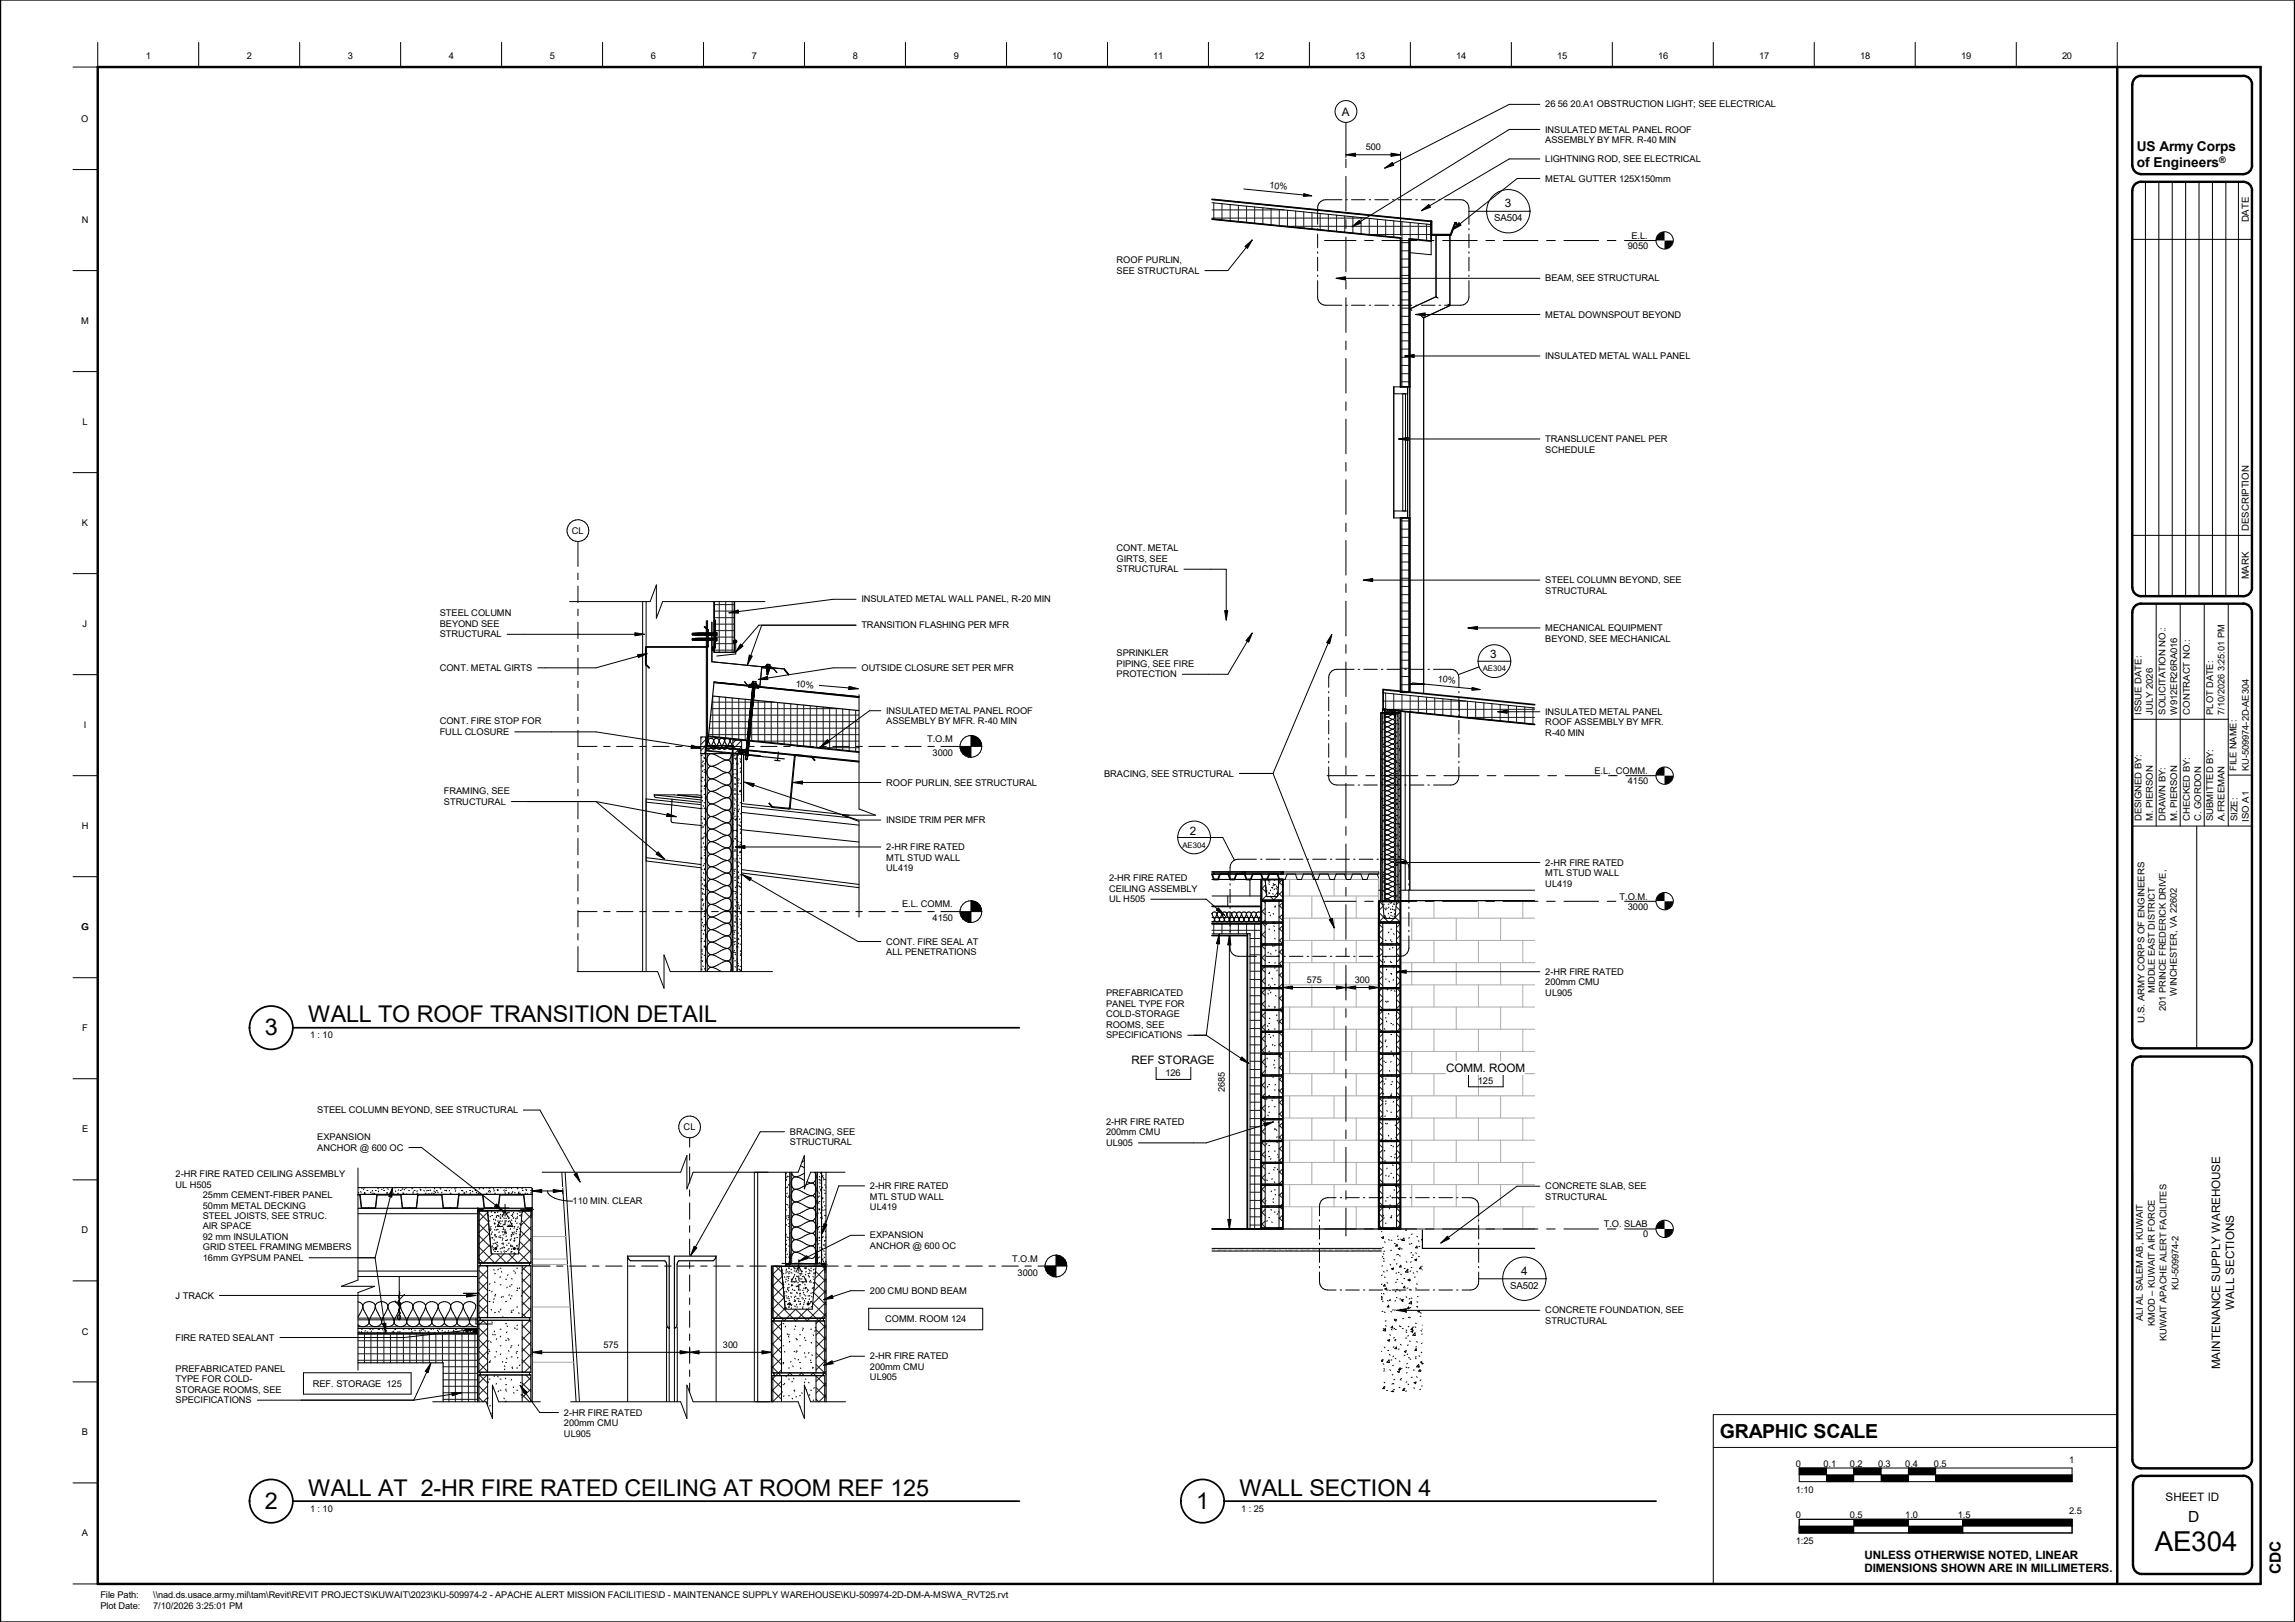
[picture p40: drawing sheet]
<svg xmlns="http://www.w3.org/2000/svg" width="841mm" height="594mm" viewBox="0 0 841 594" stroke-linecap="round" stroke-linejoin="round" font-family="sans-serif">
<defs><g id="words">
<text font-size="10.1" x="789.6" y="567.9">AE304</text>
<g font-size="8.5">
<text x="112.9" y="374.4">WALL TO ROOF TRANSITION DETAIL</text>
<text x="97.1" y="379.2">3</text>
<text x="112.9" y="547.8">WALL AT 2-HR FIRE RATED CEILING AT ROOM REF 125</text>
<text x="454.2" y="547.8">WALL SECTION 4</text>
<text x="97.1" y="552.5">2</text>
<text x="438.3" y="552.5">1</text>
</g>
<text font-size="7.1" x="630.3" y="526.7">GRAPHIC SCALE</text>
<g font-size="5.6">
<text x="801.8" y="557.4">D</text>
<text x="835.9" y="576.7" transform="rotate(-90 835.9 576.7)">CDC</text>
</g>
<g font-size="5">
<text x="783.1" y="55.5">US Army Corps</text>
<text x="783.1" y="61.3">of Engineers</text>
</g>
<g font-size="4.3">
<text x="491.7" y="42.3">A</text>
<text x="551.5" y="75.8">3</text>
<text x="546.1" y="241">3</text>
<text x="436.1" y="305.6">2</text>
<text x="414.7" y="389.8">REF STORAGE</text>
<text x="530" y="392.5">COMM. ROOM</text>
<text x="557.4" y="466.8">4</text>
<text x="818.7" y="479.9" transform="rotate(-90 818.7 479.9)">WALL SECTIONS</text>
<text x="813.6" y="501.5" transform="rotate(-90 813.6 501.5)">MAINTENANCE SUPPLY WAREHOUSE</text>
<text x="793.6" y="549.7">SHEET ID</text>
</g>
<g font-size="4.2">
<text x="683.2" y="570.8">UNLESS OTHERWISE NOTED, LINEAR</text>
<text x="683.2" y="575.8">DIMENSIONS SHOWN ARE IN MILLIMETERS.</text>
</g>
<g font-size="3.5">
<text x="547.5" y="81.1">SA504</text>
<text x="824.1" y="81.4" transform="rotate(-90 824.1 81.4)">DATE</text>
<text x="824.1" y="194.4" transform="rotate(-90 824.1 194.4)">DESCRIPTION</text>
<text x="824.1" y="212.2" transform="rotate(-90 824.1 212.2)">MARK</text>
<text x="553.4" y="472.1">SA502</text>
</g>
<g font-size="3.4">
<text x="53.5" y="21.5">1</text>
<text x="90.5" y="21.5">2</text>
<text x="127.5" y="21.5">3</text>
<text x="164.5" y="21.5">4</text>
<text x="201.5" y="21.5">5</text>
<text x="238.5" y="21.5">6</text>
<text x="275.5" y="21.5">7</text>
<text x="312.5" y="21.5">8</text>
<text x="349.5" y="21.5">9</text>
<text x="385.6" y="21.5">10</text>
<text x="422.6" y="21.5">11</text>
<text x="459.6" y="21.5">12</text>
<text x="496.6" y="21.5">13</text>
<text x="533.6" y="21.5">14</text>
<text x="570.6" y="21.5">15</text>
<text x="607.6" y="21.5">16</text>
<text x="644.6" y="21.5">17</text>
<text x="681.6" y="21.5">18</text>
<text x="718.6" y="21.5">19</text>
<text x="755.6" y="21.5">20</text>
<text x="566.3" y="39.4">26 56 20.A1 OBSTRUCTION LIGHT; SEE ELECTRICAL</text>
<text x="29.8" y="44.6">O</text>
<text x="566.3" y="48.6">INSULATED METAL PANEL ROOF</text>
<text x="566.3" y="52.4">ASSEMBLY BY MFR. R-40 MIN</text>
<text x="500.5" y="54.9">500</text>
<text x="566.3" y="59.4">LIGHTNING ROD, SEE ELECTRICAL</text>
<text x="465.1" y="68.9" transform="rotate(6 465.1 68.9)">10%</text>
<text x="566.3" y="66.5">METAL GUTTER 125X150mm</text>
<text x="29.9" y="81.6">N</text>
<text x="597.9" y="87.5">E.L.</text>
<text x="596.6" y="91.1">9050</text>
<text x="409.2" y="96.4">ROOF PURLIN,</text>
<text x="409.2" y="100.2">SEE STRUCTURAL</text>
<text x="566.3" y="103.1">BEAM, SEE STRUCTURAL</text>
<text x="29.8" y="118.6">M</text>
<text x="566.3" y="116.3">METAL DOWNSPOUT BEYOND</text>
<text x="566.3" y="131.5">INSULATED METAL WALL PANEL</text>
<text x="30.2" y="155.6">L</text>
<text x="566.3" y="161.9">TRANSLUCENT PANEL PER</text>
<text x="566.3" y="165.8">SCHEDULE</text>
<text x="30" y="192.6">K</text>
<text x="209.6" y="195.5">CL</text>
<text x="409.2" y="201.9">CONT. METAL</text>
<text x="409.2" y="205.8">GIRTS, SEE</text>
<text x="409.2" y="209.6">STRUCTURAL</text>
<text x="566.3" y="213.6">STEEL COLUMN BEYOND, SEE</text>
<text x="315.7" y="220.6">INSULATED METAL WALL PANEL, R-20 MIN</text>
<text x="566.3" y="217.4">STRUCTURAL</text>
<text x="161.2" y="225.8">STEEL COLUMN</text>
<text x="30.3" y="229.6">J</text>
<text x="161.2" y="229.6">BEYOND SEE</text>
<text x="161.2" y="233.4">STRUCTURAL</text>
<text x="315.7" y="230.1">TRANSITION FLASHING PER MFR</text>
<text x="566.3" y="231.1">MECHANICAL EQUIPMENT</text>
<text x="566.3" y="235">BEYOND, SEE MECHANICAL</text>
<text x="161.2" y="245.7">CONT. METAL GIRTS</text>
<text x="315.7" y="245.7">OUTSIDE CLOSURE SET PER MFR</text>
<text x="409.2" y="240.4">SPRINKLER</text>
<text x="409.2" y="244.3">PIPING, SEE FIRE</text>
<text x="291.5" y="251.5" transform="rotate(5 291.5 251.5)">10%</text>
<text x="409.2" y="248.1">PROTECTION</text>
<text x="526.8" y="249.7" transform="rotate(6 526.8 249.7)">10%</text>
<text x="324.8" y="261.4">INSULATED METAL PANEL ROOF</text>
<text x="566.3" y="261.8">INSULATED METAL PANEL</text>
<text x="784.8" y="261.7" transform="rotate(-90 784.8 261.7)">ISSUE DATE:</text>
<text x="788.9" y="261.7" transform="rotate(-90 788.9 261.7)">JULY 2026</text>
<text x="793.6" y="261.7" transform="rotate(-90 793.6 261.7)">SOLICITATION NO.:</text>
<text x="797.8" y="261.7" transform="rotate(-90 797.8 261.7)">W912ER26RA016</text>
<text x="802.4" y="261.7" transform="rotate(-90 802.4 261.7)">CONTRACT NO.:</text>
<text x="811.1" y="261.7" transform="rotate(-90 811.1 261.7)">PLOT DATE:</text>
<text x="815.2" y="261.7" transform="rotate(-90 815.2 261.7)">7/10/2026 3:25:01 PM</text>
<text x="30.7" y="266.6">I</text>
<text x="161.2" y="265.3">CONT. FIRE STOP FOR</text>
<text x="161.2" y="269.2">FULL CLOSURE</text>
<text x="324.8" y="265.3">ASSEMBLY BY MFR. R-40 MIN</text>
<text x="566.3" y="265.7">ROOF ASSEMBLY BY MFR.</text>
<text x="566.3" y="269.5">R-40 MIN</text>
<text x="339.8" y="271.8">T.O.M</text>
<text x="341.8" y="276.9">3000</text>
<text x="324.8" y="287.7">ROOF PURLIN, SEE STRUCTURAL</text>
<text x="404.6" y="284.4">BRACING, SEE STRUCTURAL</text>
<text x="584.3" y="283.5">E.L._COMM.</text>
<text x="596.6" y="287.1">4150</text>
<text x="819.6" y="282.3" transform="rotate(-90 819.6 282.3)">FILE NAME:</text>
<text x="824.1" y="282.3" transform="rotate(-90 824.1 282.3)">KU-509974-2D-AE304</text>
<text x="162.7" y="290.9">FRAMING, SEE</text>
<text x="162.7" y="294.7">STRUCTURAL</text>
<text x="29.9" y="303.6">H</text>
<text x="324.8" y="301.5">INSIDE TRIM PER MFR</text>
<text x="784.8" y="300.8" transform="rotate(-90 784.8 300.8)">DESIGNED BY:</text>
<text x="788.9" y="300.8" transform="rotate(-90 788.9 300.8)">M. PIERSON</text>
<text x="793.6" y="300.8" transform="rotate(-90 793.6 300.8)">DRAWN BY:</text>
<text x="797.8" y="300.8" transform="rotate(-90 797.8 300.8)">M. PIERSON</text>
<text x="802.4" y="300.8" transform="rotate(-90 802.4 300.8)">CHECKED BY:</text>
<text x="806.6" y="300.8" transform="rotate(-90 806.6 300.8)">C. GORDON</text>
<text x="811.1" y="300.8" transform="rotate(-90 811.1 300.8)">SUBMITTED BY:</text>
<text x="815.2" y="300.8" transform="rotate(-90 815.2 300.8)">A.FREEMAN</text>
<text x="820" y="300.8" transform="rotate(-90 820 300.8)">SIZE:</text>
<text x="824.1" y="300.9" transform="rotate(-90 824.1 300.9)">ISO A1</text>
<text x="324.8" y="311.4">2-HR FIRE RATED</text>
<text x="324.8" y="315.2">MTL STUD WALL</text>
<text x="566.3" y="317">2-HR FIRE RATED</text>
<text x="324.8" y="319">UL419</text>
<text x="406.4" y="322.8">2-HR FIRE RATED</text>
<text x="566.3" y="320.9">MTL STUD WALL</text>
<text x="406.4" y="326.7">CEILING ASSEMBLY</text>
<text x="566.3" y="324.7">UL419</text>
<text x="593.5" y="329.6">T.O.M.</text>
<text x="330.6" y="332.3">E.L. COMM.</text>
<text x="406.4" y="330.5">UL H505</text>
<text x="596.6" y="333.2">3000</text>
<text x="29.8" y="340.6">G</text>
<text x="341.8" y="337.4">4150</text>
<text x="324.8" y="346">CONT. FIRE SEAL AT</text>
<text x="324.8" y="349.8">ALL PENETRATIONS</text>
<text x="566.3" y="357">2-HR FIRE RATED</text>
<text x="405.3" y="365">PREFABRICATED</text>
<text x="478.9" y="360">575</text>
<text x="496.4" y="360">300</text>
<text x="566.3" y="360.9">200mm CMU</text>
<text x="566.3" y="364.7">UL905</text>
<text x="789.7" y="363.8" transform="rotate(-90 789.7 363.8)">MIDDLE EAST DISTRICT</text>
<text x="797.7" y="364.6" transform="rotate(-90 797.7 364.6)">WINCHESTER, VA 22602</text>
<text x="405.3" y="368.8">PANEL TYPE FOR</text>
<text x="793.7" y="370.2" transform="rotate(-90 793.7 370.2)">201 PRINCE FREDERICK DRIVE,</text>
<text x="30.1" y="377.6">F</text>
<text x="405.3" y="372.6">COLD-STORAGE</text>
<text x="405.3" y="376.5">ROOMS, SEE</text>
<text x="785.8" y="374.5" transform="rotate(-90 785.8 374.5)">U.S. ARMY CORPS OF ENGINEERS</text>
<text x="113.6" y="380.3">1 : 10</text>
<text x="405.3" y="380.3">SPECIFICATIONS</text>
<text x="427.1" y="394.1">126</text>
<text x="448.9" y="400.1" transform="rotate(-90 448.9 400.1)">2685</text>
<text x="541.6" y="396.9">125</text>
<text x="116.2" y="407.7">STEEL COLUMN BEYOND, SEE STRUCTURAL</text>
<text x="250.5" y="413.8">CL</text>
<text x="405.3" y="412">2-HR FIRE RATED</text>
<text x="30.1" y="414.7">E</text>
<text x="116.2" y="417.6">EXPANSION</text>
<text x="289.5" y="415.6">BRACING, SEE</text>
<text x="289.5" y="419.5">STRUCTURAL</text>
<text x="405.3" y="415.9">200mm CMU</text>
<text x="405.3" y="419.7">UL905</text>
<text x="116.2" y="421.4">ANCHOR @ 600 OC</text>
<text x="64.3" y="431.1">2-HR FIRE RATED CEILING ASSEMBLY</text>
<text x="64.3" y="435">UL H505</text>
<text x="318.8" y="435.5">2-HR FIRE RATED</text>
<text x="566.3" y="435.6">CONCRETE SLAB, SEE</text>
<text x="74.3" y="438.8">25mm CEMENT-FIBER PANEL</text>
<text x="74.3" y="442.6">50mm METAL DECKING</text>
<text x="209.8" y="441.1">110 MIN. CLEAR</text>
<text x="318.8" y="439.3">MTL STUD WALL</text>
<text x="318.8" y="443.1">UL419</text>
<text x="566.3" y="439.5">STRUCTURAL</text>
<text x="74.3" y="446.5">STEEL JOISTS, SEE STRUC.</text>
<text x="587.8" y="449.6">T.O. SLAB</text>
<text x="29.9" y="451.7">D</text>
<text x="74.3" y="450.3">AIR SPACE</text>
<text x="74.3" y="454.2">92 mm INSULATION</text>
<text x="318.8" y="453.6">EXPANSION</text>
<text x="602.1" y="453.2">0</text>
<text x="74.3" y="458">GRID STEEL FRAMING MEMBERS</text>
<text x="74.3" y="461.8">16mm GYPSUM PANEL</text>
<text x="318.8" y="457.5">ANCHOR @ 600 OC</text>
<text x="370.9" y="462.2">T.O.M</text>
<text x="372.9" y="467.2">3000</text>
<text x="318.8" y="473.9">200 CMU BOND BEAM</text>
<text x="798.3" y="472.5" transform="rotate(-90 798.3 472.5)">KU-509974-2</text>
<text x="64.3" y="475.6">J TRACK</text>
<text x="324.4" y="484.3">COMM. ROOM 124</text>
<text x="566.3" y="481.1">CONCRETE FOUNDATION, SEE</text>
<text x="566.3" y="484.9">STRUCTURAL</text>
<text x="785.2" y="483.9" transform="rotate(-90 785.2 483.9)">ALI AL SALEM AB, KUWAIT</text>
<text x="789.7" y="485.6" transform="rotate(-90 789.7 485.6)">KMOD – KUWAIT AIR FORCE</text>
<text x="29.9" y="488.8">C</text>
<text x="64.3" y="491">FIRE RATED SEALANT</text>
<text x="794" y="491.3" transform="rotate(-90 794 491.3)">KUWAIT APACHE ALERT FACILITES</text>
<text x="221.1" y="493.6">575</text>
<text x="264.9" y="493.6">300</text>
<text x="318.8" y="497.9">2-HR FIRE RATED</text>
<text x="64.3" y="502.5">PREFABRICATED PANEL</text>
<text x="318.8" y="501.7">200mm CMU</text>
<text x="64.3" y="506.3">TYPE FOR COLD-</text>
<text x="114.6" y="507.8">REF. STORAGE 125</text>
<text x="318.8" y="505.6">UL905</text>
<text x="64.3" y="510.2">STORAGE ROOMS, SEE</text>
<text x="64.3" y="514">SPECIFICATIONS</text>
<text x="206.7" y="518.5">2-HR FIRE RATED</text>
<text x="30" y="525.7">B</text>
<text x="206.7" y="522.3">200mm CMU</text>
<text x="206.7" y="526.2">UL905</text>
<text x="658.1" y="537.2">0</text>
<text x="668.2" y="537.2">0.1</text>
<text x="677.9" y="537.2">0.2</text>
<text x="688.2" y="537.2">0.3</text>
<text x="698.2" y="537.2">0.4</text>
<text x="708.7" y="537.2">0.5</text>
<text x="758.2" y="535.9">1</text>
<text x="658.1" y="546.7">1:10</text>
<text x="113.6" y="553.7">1 : 10</text>
<text x="454.9" y="553.7">1 : 25</text>
<text x="658.1" y="556">0</text>
<text x="677.9" y="556">0.5</text>
<text x="698.2" y="556">1.0</text>
<text x="717.4" y="556">1.5</text>
<text x="758.2" y="554.7">2.5</text>
<text x="30" y="562.7">A</text>
<text x="658.1" y="565.5">1:25</text>
<text x="36.8" y="585.4">File Path:</text>
<text x="56.1" y="585.4">\\nad.ds.usace.army.mil\tam\Revit\REVIT PROJECTS\KUWAIT\2023\KU-509974-2 - APACHE ALERT MISSION FACILITIES\D - MAINTENANCE SUPPLY WAREHOUSE\KU-509974-2D-DM-A-MSWA_RVT25.rvt</text>
<text x="36.8" y="589.5">Plot Date:</text>
<text x="56.1" y="589.5">7/10/2026 3:25:01 PM</text>
</g>
<text font-size="3.3" x="813.3" y="59.8">®</text>
<g font-size="2.9">
<text x="543.3" y="245.9">AE304</text>
<text x="433.3" y="310.5">AE304</text>
</g>
</g></defs>
<path d="M507.4 335.4h.5v.4h-.5zM510.2 335.4h.5v.4h-.5z" fill="#000"/>
<g fill="#fff">
<path d="M505.5 330.1h7.6v7.6h-7.6z"/>
<path d="M506.7 346.1h5.1v7.6h-5.1z"/>
<path d="M505.5 346.1h7.5v7.6h-7.5z"/>
<path d="M506.7 354.1h5.1v7.6h-5.1z"/>
<path d="M505.5 354.1h7.5v7.6h-7.5z"/>
<path d="M506.7 362.1h5.1v7.6h-5.1z"/>
<path d="M505.5 362.1h7.5v7.6h-7.5z"/>
<path d="M506.7 370.1h5.1v7.6h-5.1z"/>
<path d="M505.5 370.1h7.5v7.6h-7.5z"/>
<path d="M506.7 378.1h5.1v7.6h-5.1z"/>
<path d="M505.5 378.1h7.5v7.6h-7.5z"/>
<path d="M506.7 386.1h5.1v7.6h-5.1z"/>
<path d="M505.5 386.1h7.5v7.6h-7.5z"/>
<path d="M506.7 394.1h5.1v7.6h-5.1z"/>
<path d="M505.5 394.1h7.5v7.6h-7.5z"/>
<path d="M506.7 402.1h5.1v7.6h-5.1z"/>
<path d="M505.5 402.1h7.5v7.6h-7.5z"/>
<path d="M506.7 410.1h5.1v7.6h-5.1z"/>
<path d="M505.5 410.1h7.5v7.6h-7.5z"/>
<path d="M506.7 418.1h5.1v7.6h-5.1z"/>
<path d="M505.5 418.1h7.5v7.6h-7.5z"/>
<path d="M506.7 426.1h5.1v7.6h-5.1z"/>
<path d="M505.5 426.1h7.5v7.6h-7.5z"/>
<path d="M506.7 434.1h5.1v7.6h-5.1z"/>
<path d="M505.5 434.1h7.5v7.6h-7.5z"/>
<path d="M506.7 442.1h5.1v7.6h-5.1z"/>
<path d="M505.5 442.1h7.5v7.6h-7.5z"/>
<path d="M463.6 330.1h5.1v7.6h-5.1z"/>
<path d="M462.4 330.1h7.6v7.6h-7.6z"/>
</g>
<path d="M464.4 327.4h.5v.4h-.5z" fill="#000"/>
<g fill="#fff">
<path d="M462.4 322.1h7.6v7.6h-7.6z"/>
<path d="M463.6 346.1h5.1v7.6h-5.1z"/>
<path d="M462.4 346.1h7.6v7.6h-7.6z"/>
<path d="M463.6 354.1h5.1v7.6h-5.1z"/>
<path d="M462.4 354.1h7.6v7.6h-7.6z"/>
<path d="M463.6 362.1h5.1v7.6h-5.1z"/>
<path d="M462.4 362.1h7.6v7.6h-7.6z"/>
<path d="M463.6 370.1h5.1v7.6h-5.1z"/>
<path d="M462.4 370.1h7.6v7.6h-7.6z"/>
<path d="M463.6 378.1h5.1v7.6h-5.1z"/>
<path d="M462.4 378.1h7.6v7.6h-7.6z"/>
<path d="M463.6 386.1h5.1v7.6h-5.1z"/>
<path d="M462.4 386.1h7.6v7.6h-7.6z"/>
<path d="M463.6 394.1h5.1v7.6h-5.1z"/>
<path d="M462.4 394.1h7.6v7.6h-7.6z"/>
<path d="M463.6 402.1h5.1v7.6h-5.1z"/>
<path d="M462.4 402.1h7.6v7.6h-7.6z"/>
<path d="M463.6 410.1h5.1v7.6h-5.1z"/>
<path d="M462.4 410.1h7.6v7.6h-7.6z"/>
<path d="M463.6 418.1h5.1v7.6h-5.1z"/>
<path d="M462.4 418.1h7.6v7.6h-7.6z"/>
<path d="M463.6 426.1h5.1v7.6h-5.1z"/>
<path d="M462.4 426.1h7.6v7.6h-7.6z"/>
<path d="M463.6 434.1h5.1v7.6h-5.1z"/>
<path d="M462.4 434.1h7.6v7.6h-7.6z"/>
<path d="M463.6 442.1h5.1v7.6h-5.1z"/>
<path d="M462.4 442.1h7.6v7.6h-7.6z"/>
</g>
<path d="M467.1 327.4h.5v.4h-.5z" fill="#000"/>
<g fill="#fff">
<path d="M512.6 261.1h.6v69h-.6z"/>
<path d="M512 261.1h.6v69h-.6z"/>
<path d="M511.3 261.1h.7v69h-.7z"/>
<path d="M506.7 261.1h.6v69h-.6z"/>
<path d="M506.1 261.1h.6v69h-.6z"/>
<path d="M444.2 322.1h18v16.2h-18z"/>
<path d="M444.2 319.4h26v.7h-26z"/>
<path d="M463.6 338.1h5.1v7.6h-5.1z"/>
<path d="M462.4 338.1h7.6v7.6h-7.6z"/>
<path d="M463.6 322.1h5.1v6.3h-5.1z"/>
<path d="M462.4 328.4v1.3z"/>
</g>
<g fill="none" stroke="#ababab" stroke-width=".37">
<path d="M470.2 328.2h35M470.2 336.3h35M470.2 322.1h35v128h-35zM472.6 322.1v6.1M472.6 336.3v8.1M480.7 328.2v8.1M488.9 322.1v6.1M488.9 336.3v8.1M497 328.2v8.1M505.1 322.1v6.1M505.1 336.3v8.1M513.2 336.3h49.2"/>
<path d="M517.4 336.3v8.1M525.5 330.1v6.2M533.7 336.3v8.1M541.8 330.1v6.2M549.9 336.3v8.1M558 330.1v6.2M562.4 330.1h-49.2v120h49.2M470.2 344.4h35M470.2 352.6h35M472.6 352.6v8.1M480.7 344.4v8.2M488.9 352.6v8.1"/>
<path d="M497 344.4v8.2M505.1 352.6v8.1M513.2 344.4h49.2M513.2 352.6h49.2M517.4 352.6v8.1M525.5 344.4v8.2M533.7 352.6v8.1M541.8 344.4v8.2M549.9 352.6v8.1M558 344.4v8.2M470.2 360.7h35M470.2 368.9h35"/>
<path d="M470.2 377h35M472.6 368.9v8.1M480.7 360.7v8.2M480.7 377v8.1M488.9 368.9v8.1M497 360.7v8.2M497 377v8.1M505.1 368.9v8.1M513.2 360.7h49.2M513.2 368.9h49.2M513.2 377h49.2M517.4 368.9v8.1"/>
<path d="M525.5 360.7v8.2M525.5 377v8.1M533.7 368.9v8.1M541.8 360.7v8.2M541.8 377v8.1M549.9 368.9v8.1M558 360.7v8.2M558 377v8.1M470.2 385.1h35M470.2 393.2h35M472.6 385.1v8.1M480.7 393.2v8.2"/>
<path d="M488.9 385.1v8.1M497 393.2v8.2M505.1 385.1v8.1M513.2 385.1h49.2M513.2 393.2h49.2M517.4 385.1v8.1M525.5 393.2v8.2M533.7 385.1v8.1M541.8 393.2v8.2M549.9 385.1v8.1M558 393.2v8.2M470.2 401.4h35"/>
<path d="M470.2 409.5h35M470.2 417.6h35M472.6 401.4v8.1M472.6 417.6v8.1M480.7 409.5v8.1M488.9 401.4v8.1M488.9 417.6v8.1M497 409.5v8.1M505.1 401.4v8.1M505.1 417.6v8.1M513.2 401.4h49.2M513.2 409.5h49.2"/>
<path d="M513.2 417.6h49.2M517.4 401.4v8.1M517.4 417.6v8.1M525.5 409.5v8.1M533.7 401.4v8.1M533.7 417.6v8.1M541.8 409.5v8.1M549.9 401.4v8.1M549.9 417.6v8.1M558 409.5v8.1M470.2 425.7h35M470.2 433.9h35"/>
<path d="M472.6 433.9v8.1M480.7 425.7v8.2M488.9 433.9v8.1M497 425.7v8.2M505.1 433.9v8.1M513.2 425.7h49.2M513.2 433.9h49.2M517.4 433.9v8.1M525.5 425.7v8.2M533.7 433.9v8.1M541.8 425.7v8.2M549.9 433.9v8.1"/>
<path d="M558 425.7v8.2M470.2 442h35M472.6 450.1h.1M480.7 442v8.1M488.9 450.1h.1M497 442v8.1M505.1 450.1h.1M513.2 442h49.2M525.5 442v8.1M541.8 442v8.1M558 442v8.1"/>
</g>
<g fill="none" stroke="#191919" stroke-width=".37">
<path d="M444.2 76.9h26.3M444.2 79.9h56.3M444.8 74.3v6.1M447.8 74.6v6M450.8 74.9v6M453.8 75.2v6M456.8 75.5v6M459.8 75.8v6M462.8 76.1v6M465.8 76.4v6M468.8 76.7v6M471.8 77v6"/>
<path d="M474.8 77.3v6.1M477.8 77.6v6.1M480.8 77.9v6M483.8 78.2v6M486.8 78.5v6M489.8 78.8v6M492.8 79.1v6M495.8 79.4v6M498.8 79.7v6M470.2 82.9h54.3M500.2 85.9h24.3M501.8 80v6"/>
<path d="M504.8 80.3v6M507.8 80.6v6M510.8 80.9v6.1M513.2 88.9h3.1M513.2 91.9h3.1M513.2 94.9h3.1M513.2 97.9h3.1M513.8 81.2v60.5M516.8 81.5v6M519.8 81.8v6M522.8 82.1v6M513.2 100.9h3.1"/>
<path d="M513.2 103.9h3.1M513.2 106.9h3.1M513.2 109.9h3.1M513.2 112.9h3.1M513.2 115.9h3.1M513.2 118.9h3.1M513.2 121.8h3.1M513.2 124.8h3.1M513.2 127.8h3.1M513.2 130.9h3.1M513.2 133.9h3.1M513.2 136.9h3.1"/>
<path d="M513.2 139.8h3.1M513.2 190.8h3.1M513.2 193.8h3.1M513.2 196.8h3.1M513.2 199.8h3.1M513.8 189.7v63.8M513.2 202.8h3.1M513.2 205.8h3.1M513.2 208.8h3.1M513.2 211.8h3.1M513.2 214.8h3.1M513.2 217.8h3.1"/>
<path d="M513.2 220.8h3.1M513.2 223.8h3.1M513.2 226.8h3.1M513.2 229.8h3.1M513.2 232.8h3.1M513.2 235.8h3.1M513.2 238.8h3.1M506.9 253.8h.3M506.9 256.8h30.2M506.9 259.8h55.5M507.4 259.8l-.8 .7M507.8 253.8v6.1"/>
<path d="M510.8 254.1v6.1M513.2 241.8h3.1M513.2 244.8h3.1M513.2 247.8h3.1M513.2 250.8h3.1M513.8 254.4v6.1M516.8 254.8v6M519.8 255.1v6M522.8 255.4v6M525.8 255.7v6M528.7 255.9v6.1M531.7 256.2v6.1"/>
<path d="M534.8 256.5v6.1M537.8 256.8v6.1M540.8 257.1v6.1M543.8 257.4v6.1M546.7 257.7v6.1M549.7 258v6.1M552.7 258.4v6M555.8 258.7v6M558.8 259v6M561.8 259.2v6.1M511.6 260.1l-.3 .2M536.8 262.8h25.6"/>
<path d="M444.8 338.3v3.7M447.8 338.3v3.7M450.8 338.3v3.7M453.8 338.3v3.7M456.8 338.3v3.7M459.8 338.3v111.8M462.2 337.7l1.4 1.5M462.2 333.5l1.4 1.4M462.2 329.2l1.4 1.5M462.2 325l1.9 1.9M463.5 322.1l.1 .1M463.6 332.7l-1.4 1.5"/>
<path d="M463.6 337l-1.4 1.4M463.8 324.1l-1.6 1.6M464.1 328l-1.9 1.9M465.5 328.4l1.8 1.7M466.4 337.7l.4 .4M467.1 337.7l-.4 .4M468 328.4l-1.7 1.7M468.3 326.9l1.9 1.9M468.6 323l1.6 1.5M468.7 335.8l1.5 1.4M468.7 331.5l1.5 1.5M470 322.1h.1"/>
<path d="M470 322.1l-1.4 1.5M470.2 326.2l-2 2M470.2 330.4l-1.5 1.5M470.2 334.6l-1.5 1.5M470.2 338.9l-1.5 1.5M505.2 338.4l1.5 1.5M505.2 334.1l2 2M505.5 337.6l-.3 .1M505.5 330.1l1.3 1.4M506.9 331.9l-1.7 1.6M507.2 335.8l-1.7 1.7M507.5 336.4l1.7 1.7"/>
<path d="M510.9 336.4l-1.8 1.7M511.3 335.9l1.9 2M511.6 332l1.6 1.7M512.9 330.1l-1.2 1.2M513.2 334l-1.9 2M513.2 338.2l-1.4 1.5M444.2 340.7h18M458.1 343.7h4.1M458.1 346.8h4.1M458.1 349.7h4.1M458.1 352.7h4.1M458.1 355.7h4.1"/>
<path d="M458.1 358.7h4.1M462.2 350.4l1.4 1.5M462.2 358.9l1.4 1.5M462.2 354.7l1.4 1.5M462.2 346.2l1.4 1.5M462.2 342l1.4 1.5M463.6 341.2l-1.4 1.4M463.6 345.4l-1.4 1.5M463.6 349.7l-1.4 1.5M463.6 358.1l-1.4 1.5M463.8 353.7l-1.6 1.7M465.5 353.7l.3 .4"/>
<path d="M465.9 345.7l.4 .4M467.6 345.7l-.4 .4M468.1 353.7l-.4 .4M468.7 357l1.5 1.4M468.7 352.7l1.5 1.5M468.7 348.5l1.5 1.5M468.7 344.3l1.5 1.4M468.7 340l1.5 1.5M470.2 343.2l-1.5 1.4M470.2 347.4l-1.5 1.5M470.2 351.6l-1.5 1.5M470.2 355.9l-1.5 1.4"/>
<path d="M505.2 359.6l1.5 1.5M505.2 355.3l1.5 1.5M505.2 351.1l1.5 1.5M505.2 346.9l1.5 1.5M505.2 342.6l1.5 1.5M506.7 340.5l-1.5 1.5M506.7 344.8l-1.5 1.4M506.7 349l-1.5 1.5M506.7 353.2l-1.5 1.5M506.7 357.5l-1.5 1.4M507.8 353.7l.5 .4M508.3 345.7l.4 .4"/>
<path d="M510 345.7l-.4 .4M510.5 353.7l-.4 .4M511.8 357.6l1.4 1.5M511.8 353.4l1.4 1.5M511.8 349.2l1.4 1.4M511.8 344.9l1.4 1.5M511.8 340.7l1.4 1.4M513.2 342.5l-1.4 1.5M513.2 346.7l-1.4 1.5M513.2 350.9l-1.4 1.5M513.2 355.2l-1.4 1.5M513.2 359.5l-1.4 1.4"/>
<path d="M458.1 361.7h4.1M458.1 364.7h4.1M458.1 367.7h4.1M458.1 370.7h4.1M458.1 373.7h4.1M458.1 376.7h4.1M458.1 379.7h4.1M462.2 367.4l1.4 1.5M462.2 375.9l1.4 1.5M462.2 371.6l1.4 1.5M462.2 363.2l1.4 1.4M463.6 362.4l-1.4 1.5"/>
<path d="M463.6 366.6l-1.4 1.5M463.6 370.9l-1.4 1.5M463.6 375.1l-1.4 1.5M463.6 379.3l-1.4 1.5M464 377.7l.4 .4M464.3 361.7l-.4 .4M464.5 369.7l.4 .4M464.8 369.7l-.4 .4M464.9 361.7l.5 .4M465.3 377.7l-.4 .4M468.2 377.7l.4 .4M468.6 361.7l-.4 .4"/>
<path d="M468.7 369.7h.1M468.7 373.9l1.5 1.5M468.7 378.2l1.5 1.4M468.7 369.7l1.5 1.5M468.7 365.5l1.5 1.4M468.7 361.2l1.5 1.5M470.2 377.1l-1.5 1.4M470.2 360.1l-1.5 1.5M470.2 364.4l-1.5 1.4M470.2 368.6l-1.6 1.5M470.2 372.8l-1.5 1.5M505.2 376.6l1.6 1.5"/>
<path d="M505.2 372.3l1.5 1.5M505.2 368.1l1.5 1.4M505.2 363.9l1.5 1.4M506.7 361.7l-1.5 1.5M506.7 366l-1.5 1.5M506.7 370.2l-1.5 1.5M506.7 374.4l-1.5 1.5M506.7 378.7l-1.5 1.5M506.9 369.7l.4 .4M507.2 369.7l-.4 .4M507.4 361.7l.3 .4M507.7 377.7l-.4 .4"/>
<path d="M510.6 377.7l.4 .4M511 361.7l-.4 .4M511.1 369.7l.4 .4M511.5 369.7l-.5 .4M511.6 361.7l1.6 1.6M511.8 378.8l1.4 1.5M511.8 374.6l1.4 1.5M511.8 370.4l1.4 1.5M511.8 366.1l1.4 1.5M513.2 363.7l-1.4 1.5M513.2 367.9l-1.4 1.5M513.2 372.2l-1.4 1.4"/>
<path d="M513.2 376.4l-1.7 1.7M458.1 382.7h4.1M458.1 385.7h4.1M458.1 388.7h4.1M458.1 391.7h4.1M458.1 394.7h4.1M458.1 397.7h4.1M462.2 384.4l1.7 1.7M462.2 397.1l1.4 1.5M462.2 392.9l1.4 1.4M462.2 388.6l1.4 1.5M462.2 380.1l1.4 1.5"/>
<path d="M463.6 387.9l-1.4 1.4M463.6 392.1l-1.4 1.4M463.6 383.6l-1.4 1.5M463.6 396.3l-1.4 1.5M465.8 385.7l-.4 .4M466.3 393.7l-.5 .4M467.3 393.7l.4 .4M467.7 385.7l.5 .4M468.7 399.4l1.5 1.5M468.7 395.1l1.5 1.5M468.7 390.9l1.5 1.5M468.7 386.7l1.5 1.4"/>
<path d="M468.7 382.4l1.5 1.5M470.2 381.3l-1.5 1.5M470.2 385.5l-1.5 1.5M470.2 389.8l-1.5 1.4M470.2 398.3l-1.5 1.5M470.2 394l-1.5 1.5M505.2 397.8l1.5 1.4M505.2 393.5l1.5 1.5M505.2 389.3l1.5 1.4M505.2 385l1.5 1.5M505.2 380.8l1.5 1.5M506.7 382.9l-1.5 1.5"/>
<path d="M506.7 387.2l-1.5 1.4M506.7 391.4l-1.5 1.5M506.7 395.6l-1.5 1.5M506.7 399.9l-1.5 1.5M508.2 385.7l-.4 .4M508.6 393.7l-.3 .4M509.7 393.7l.4 .4M510.2 385.7l.4 .4M511.8 395.8l1.4 1.5M511.8 391.6l1.4 1.4M511.8 387.3l1.4 1.5M511.8 383.1l1.4 1.5"/>
<path d="M513.2 380.6l-1.4 1.5M513.2 384.9l-1.4 1.4M513.2 389.1l-1.4 1.5M513.2 393.4l-1.4 1.4M513.2 397.6l-1.4 1.5M458.1 400.7h4.1M458.1 403.7h4.1M458.1 406.7h4.1M458.1 409.7h4.1M458.1 412.7h4.1M458.1 415.7h4.1M458.1 418.7h4.1"/>
<path d="M462.2 405.6l1.4 1.4M462.2 418.3l1.4 1.5M462.2 414.1l1.4 1.4M462.2 409.8l1.4 1.5M462.2 401.3l1.4 1.5M463.6 400.6l-1.4 1.4M463.6 404.8l-1.4 1.5M463.6 409l-1.4 1.5M463.6 417.5l-1.4 1.5M463.6 413.3l-1.4 1.4M465.8 417.7l.5 .4M466.3 409.7l.4 .4"/>
<path d="M466.7 401.7l-.4 .4M466.8 401.7l.4 .4M467.2 409.7l-.4 .4M467.7 417.7l-.4 .4M468.7 412.1l1.5 1.5M468.7 416.3l1.5 1.5M468.7 407.8l1.5 1.5M468.7 403.6l1.5 1.5M470.2 402.5l-1.5 1.5M470.2 406.7l-1.5 1.5M470.2 411l-1.5 1.5M470.2 415.2l-1.5 1.5"/>
<path d="M470.2 419.5l-1.5 1.4M505.2 419l1.5 1.4M505.2 414.7l1.5 1.5M505.2 410.5l1.5 1.4M505.2 406.2l1.5 1.5M505.2 402l1.5 1.5M505.5 418.1h.1M505.5 418.1l-.3 .2M506.7 404.1l-1.5 1.5M506.7 408.4l-1.5 1.4M506.7 412.6l-1.5 1.5M506.7 416.9l-1.2 1.2"/>
<path d="M508.3 417.7l.3 .4M508.7 409.7l.4 .4M509.1 401.7l-.4 .4M509.2 401.7l.4 .4M509.6 409.7l-.4 .4M510.1 417.7l-.4 .4M511.8 417l1.4 1.5M511.8 412.7l1.4 1.5M511.8 408.5l1.4 1.5M511.8 404.3l1.4 1.5M511.8 400l1.4 1.5M513.2 401.8l-1.4 1.5"/>
<path d="M513.2 406.1l-1.4 1.4M513.2 410.3l-1.4 1.5M513.2 414.6l-1.4 1.5M513.2 418.8l-1.4 1.5M458.1 421.7h4.1M458.1 424.7h4.1M458.1 427.7h4.1M458.1 430.7h4.1M458.1 433.7h4.1M458.1 436.7h4.1M458.1 439.7h4.1M462.2 439.5l1.4 1.4"/>
<path d="M462.2 435.3l1.4 1.4M462.2 431l1.4 1.5M462.2 426.8l1.4 1.4M462.2 422.5l1.4 1.5M463.6 421.8l-1.4 1.4M463.6 430.2l-1.4 1.5M463.6 434.5l-1.4 1.4M463.6 438.7l-1.4 1.5M463.9 425.7l-1.7 1.8M464.4 433.7l-.4 .4M464.9 433.7l.4 .4M465.4 425.7l.4 .4"/>
<path d="M468.2 425.7l-.4 .4M468.6 433.7l-.4 .4M468.7 437.6l1.5 1.4M468.7 433.3l1.5 1.5M468.7 429l1.5 1.5M468.7 424.8l1.5 1.5M468.7 420.6l1.5 1.5M470.2 427.9l-1.5 1.5M470.2 432.2l-1.5 1.5M470.2 436.4l-1.5 1.5M470.2 423.7l-1.5 1.5M505.2 435.9l1.5 1.5"/>
<path d="M505.2 431.7l1.5 1.5M505.2 427.4l1.5 1.5M505.2 423.2l1.5 1.5M506.7 421.1l-1.5 1.5M506.7 425.3l-1.5 1.5M506.7 429.6l-1.5 1.4M506.7 438.1l-1.5 1.4M506.8 433.7l-1.6 1.6M507.3 433.7l.4 .4M507.7 425.7l.5 .4M510.6 425.7l-.4 .4M511 433.7l-.3 .4"/>
<path d="M511.5 433.7l1.7 1.7M511.8 438.2l1.4 1.5M511.8 429.7l1.4 1.5M511.8 425.5l1.4 1.5M511.8 421.3l1.4 1.4M513.2 423l-1.4 1.5M513.2 427.3l-1.4 1.5M513.2 431.5l-1.4 1.5M513.2 435.8l-1.4 1.4M458.1 442.7h4.1M458.1 445.7h4.1M462.2 448l1.4 1.5"/>
<path d="M462.2 443.7l1.4 1.5M463.6 447.2l-1.4 1.5h-4.1M463.6 443l-1.4 1.4M463.9 449.7l.4 .4M464.4 441.7l.4 .4M464.9 441.7l-.4 .4M465.4 449.7l-.5 .4M468.2 449.7l.3 .4M468.6 441.7l1.6 1.6M468.7 442.1h.1M468.7 446l1.5 1.5M470.2 440.7l-1.5 1.4"/>
<path d="M470.2 444.9l-1.5 1.5M470.2 449.2l-1 .9M505.2 448.6l1.5 1.5M505.2 444.4l1.5 1.5M505.2 440.1l1.5 1.5M506.7 442.3l-1.5 1.5M506.7 446.5l-1.5 1.5M506.8 441.7l.4 .4M507.3 441.7l-.4 .4M507.8 449.7l-.4 .4M510.6 449.7l.4 .4M511 441.7l.4 .4"/>
<path d="M511.5 441.7l-.4 .4M511.8 446.7l1.4 1.4M511.8 442.5l1.4 1.4M513.2 440l-1.4 1.5M513.2 444.2l-1.4 1.5M513.2 448.5l-1.6 1.6"/>
</g>
<g fill="none" stroke="#b8b8b8" stroke-width=".37">
<path d="M444.2 457.6h.1M444.2 457.7h.1M444.2 458h.1M444.6 457.8h.2M444.6 457.6h-.2M444.6 457.5h.4M444.6 457.7l.5 .1M444.6 457.9h.4M444.6 458h.4M444.6 458.1h.4M445 457.3h.1M445.5 457.2h.1"/>
<path d="M445.5 457.5h.2M445.6 458.1h.1M446.1 458h.2M446.2 457.3h.2M446.4 458.1h.2M446.5 457.8l-.1 .1M446.7 457.3h.3M446.7 457.6h.3M446.7 457.8h.3M446.7 458h.3M446.7 458.1h.3M446.7 458.2h.1"/>
<path d="M446.7 457.5h.2M447 457.5h-.6M447.1 457.9h.2M447.1 457.7l.2 .1M447.2 457.6h.1M447.3 457.8h.2M447.6 457.9h.2M447.8 457.7h.2M447.8 458h.2M448 457.5h.2M448.3 457.5h.1M448.3 458.1h.2"/>
<path d="M448.6 457.6h.1M448.7 457.4h.3M448.7 457.9h.3M448.7 458.2h.3M448.7 457.4h.2M449 457.7h-.4M449.1 458l-.4 .1M449.4 457.2l-.7 .1M449.4 457.8h.2M449.5 457.3h.2M449.5 457.4h.2M449.8 457.8h.2"/>
<path d="M450.1 457.8h.2M450.3 458h.2M450.4 457.9h.2M450.6 458h.5M450.7 457.2h.4M450.7 457.4h.4M450.7 457.5h.4M450.7 457.7h.4M450.7 457.8h.4M450.7 458.1h.4M450.8 457.5h.2M451.1 458.1h.2"/>
<path d="M451.3 457.6h.2M451.7 457.6h.2M452 458.1h.1M452 457.2l-.2 .1M452.3 457.3h.2M452.5 457.7h.1M452.7 457.9h.4M452.7 458.1h.4M452.8 457.4h.3M452.8 457.5h.3M452.8 457.6h.3M452.8 458h.3"/>
<path d="M453.1 457.8h-.2M453.2 457.9l.1 .1M453.3 457.4h.1M453.4 458h.2M453.6 457.9l-.2 .1M453.6 457.8h.2M453.9 457.5l.1 .1M454.1 457.7l.4 .1M454.2 457.4l-.2 .1M454.6 457.5h.3M454.7 458.2h.4M454.8 457.5h.3"/>
<path d="M454.8 457.6h.6M454.8 457.8h.3M454.8 457.9h.3M454.8 458h.3M455 457.3h.1M455 457.4h.2M455.3 457.5h.2M455.6 458.1h.2M455.7 457.9h.1M455.7 457.8h.2M456.2 458h.2M456.3 457.3h.2"/>
<path d="M456.4 458.2h.1M456.6 457.6h.6M456.8 457.2h.4M456.8 457.7l.5 .1M456.8 457.8h.4M456.8 458.1h.4M457.2 457.9h.2M457.2 457.3l-.4 .1M457.4 457.5l-.2 .1M457.5 457.3h.2M457.5 457.5h.2M457.9 458h.2"/>
<path d="M458 457.6h.2M458.1 457.5h.2M458.9 457.3h.3M458.9 457.5h.3M458.9 457.7h.3M458.9 457.8h.3M458.9 458.1h.3M459.1 458.1h.2M459.2 458h-.5M459.3 458.1l.1 .1M459.5 457.9h.1M459.6 457.4h.1"/>
<path d="M459.8 457.3h.2M459.8 457.7l-.3 .1M460 457.8h.1M460.2 457.9h.2M460.2 457.8h.2M460.3 457.5h.2M460.4 457.6h.2M460.6 457.4h.2M460.9 457.4h.3M460.9 457.6h.4M460.9 457.8h.3M460.9 457.9h.3"/>
<path d="M460.9 458l.4 .1M461.2 457.5h-.1M461.3 457.3h.2M461.5 458h-.1M461.8 457.6h.2M461.9 457.2l.4 .1M461.9 458.1l.3 .1M462.4 457.7h.2M462.5 457.6h.2M462.6 457.3h.2M462.9 457.2h.4M462.9 457.4h.4"/>
<path d="M462.9 457.5h.4M462.9 457.9h.4M462.9 458h.4M462.9 458.1h.4M463.4 457.4h.1M463.5 457.7h-.6M463.5 457.9h.1M463.8 457.8h.1M463.9 457.6h.2M464.1 457.4h.2M464.2 458h.2M464.6 458.1h.1"/>
<path d="M464.8 458.2h.2M464.9 457.3h.1M464.9 457.5h.1M464.9 457.3h.4M464.9 457.6h.4M464.9 457.7h.4M464.9 457.8h.4M464.9 458h.6M465.5 457.8h.2M465.7 458.1h.2M465.8 457.9h.1M465.8 457.5h-.2"/>
<path d="M465.8 457.8h.6M466 458h.2M466.4 457.2h.2M466.4 457.5h.2M466.5 458.1h.1M466.5 457.8h.2M466.7 457.6h.2M467 457.3h.3M467 457.5h.4M467 457.6h.3M467 457.9h.3M467 458.1h.5"/>
<path d="M467 458.2h.2M467.1 457.7l.2 .1M467.7 457.3h.1M467.9 457.4h.2M468 457.9h.2M468.1 457.6h.1M468.2 457.8h.2M468.4 457.5h.1M468.8 458h.5M468.8 457.7h.2M469 457.3h.3M469 457.4h.3"/>
<path d="M469 457.5h.4M469 457.8h.3M469 457.9h.3M469.5 458h.2M469.8 457.7h.1M470 458.2h.2M470.3 457.8h.2M470.6 457.4l-.2 .1M470.7 457.3h.1M470.7 457.4h.2M471 457.4h.4M471 457.5h.4"/>
<path d="M471 457.7h.4M471 458h.4M471 458.1h.4M471.1 458.2h.2M471.3 457.8h-.3h.4M471.3 457.9h.2M471.6 458h.2M471.8 457.9h.4M471.8 458.1h.2M472.2 458.1h-.2M472.3 457.6h.1M472.3 458h.1"/>
<path d="M472.5 457.7h.2M472.6 457.6h.2M472.7 457.3h.2M472.7 458.2h.2M472.8 457.8h.1M473 457.6h.4M473.1 457.3h.3M473.1 457.5h.3M473.1 458h.3M473.1 458.1h.3M473.1 458.2h.3M473.2 457.3h.4"/>
<path d="M473.5 457.4h.1M473.5 457.7l-.4 .1M473.8 457.5h.1M474 457.3h.1M474.1 457.9h.2M474.1 457.7h.2M474.3 458h.2M474.6 458.1h.2M474.8 457.8l-.2 .1M475 457.6l.2 .1M475.1 458h.1M475.1 457.2h.3"/>
<path d="M475.1 457.6h.3M475.1 457.7h.3M475.1 457.9h.3M475.1 458h.3M475.1 458.1h.3M475.4 457.4l-.5 .1M475.6 457.8h.1M475.7 457.5h.1M476 457.3l.1 .1M476.4 457.5h.3M476.5 458.1h.2M476.6 457.8h.2"/>
<path d="M476.9 457.7l.6 .1M477.1 457.4h.4M477.1 457.5h.4M477.1 457.8h.4M477.1 458h.4M477.1 458h.2M477.6 458.1l-.5 .1M477.6 457.2l-.5 .1M477.9 458h.2M478 457.3h.2M478.1 457.8h.1M478.4 457.8h.1"/>
<path d="M478.6 457.9h.2M478.8 457.7h.2M478.8 458h.2M478.9 457.4h-.2M478.9 457.6h.8M479 457.5h.5M479.2 457.3h.3M479.2 457.8h.3M479.2 457.9h.3M479.2 458.1h.3M479.2 457.5h.3M479.6 458h.2"/>
<path d="M479.7 457.7h.1M479.8 457.4h.1M479.9 458h.2M480.2 457.2h.2M480.4 458h.1M480.5 457.3h.2M480.9 457.8h.1M481.2 457.8h.1M481.2 457.2h.3M481.2 457.5h.3M481.2 457.6h.3M481.2 457.7h.3"/>
<path d="M481.2 458h.3M481.2 458.1h.3M481.2 457.5h.2M481.4 457.9l.2 .1M481.5 457.4h.2M481.8 457.5h.2M481.9 457.8h.1M482.1 457.5h-.1M482.3 457.7h.2M482.6 457.9h.2M482.9 458.1l.3 .1M483.1 458l.5 .1"/>
<path d="M483.2 457.4h.4M483.2 457.5h.4M483.2 457.7h.4M483.2 457.8h.4M483.2 458h.4M483.4 457.6h.2M483.5 457.3h.2M483.7 458.1h.2M483.7 458.2h-.1M483.9 457.9h.2M484.2 458h.1M484.3 457.4h.2"/>
<path d="M484.4 457.7h-.2M484.5 458h.1M484.6 457.8h.2M484.8 457.6h.2M485.1 458h.2M485.3 457.2h.3M485.3 457.3h.3M485.3 457.5h.3M485.3 457.8h.3M485.3 457.9h.3M485.3 458.1h.3M485.6 457.7l-.7 .1"/>
<path d="M485.6 457.5h.2M485.7 458.2h.2M485.8 457.3h.1M485.8 457.5h.1M485.9 458h.2M486.1 457.4h.1M486.3 457.5h.2M486.5 457.5h.2M486.7 457.9h.1M487.2 458h.4M487.3 457.6h.5M487.3 457.3h.3"/>
<path d="M487.3 457.4h.3M487.3 457.8h.3M487.3 457.9h.3M487.3 458.2h.3M487.5 457.8h.1M487.9 457.7l-.2 .1M488.1 458.2h.2M488.2 457.9h.2M488.2 457.8h.2M488.2 457.3h-.1M488.6 457.3h.1M488.8 457.4h.2"/>
<path d="M489.1 457.5h.6M489.3 457.7h.6M489.3 457.9h.4M489.3 458h.6h-.2M489.3 458.1h.4M489.7 457.4l-.4 .1M490 457.6h.2M490 458.1h.2M490.3 458.2h.1M490.4 458h.2M490.5 457.9h.1M490.5 457.7h.4"/>
<path d="M490.9 457.8h.2M491.2 458.1h.5M491.2 457.9h.2M491.4 457.3h.3M491.4 457.5h.3M491.4 457.6h.3M491.4 457.8h.3M491.4 458h.3M491.6 457.4h.2M491.9 457.2h.1M491.9 457.5h.3M492 457.8h.2"/>
<path d="M492.2 457.6h.1M492.3 457.4h.2M492.4 457.3l.1 .1M492.5 458h.2M492.7 457.9h.2M492.8 457.5h.2M493.1 458.2h.1M493.1 457.3h.2M493.4 457.3h.3M493.4 457.4h.3M493.4 457.7h.3M493.4 457.9h.3"/>
<path d="M493.4 458.1h.3M493.4 458.2h.5M493.9 458.1h.2M494 457.9h.2M494.3 457.7h.2M494.4 457.3h.1M494.4 457.4h.2M494.6 457.2h.2M494.9 457.6h.2M495 457.7h.2M495.3 457.4h-.2M495.4 457.2h.4"/>
<path d="M495.4 457.4h.4M495.4 457.5h.4M495.4 457.7h.4M495.4 458h.4M495.6 458.1h.2h-.4M495.8 458.2h.2M495.9 457.3h.2M495.9 457.8h-.5M496 458h.1M496.2 457.9h.2M496.3 458h.2M496.5 457.8h.2"/>
<path d="M496.6 457.5h.2M496.7 458h.2M496.8 457.9h.2M497 458h.2M497.2 457.8h.2M497.5 457.4h.3M497.5 457.6h.4M497.5 457.9h.3M497.5 458h.3M497.5 458.1h.3M497.8 457.5h-.5M498 457.7h.1"/>
<path d="M498.1 457.6h.2M498.2 457.5h.1M498.3 457.8h.1M498.5 457.2h.1M498.5 458.1l-.3 .1M498.6 457.8h.1M498.6 457.3h.5M498.9 457.4h.2M499 457.9h.2M499.3 457.8h.1M499.5 457.3h.3M499.5 457.5h.3"/>
<path d="M499.5 457.6h.3M499.5 457.8h.3M499.5 457.9h.3M499.5 458h.3M499.5 458.2h.3M499.8 458h.2M500.2 457.5h.2M500.4 457.5h.1M500.5 458h.2M500.6 457.7h.3M500.8 457.6h.2M501.1 457.2h.2"/>
<path d="M501.4 458l-.1 .1M501.5 457.2h.5M501.5 457.4h.4M501.5 457.6h.4M501.5 457.8h.4M501.5 458.1h.4M501.7 457.4h.2M501.9 457.7l-.5 .1M502 458.1l.3 .1M502.3 457.9h.2M502.6 458h.2M502.7 457.3h.2"/>
<path d="M502.9 457.5h.1M502.9 458.1h.1M503 457.8l-.2 .1M503 457.9h.2M503.3 457.6l.1 .1M503.3 457.4l-.1 .1M503.6 457.3h.3M503.6 457.5h.3M503.6 457.8h.4M503.6 457.9h.1M503.6 458h.3M503.6 458.1h.3"/>
<path d="M503.6 457.6h.2M503.9 457.7l-.3 .1M504 457.6h.2M504.2 457.4h.2M504.3 458h.2M504.5 457.5h.2M504.6 458.2h.1M504.7 457.5h.2M505 457.3h.1M505 458.1h-.2M505.1 458h.1M505.1 457.7h.2"/>
<path d="M505.2 457.4h.2M505.6 457.4h.3M505.6 457.6h.3M505.6 457.8h.3M505.6 457.9h.3M505.6 458h.3M505.6 458.1h.2M505.9 457.2l-.4 .1M506.1 457.4l-.5 .1M506.2 457.7l-.3 .1"/>
</g>
<g fill="none" stroke="#000" stroke-width=".37">
<path d="M444.2 74.3l80.3 8M444.2 73l80.3 8.1M444.2 80.3l69 6.9v54.5M524.5 86.1v7.2l-7.9-.8M526.2 86.1v22.6M526.2 85.9h5.1M531.2 85.9h.1M531.3 86.1v25.8M521 115.9l.7 .5M521.7 116.4v137.6M526.2 108.7l-9.6 4.5 .8 .5M526.2 108.7l.8 .5"/>
<path d="M530.6 111.4l.7 .5M531.3 111.9l-9.6 4.5M510.8 141.7h5v48h-5zM510.8 144.2h5M514.1 144.2v43M515.1 144.2v43M516.2 141.7h.4M516.3 141.7v-54.2h.3v166M510.8 187.2h5M513.2 189.7v63.5M516.2 189.7h.4M516.3 189.7v63.8"/>
<path d="M506.9 253.7l55.5 5.6M507.3 259.8l.4 .3M511.3 259.8l-.4 .3M516.6 250.6h5.1M521.6 250.6h.1M521.7 250.6h.1M506.1 268l.1 .3M506.3 277.9l-.1 .3M506.6 265.1h.3M506.6 276.3h.3M506.6 267.1h.3M506.6 270.2h.3"/>
<path d="M506.6 278.3h.3M506.7 261.1v69.1M506.7 279.3l.2 .3M506.8 271.1l-.2 .3M506.8 262.9l-.2 .3M506.9 273.4l.1 .3M507 275.7l.2 .2M507.1 277.9l.2 .3M507.1 272.5l-.2 .3M507.2 264.3l-.2 .2M507.2 272l.1 .2M507.3 261.5h.1"/>
<path d="M507.3 262.8h.1M507.3 262.6h.1M507.3 261.4h4M507.4 261.4h.1M507.4 261.1h-.8v-1.5h.8l-.1 70.5M507.4 261.6h3.9M507.4 261.5h3.9M507.5 261.7l.2 .6 .4 .3M507.7 260.1l.4-.3 .4 .3M507.7 260.1l.4 1.1M507.7 260.1l-.4 1.1 .4 .2 .4-.2M508.1 262.6l1.5-.6a.92 .92 0 0 1 1.4 .1 .92 .92 0 0 1-.5 1.4"/>
<path d="M508.1 262.6l2.4 .9M508.1 262.6a1 1 0 0 0-.6 .9 1 1 0 0 0 .6 .9M508.1 264.4l2.4 .9M508.1 264.4a.96 .96 0 0 0-.6 .9 .96 .96 0 0 0 .6 .9M508.1 266.2l2.4 .9M508.1 266.2a1 1 0 0 0-.6 .9 1 1 0 0 0 .6 .9M508.1 268l2.4 .9M508.1 268a.96 .96 0 0 0-.6 .9 .96 .96 0 0 0 .6 .9M508.1 269.8l2.4 .9M508.1 269.8a1 1 0 0 0-.6 .9 1 1 0 0 0 .6 .9M508.1 271.6l2.4 .9M508.1 271.6a.96 .96 0 0 0-.6 .9 .96 .96 0 0 0 .6 .9"/>
<path d="M508.1 273.4l2.4 .9M508.1 273.4a1 1 0 0 0-.6 .9 1 1 0 0 0 .6 .9M508.1 275.2l2.4 .9M508.1 275.2a.96 .96 0 0 0-.6 .9 .96 .96 0 0 0 .6 .9M508.1 277l2.4 .9M508.1 277a1 1 0 0 0-.6 .9 1 1 0 0 0 .6 .9M508.1 278.8l2.4 .9M508.1 278.8a.96 .96 0 0 0-.6 .9 .96 .96 0 0 0 .6 .9M508.1 261.2l.4 .2 .4-.2M508.5 260.1l.4-.3 .4 .3M508.5 260.1l.4 1.1M508.5 260.1l-.4 1.1"/>
<path d="M508.9 261.2l.4 .2 .4-.2M509.3 260.1l.4-.3 .4 .3M509.3 260.1l.4 1.1M509.3 260.1l-.4 1.1M509.7 261.2l.4 .2 .4-.2M510.1 260.1l.4-.3 .4 .3M510.1 260.1l.4 1.1M510.1 260.1l-.4 1.1M510.5 263.5l-2.4 .9M510.5 263.5a1 1 0 0 1 .6 .9 1 1 0 0 1-.6 .9M510.5 265.3l-2.4 .9M510.5 265.3a.96 .96 0 0 1 .6 .9 .96 .96 0 0 1-.6 .9"/>
<path d="M510.5 267.1l-2.4 .9M510.5 267.1a1 1 0 0 1 .6 .9 1 1 0 0 1-.6 .9M510.5 268.9l-2.4 .9M510.5 268.9a.96 .96 0 0 1 .6 .9 .96 .96 0 0 1-.6 .9M510.5 270.7l-2.4 .9M510.5 270.7a1 1 0 0 1 .6 .9 1 1 0 0 1-.6 .9M510.5 272.5l-2.4 .9M510.5 272.5a1 1 0 0 1 .6 .9 1 1 0 0 1-.6 .9M510.5 274.3l-2.4 .9M510.5 274.3a.96 .96 0 0 1 .6 .9 .96 .96 0 0 1-.6 .9M510.5 276.1l-2.4 .9M510.5 276.1a1 1 0 0 1 .6 .9 1 1 0 0 1-.6 .9"/>
<path d="M510.5 277.9l-2.4 .9M510.5 277.9a.96 .96 0 0 1 .6 .9 .96 .96 0 0 1-.6 .9M510.5 279.7l-2.4 .9M510.5 279.7a1 1 0 0 1 .6 .9 1 1 0 0 1-.6 .9M510.9 260.1l.4 1.1-.4 .2-.4-.2M510.9 260.1l-.4 1.1M511.3 261.4h.1M511.3 262.8h.1M511.3 262.6h.1M511.3 261.5h.1M511.3 261.1h1.3M511.4 277.3l-.1 .1"/>
<path d="M511.4 269.1l-.1 .1M511.6 269.5l.2 .2M511.7 265.1h.3M511.7 268.1h.3M511.7 276.3h.3M511.7 279.3h.3M511.8 278.6l-.2 .3M511.9 274l.2 .3M512 261.1v69M512.1 262.2l.2 .2M512.2 271.9l-.5 .3M512.2 263.7l-.2 .2"/>
<path d="M512.4 266.7l.1 .3M512.4 261.4l-.2 .3M512.5 273.2l-.1 .3M512.6 265l-.2 .3M512.7 279.4l.1 .3M512.7 263.1h.3M512.7 269.2h.3M512.7 271.2h.3M512.7 274.2h.3M512.9 274.6l-.2 .3M513 278l.2 .3M513.1 272.1l.1 .2"/>
<path d="M513.2 278.3l-.2 .3M513.2 268v.1M514.9 260.6v65.5M516.6 260.8v65.3M562.4 265.3l-49.2-4.9v64.8M506.1 290.3l.1 .3M506.1 288.2v.1M506.2 292.6l.1 .3M506.3 286.6l.1 .3M506.4 280.7l.2 .3M506.4 292l-.1 .3M506.4 283.8l-.1 .3"/>
<path d="M506.5 283l.2 .3M506.6 281.5l-.2 .3M506.6 287.4h.3M506.6 298.7h.3M506.6 281.3h.3M506.6 289.5h.3M506.6 292.6h.3M506.6 285.2l.2 .3M506.8 293.4l-.2 .3M506.8 295.7l.2 .3M506.8 285.2l-.2 .3M507.2 294.8l-.2 .3"/>
<path d="M507.3 288.4v.1M507.3 298.5l-.1 .2M508.1 280.6l2.4 .9M508.1 280.6a1 1 0 0 0-.6 .9 1 1 0 0 0 .6 .9M508.1 282.4l2.4 .9M508.1 282.4a.96 .96 0 0 0-.6 .9 .96 .96 0 0 0 .6 .9M508.1 284.2l2.4 .9M508.1 284.2a1 1 0 0 0-.6 .9 1 1 0 0 0 .6 .9M508.1 286l2.4 .9M508.1 286a.96 .96 0 0 0-.6 .9 .96 .96 0 0 0 .6 .9M508.1 287.8l2.4 .9M508.1 287.8a1 1 0 0 0-.6 .9 1 1 0 0 0 .6 .9"/>
<path d="M508.1 289.6l2.4 .9M508.1 289.6a1 1 0 0 0-.6 .9 1 1 0 0 0 .6 .9M508.1 291.4l2.4 .9M508.1 291.4a.96 .96 0 0 0-.6 .9 .96 .96 0 0 0 .6 .9M508.1 293.2l2.4 .9M508.1 293.2a1 1 0 0 0-.6 .9 1 1 0 0 0 .6 .9M508.1 295l2.4 .9M508.1 295a.96 .96 0 0 0-.6 .9 .96 .96 0 0 0 .6 .9M508.1 296.8l2.4 .9M508.1 296.8a1 1 0 0 0-.6 .9 1 1 0 0 0 .6 .9M508.1 298.6l2.4 .9M508.1 298.6a.96 .96 0 0 0-.6 .9 .96 .96 0 0 0 .6 .9"/>
<path d="M510.5 281.5l-2.4 .9M510.5 281.5a.96 .96 0 0 1 .6 .9 .96 .96 0 0 1-.6 .9M510.5 283.3l-2.4 .9M510.5 283.3a1 1 0 0 1 .6 .9 1 1 0 0 1-.6 .9M510.5 285.1l-2.4 .9M510.5 285.1a.96 .96 0 0 1 .6 .9 .96 .96 0 0 1-.6 .9M510.5 286.9l-2.4 .9M510.5 286.9a1 1 0 0 1 .6 .9 1 1 0 0 1-.6 .9M510.5 288.7l-2.4 .9M510.5 288.7a.96 .96 0 0 1 .6 .9 .96 .96 0 0 1-.6 .9M510.5 290.5l-2.4 .9M510.5 290.5a1 1 0 0 1 .6 .9 1 1 0 0 1-.6 .9"/>
<path d="M510.5 292.3l-2.4 .9M510.5 292.3a.96 .96 0 0 1 .6 .9 .96 .96 0 0 1-.6 .9M510.5 294.1l-2.4 .9M510.5 294.1a1 1 0 0 1 .6 .9 1 1 0 0 1-.6 .9M510.5 295.9l-2.4 .9M510.5 295.9a.96 .96 0 0 1 .6 .9 .96 .96 0 0 1-.6 .9M510.5 297.7l-2.4 .9M510.5 297.7a1 1 0 0 1 .6 .9 1 1 0 0 1-.6 .9M510.5 299.5l-2.4 .9M510.5 299.5a.96 .96 0 0 1 .6 .9 .96 .96 0 0 1-.6 .9M511.4 281.3l.2 .3M511.4 299.6l-.1 .1"/>
<path d="M511.6 300l.2 .3M511.7 283.4h.3M511.7 287.4h.3M511.7 290.5h.3M511.7 294.6h.3M511.7 298.7h.3M511.7 294l.2 .3M511.8 292.8l-.2 .3M511.9 296.3l.1 .3M511.9 284.6l-.2 .3M512 298.6l.1 .3M512 282.4l-.1 .2"/>
<path d="M512.1 292.7l.2 .2M512.2 286.7l.2 .3M512.2 294.2l-.2 .2M512.2 286l-.1 .3M512.3 289l.2 .3M512.5 291.3l.2 .2M512.6 285.3l.1 .3M512.6 295.5l-.2 .3M512.7 280.3h.3M512.7 282.4h.3M512.7 285.4h.3M512.7 291.5h.3"/>
<path d="M512.7 293.6h.3M512.7 296.6h.3M512.8 281.7l.2 .3M512.8 299.2l-.1 .3M513 284l.1 .2M513 288.8l-.2 .3M513 280.5l-.1 .3M513.1 294.4l.1 .2M513.2 290.3v.1M513.2 282.2h.1M444.6 319.9l.2 .2M444.9 319.7l.3 .2"/>
<path d="M447.8 319.9h-.3M449.7 319.9l-.2 .2M450.3 320l.3 .1M450.4 319.5l-.4 .1M455.2 319.4h.1M470.2 319.4h35v.7h-35zM506.1 312.9h.1M506.1 304.7v.1M506.1 314.9l.2 .2M506.2 302.4l-.1 .3M506.3 303l.2 .3M506.4 314.3l-.1 .3"/>
<path d="M506.5 306.1l-.2 .3M506.6 307.6l.2 .2M506.6 309.8h.3M506.6 300.7h.3M506.6 303.7h.3M506.6 311.9h.3M506.6 314.9h.3M506.8 315.7l-.2 .3M507 319.4l-.1 .2M507.1 300.2l.1 .3M507.2 308.9l-.1 .3M507.2 300.7l-.1 .3"/>
<path d="M507.3 318.9h.1M508.1 300.4l2.4 .9M508.1 300.4a1 1 0 0 0-.6 .9 1 1 0 0 0 .6 .9M508.1 302.2l2.4 .9M508.1 302.2a.96 .96 0 0 0-.6 .9 .96 .96 0 0 0 .6 .9M508.1 304l2.4 .9M508.1 304a1 1 0 0 0-.6 .9 1 1 0 0 0 .6 .9M508.1 305.8l2.4 .9M508.1 305.8a.96 .96 0 0 0-.6 .9 .96 .96 0 0 0 .6 .9M508.1 307.6l2.4 .9M508.1 307.6a1 1 0 0 0-.6 .9 1 1 0 0 0 .6 .9M508.1 309.4l2.4 .9"/>
<path d="M508.1 309.4a.96 .96 0 0 0-.6 .9 .96 .96 0 0 0 .6 .9M508.1 311.2l2.4 .9M508.1 311.2a1 1 0 0 0-.6 .9 1 1 0 0 0 .6 .9M508.1 313l2.4 .9M508.1 313a.96 .96 0 0 0-.6 .9 .96 .96 0 0 0 .6 .9M508.1 314.8l2.4 .9M508.1 314.8a1 1 0 0 0-.6 .9 1 1 0 0 0 .6 .9M508.1 316.6l2.4 .9M508.1 316.6a.96 .96 0 0 0-.6 .9 .96 .96 0 0 0 .6 .9M508.1 318.4l2.4 .9M508.1 318.4a1 1 0 0 0-.6 .9 1 1 0 0 0 .6 .9M510.5 301.3l-2.4 .9"/>
<path d="M510.5 301.3a1 1 0 0 1 .6 .9 1 1 0 0 1-.6 .9M510.5 303.1l-2.4 .9M510.5 303.1a.96 .96 0 0 1 .6 .9 .96 .96 0 0 1-.6 .9M510.5 304.9l-2.4 .9M510.5 304.9a1 1 0 0 1 .6 .9 1 1 0 0 1-.6 .9M510.5 306.7l-2.4 .9M510.5 306.7a1 1 0 0 1 .6 .9 1 1 0 0 1-.6 .9M510.5 308.5l-2.4 .9M510.5 308.5a.96 .96 0 0 1 .6 .9 .96 .96 0 0 1-.6 .9M510.5 310.3l-2.4 .9M510.5 310.3a1 1 0 0 1 .6 .9 1 1 0 0 1-.6 .9M510.5 312.1l-2.4 .9"/>
<path d="M510.5 312.1a.96 .96 0 0 1 .6 .9 .96 .96 0 0 1-.6 .9M510.5 313.9l-2.4 .9M510.5 313.9a1 1 0 0 1 .6 .9 1 1 0 0 1-.6 .9M510.5 315.7l-2.4 .9M510.5 315.7a.96 .96 0 0 1 .6 .9 .96 .96 0 0 1-.6 .9M510.5 317.5l-2.4 .9M510.5 317.5a1 1 0 0 1 .6 .9 1 1 0 0 1-.6 .9M510.5 319.3l-2.4 .9M510.5 319.3a.96 .96 0 0 1 .6 .9 .96 .96 0 0 1-.6 .9M511.3 301.5l.1 .1M511.4 303.6l.2 .3M511.5 313.7l-.2 .2"/>
<path d="M511.5 305.5l-.2 .3M511.5 305.9l.2 .3M511.6 303.2l-.1 .3M511.7 316.4l.2 .3M511.7 301.7h.3M511.7 305.8h.3M511.7 309.8h.3M511.7 312.9h.3M511.7 316.9h.3M511.9 315.1l-.2 .3M511.9 306.9l-.2 .3M512.2 309l.1 .3"/>
<path d="M512.2 316.5l-.1 .2M512.4 313.6l.2 .3M512.6 313.9h.1M512.6 309.7l-.1 .3M512.7 301.7l.1 .3M512.7 301.5l-.2 .3M512.7 302.7h.3M512.7 304.8h.3M512.7 307.8h.3M512.7 313.9h.3M512.7 315.9h.3M512.7 319h.3"/>
<path d="M512.9 306.2l.2 .3M513 311.1l-.2 .3M513 302.9l-.1 .2M513.2 319h.1M513.2 312.7h.1M444.2 337.6h.1M444.2 328.2h18M444.2 336.1h18M444.2 322.1h18v9.9M444.2 334.6v.2M444.2 334.6l.9 2.4M444.2 334.6a1 1 0 0 1 .9-.6 1 1 0 0 1 .9 .6"/>
<path d="M445.1 337l-.9 .6M445.1 337a.96 .96 0 0 0 .9 .6 .96 .96 0 0 0 .9-.6M446 334.6l-.9 2.4M446 334.6l.9 2.4M446 334.6a.96 .96 0 0 1 .9-.6 .96 .96 0 0 1 .9 .6M446.9 337a1 1 0 0 0 .9 .6 1 1 0 0 0 .9-.6M447.8 334.6l-.9 2.4M447.8 334.6l.9 2.4M447.8 334.6a1 1 0 0 1 .9-.6 1 1 0 0 1 .9 .6M448.7 337a.96 .96 0 0 0 .9 .6 .96 .96 0 0 0 .9-.6M449.6 334.6l-.9 2.4M449.6 334.6l.9 2.4"/>
<path d="M449.6 334.6a.96 .96 0 0 1 .9-.6 .96 .96 0 0 1 .9 .6M449.9 328.2v3.8M450.5 337a1 1 0 0 0 .9 .6 1 1 0 0 0 .9-.6M451.4 334.6l-.9 2.4M451.4 334.6l.9 2.4M451.4 334.6a1 1 0 0 1 .9-.6 1 1 0 0 1 .9 .6M452.3 337a.96 .96 0 0 0 .9 .6 .96 .96 0 0 0 .9-.6M453.2 334.6a.96 .96 0 0 1 .9-.6 .96 .96 0 0 1 .9 .6M453.2 334.6l-.9 2.4M453.2 334.6l.9 2.4M454.1 337a1 1 0 0 0 .9 .6 1 1 0 0 0 .9-.6M455 334.6l-.9 2.4"/>
<path d="M455 334.6l.9 2.4M455 334.6a1 1 0 0 1 .9-.6 1 1 0 0 1 .9 .6M455.5 320.1l.8-.7 .1 .7M455.9 337a.96 .96 0 0 0 .9 .6 .96 .96 0 0 0 .9-.6M456.8 334.6l-.9 2.4M456.8 334.6l.9 2.4M456.8 334.6a.96 .96 0 0 1 .9-.6 .96 .96 0 0 1 .9 .6M457.7 337a1 1 0 0 0 .9 .6 1 1 0 0 0 .9-.6M458 322.1v6.1M458 338.2v.1M458.6 334.6l-.9 2.4M458.6 334.6l.9 2.4"/>
<path d="M458.6 334.6a1 1 0 0 1 .9-.6 1 1 0 0 1 .9 .6M459.5 337a.96 .96 0 0 0 .9 .6 .96 .96 0 0 0 .9-.6M460.4 334.6l-.9 2.4M460.4 334.6l.9 2.4M460.4 334.6a.92 .92 0 0 1 1.3-.5 .92 .92 0 0 1 .2 1.5l-.6 1.4M461.3 337l.3 .4 .6 .2h-18M462.2 338.2v.1M462.4 330.1h7.6M462.4 329.7v-7.6h7.6v7.6M462.4 329.7v.4M462.4 337.7v.4M462.4 329.7h7.6"/>
<path d="M462.4 330.1v7.6M462.4 338.1v7.6M462.4 338.1h7.6M462.4 337.7h7.6M463.6 322l.5 6.4h4.1M463.6 322.2l.6 6.2M463.6 330.1v7.6M463.6 338.1v7.6M463.7 322.3h-.1M463.9 325h.1M464 326.1h.3M464.1 338.4l.1 .3"/>
<path d="M464.1 328.1h.2M464.3 326.3l-.2 .3M464.7 322.4l.2 .3M464.9 327.1h.4M464.9 323h.4M464.9 330.2h.4M464.9 334.2h.4M465 323.7l.2 .3M465 326.9l.2 .3M465.5 322.3l-.2 .3M465.5 328.3v.1M465.6 335.2l-.1 .2"/>
<path d="M465.7 326l-.2 .3M466 325.1h.3M466.3 338.1l-.1 .1M466.3 325l.1 .3M466.4 327.3l.2 .2M466.6 334.6l.1 .3M466.6 323.6l.2 .3M466.7 324.2l-.2 .3M466.8 322l-.1 .2M466.8 339.1l.2 .3M467 324.1h.3M467 328.1h.3"/>
<path d="M467 332.2h.3M467 338.3h.3M467 322.2l.1 .3M467.1 325.6l-.2 .3M467.3 331.8l.1 .3M467.6 325.4l.2 .3M467.8 324.5l.1 .3M468 325.1h.3M468.3 327.1l-.5 .3M468.4 322.6l.1 .3M468.5 330.1v.1M468.7 330.1v7.6"/>
<path d="M468.7 338.1v7.6M468.7 322.1l-.5 6.3M468.7 322l-.5 6.4M469.7 320.1l-.4-.3 .7-.3-.2 .6M470 329.7v.4M470 337.7v.4M470 330.1v7.6M470 338.1v7.6M471.7 320.1l-.8 2h-.7M474.7 320.1l.7 2h1.5l.8-2M480.7 320.1l.7 2h1.5l.8-2M486.7 320.1l.7 2h1.5l.8-2"/>
<path d="M492.7 320.1l.7 2h1.5l.8-2M498.7 320.1l.7 2h1.5l.8-2M504.7 320.1l.5 1.5M505.2 326.1h.9M505.2 329.8h.9M505.5 337.7v-7.6h7.6v7.6M505.5 337.7v.4M505.5 338.1h7.5M505.5 337.7h7.6M505.5 338.1v7.6M506.1 327v.2M506.5 327.6l.1 .3"/>
<path d="M506.6 329.9l.1 .2M506.6 321h.3M506.6 323h.3M506.6 326.1h.3M506.7 330.1l.5 6.3h4l.6-6.3M506.7 330.1l.1 .1M506.7 338.1v7.6M506.8 326.2l.2 .3M506.9 329.8l-.2 .3M506.9 321.6l-.2 .3M506.9 332.2h.1M506.9 320.3l.2 .2"/>
<path d="M507.1 322.5l.1 .3M507.2 324.8l.1 .2M507.2 331.2l-.1 .3M507.3 323l-.2 .3M507.4 335.3l.1 .2M507.5 335.8l-.2 .3M507.6 332.6l-.2 .3M507.7 336.3h.3M507.7 333.2h.3M507.9 336.3l-.2 .1M508.1 332.5l.2 .3M508.1 320.2l2.4 .9"/>
<path d="M508.1 320.2a.96 .96 0 0 0-.6 .9 .96 .96 0 0 0 .6 .9M508.1 322l2.4 .9M508.1 322a1 1 0 0 0-.6 .9 1 1 0 0 0 .6 .9M508.1 323.8l2.4 .9M508.1 323.8a.96 .96 0 0 0-.6 .9 .96 .96 0 0 0 .6 .9M508.1 325.6l2.4 .9M508.1 325.6a1 1 0 0 0-.6 .9 1 1 0 0 0 .6 .9M508.1 327.4l2.4 .9M508.1 327.4a1 1 0 0 0-.6 .9 1 1 0 0 0 .6 .9M508.1 329.2l-.4 .3-.2 .6M508.7 331.2h.3M508.9 334.5l-.2 .3"/>
<path d="M509 332.2l-.2 .3M509.2 335.9l-.1 .3M509.4 330.6l.1 .3M509.5 332.9l.2 .3M509.7 335.2l.1 .2M509.7 330.2h.3M509.7 334.2h.3M510 330.5l-.1 .3M510.2 332.9l.1 .3M510.4 331.9l-.2 .2M510.5 321.1l-2.4 .9M510.5 321.1a1 1 0 0 1 .6 .9 1 1 0 0 1-.6 .9"/>
<path d="M510.5 322.9l-2.4 .9M510.5 322.9a.96 .96 0 0 1 .6 .9 .96 .96 0 0 1-.6 .9M510.5 324.7l-2.4 .9M510.5 324.7a1 1 0 0 1 .6 .9 1 1 0 0 1-.6 .9M510.5 326.5l-2.4 .9M510.5 326.5a.96 .96 0 0 1 .6 .9 .96 .96 0 0 1-.6 .9M510.5 328.3l-2.4 .9M510.5 328.3a.91 .91 0 0 1 .6 1.1 .91 .91 0 0 1-1.1 .6l-1.9-.8M510.7 336.3h.3M510.7 331.2h.3M510.7 333.2h.3M510.8 331l.1 .3"/>
<path d="M510.9 330.1l.1 .3M511 335.5l.2 .3M511.1 334.6l-.1 .3M511.3 333.3l-.2 .3M511.3 330.1v-70h1.3v70M511.3 323.9h.1M511.5 328.2l.2 .3M511.6 327.8l-.2 .3M511.7 321h.3M511.7 324.1h.3M511.7 328.1h.3M511.7 338.3h.1"/>
<path d="M511.8 338.1v7.6M512 320.9l.1 .3M512.3 322.4l-.2 .3M512.4 320.1l-.1 .3M512.7 323.8l-.2 .3M512.7 325.1h.3M512.7 327.1h.3M512.7 326.3l.2 .3M512.9 328.5l.1 .3M513 337.7v.4M513 338.1v7.6M513.1 324.9l.1 .2"/>
<path d="M513.2 329.8h49.2M514.9 329.9v.2M516.6 329.9v.2h-3.4M562.4 326.1h-49.2v3M444.2 342h13.9v108.1M457.1 342v.6h-12.9M457.1 348.7v101.4M462.4 345.7v.4M462.4 353.7v.4M462.4 346.1v7.6M462.4 354.1v7.6M462.4 346.1h7.6"/>
<path d="M462.4 345.7h7.6M462.4 354.1h7.6M462.4 353.7h7.6M463.6 346.1v7.6M463.6 354.1v7.6M464 346.1l-.1 .1M464.8 348.7l-.1 .3M464.9 340.3h.4M464.9 352.5h.4M464.9 356.6h.4M465.3 356.1l-.2 .3M465.6 349.2l.2 .3"/>
<path d="M466.1 358.3l.2 .3M466.3 346.4l.2 .3M467 346.4h.3M467 354.5h.3M467.1 343.7l.2 .2M467.1 340.7l-.1 .3M467.3 352.6l-.2 .2M467.6 348l-.2 .3M468.1 355.3l-.2 .3M468.4 349.9l.1 .3M468.7 346.1v7.6M468.7 354.1v7.6"/>
<path d="M470 345.7v.4M470 353.7v.4M470 346.1v7.6M470 354.1v7.6M505.5 345.7v.4M505.5 353.7v.4M505.5 346.1v7.6M505.5 354.1v7.6M505.5 346.1h7.5M505.5 345.7h7.5M505.5 354.1h7.5M505.5 353.7h7.5"/>
<path d="M506.7 351.3l.2 .3M506.7 346.1v7.6M506.7 354.1v7.6M507.4 352.2l-.2 .3M507.7 344.4h.3M507.7 350.5h.3M507.7 358.6h.3M508.2 355l-.2 .3M509 341.4l-.2 .3M509 359.3l.2 .3M509.2 347.5l.2 .3M509.5 352l.2 .3"/>
<path d="M509.7 340.3h.3M509.7 344.2l-.2 .2M509.7 352.5h.3M509.7 356.6h.3M509.7 356.6l.2 .3M509.9 344.7l.2 .3M510.5 346.9l-.2 .3M510.7 358.8l-.2 .3M510.7 341.9l.2 .3M510.9 354.2l-.1 .3M511.7 346.4h.1M511.7 354.5h.1"/>
<path d="M511.8 346.1v7.6M511.8 354.1v7.6M513 345.7v.4M513 353.7v.4M513 346.1v7.6M513 354.1v7.6M462.4 361.7v.4M462.4 369.7v.4M462.4 377.7v.4M462.4 362.1v7.6M462.4 370.1v7.6M462.4 378.1v7.6"/>
<path d="M462.4 362.1h7.6M462.4 361.7h7.6M462.4 370.1h7.6M462.4 369.7h7.6M462.4 378.1h7.6M462.4 377.7h7.6M463.6 362.1v7.6M463.6 370.1v7.6M463.6 378.1v7.6M463.7 378.5l.2 .3M464.5 375.7l.2 .3M464.7 363.8l.1 .3"/>
<path d="M464.9 362.7h.4M464.9 374.9h.4M464.9 378.9h.4M464.9 368.3l.2 .3M464.9 377l-.1 .3M465 360.6l-.1 .3M465.2 372.9l.2 .3M465.4 361.1l.2 .3M465.7 379.8l-.2 .2M465.8 363.3l-.2 .3M466.5 379.2l.2 .3M467 360.6h.3"/>
<path d="M467 368.8h.3M467 376.9h.3M467.3 368.9l-.2 .3M467.4 364.6l.2 .3M468 373.6l.2 .3M468 371.7l-.2 .3M468.7 374.5l-.1 .3M468.7 362.1v7.6M468.7 370.1v7.6M468.7 378.1v7.6M470 361.7v.4M470 369.7v.4"/>
<path d="M470 377.7v.4M470 362.1v7.6M470 370.1v7.6M470 378.1v7.6M505.5 361.7v.4M505.5 369.7v.4M505.5 377.7v.4M505.5 362.1v7.6M505.5 370.1v7.6M505.5 378.1v7.6M505.5 362.1h7.5M505.5 361.7h7.5"/>
<path d="M505.5 370.1h7.5M505.5 369.7h7.5M505.5 378.1h7.5M505.5 377.7h7.5M506.7 362.1v7.6M506.7 370.1v7.6M506.7 378.1v7.6M506.8 377.7h.1M507.3 376.7l.2 .3M507.7 366.7h.3M507.7 372.8h.3M508 374l.2 .3"/>
<path d="M508.3 362.1l.1 .3M508.3 366.8l-.1 .3M508.6 366.6l.1 .3M508.6 362.3l-.1 .3M508.8 371.2l.2 .3M509.1 369.6l-.1 .1M509.7 362.7h.3M509.7 374.9h.3M509.7 378.9h.3M510.1 377.5l.1 .2M510.6 375.2l-.2 .3M511 362.8l.2 .3"/>
<path d="M511.2 378.1v.1M511.4 361.6l-.1 .1M511.6 371.9l.2 .3M511.7 360.6h.1M511.7 368.8h.1M511.7 376.9h.1M511.8 362.1v7.6M511.8 370.1v7.6M511.8 378.1v7.6M513 361.7v.4M513 369.7v.4M513 377.7v.4"/>
<path d="M513 362.1v7.6M513 370.1v7.6M513 378.1v7.6M462.4 385.7v.4M462.4 393.7v.4M462.4 386.1v7.6M462.4 394.1v7.6M462.4 386.1h7.6M462.4 385.7h7.6M462.4 394.1h7.6M462.4 393.7h7.6M463.6 390.5l.1 .1"/>
<path d="M463.6 386.1v7.6M463.6 394.1v7.6M464 383l.1 .3M464.1 390.6l-.1 .3M464.3 387.5l.1 .3M464.6 397.9l-.2 .3M464.9 385h.4M464.9 397.2h.4M466.4 382.5l-.1 .3M466.6 394.4l-.1 .3M466.9 389.8l-.2 .3M467 383h.3"/>
<path d="M467 391.1h.3M467 399.2h.3M467 388.3l.2 .2M467.4 397.2l-.2 .2M468.6 399.1l.1 .2M468.7 386.1v7.6M468.7 394.1v7.6M470 385.7v.4M470 393.7v.4M470 386.1v7.6M470 394.1v7.6M505.5 385.7v.4"/>
<path d="M505.5 393.7v.4M505.5 386.1v7.6M505.5 394.1v7.6M505.5 386.1h7.5M505.5 385.7h7.5M505.5 394.1h7.5M505.5 393.7h7.5M506.7 396l.1 .2M506.7 386.1v7.6M506.7 394.1v7.6M507.1 388.6l.2 .3M507.4 396.8l-.1 .3"/>
<path d="M507.6 381.3l.1 .3M507.7 381h.3M507.7 389.1h.3M507.7 395.2h.3M508.3 383.2l-.2 .3M509 386.1l-.2 .2M509.1 392.1l.2 .3M509.7 385h.3M509.7 397.2h.3M509.8 388.8l-.2 .2M510.2 396.1l-.1 .3M510.6 386.5l.2 .3"/>
<path d="M511.7 383h.1M511.7 391.1h.1M511.7 399.2h.1M511.8 386.1v7.6M511.8 394.1v7.6M513 385.7v.4M513 393.7v.4M513 386.1v7.6M513 394.1v7.6M462.4 401.7v.4M462.4 409.7v.4M462.4 417.7v.4"/>
<path d="M462.4 402.1v7.6M462.4 410.1v7.6M462.4 418.1v7.6M462.4 402.1h7.6M462.4 401.7h7.6M462.4 410.1h7.6M462.4 409.7h7.6M462.4 418.1h7.6M462.4 417.7h7.6M463.6 402.1v7.6M463.6 410.1v7.6M463.6 418.1v7.6"/>
<path d="M464.3 418.8l-.2 .3M464.3 402.4l-.1 .3M464.6 408.4l.2 .3M464.9 401.3h.4M464.9 407.4h.4M464.9 419.6h.4M465.1 405.2l-.2 .3M465.2 417.5l.1 .2M466.1 402.9l.2 .3M466.6 410.8l-.2 .3M467 405.3h.3M467 413.5h.3"/>
<path d="M467.3 413.6l-.2 .2M467.7 413.7l.1 .3M467.9 418.3l.2 .2M468 416.3l-.1 .3M468.4 410.9l.2 .3M468.7 402.1v7.6M468.7 410.1v7.6M468.7 418.1v7.6M470 401.7v.4M470 409.7v.4M470 417.7v.4M470 402.1v7.6"/>
<path d="M470 410.1v7.6M470 418.1v7.6M505.5 401.7v.4M505.5 409.7v.4M505.5 417.7v.4M505.5 402.1v7.6M505.5 410.1v7.6M505.5 418.1v7.6M505.5 402.1h7.5M505.5 401.7h7.5M505.5 410.1h7.5M505.5 409.7h7.5"/>
<path d="M505.5 418.1h7.5M505.5 417.7h7.5M506.7 402.1v7.6M506.7 410.1v7.6M506.7 418.1v7.6M506.9 400.4l.2 .3M507.7 403.3h.3M507.7 408.7l-.2 .3M507.7 411.4h.3M507.7 417.5h.3M507.9 404.2l-.2 .2M508.2 406.7l.2 .3"/>
<path d="M508.4 411.4l-.1 .3M508.8 415.8l.1 .3M509.7 401.3h.3M509.7 401.2l.2 .3M509.7 407.4h.3M509.7 419.6h.3M509.9 417l-.2 .3M509.9 400.6l-.1 .3M510.6 419.8l-.1 .3M510.7 403.4l-.2 .3M511.3 412l.1 .3M511.5 416.6l.2 .3"/>
<path d="M511.7 405.3h.1M511.7 413.5h.1M511.8 402.1v7.6M511.8 410.1v7.6M511.8 418.1v7.6M513 401.7v.4M513 409.7v.4M513 417.7v.4M513 402.1v7.6M513 410.1v7.6M513 418.1v7.6M462.4 425.7v.4"/>
<path d="M462.4 433.7v.4M462.4 426.1v7.6M462.4 434.1v7.6M462.4 426.1h7.6M462.4 425.7h7.6M462.4 434.1h7.6M462.4 433.7h7.6M463.6 426.1v7.6M463.6 434.1v7.6M463.7 423.1l.1 .2M463.9 439.7l-.1 .3M464.2 432.1l.2 .3"/>
<path d="M464.9 423.6h.4M464.9 429.7h.4M465 421.6l-.2 .3M465.8 424.3l-.2 .3M466 436.2l-.2 .3M466.2 431.7l-.2 .3M466.7 439l-.2 .3M466.7 428.3l.2 .3M467 421.6h.3M467 427.7h.3M467 435.8h.3M467 432.9l.1 .3"/>
<path d="M467.3 437.4l.1 .3M467.4 425.6l.1 .1M468.2 422.8l.2 .3M468.2 428.2l-.1 .3M468.5 423.6l-.1 .3M468.7 426.1v7.6M468.7 434.1v7.6M470 425.7v.4M470 433.7v.4M470 426.1v7.6M470 434.1v7.6M505.5 425.7v.4"/>
<path d="M505.5 433.7v.4M505.5 426.1v7.6M505.5 434.1v7.6M505.5 426.1h7.5M505.5 425.7h7.5M505.5 434.1h7.5M505.5 433.7h7.5M506.7 426.1v7.6M506.7 434.1v7.6M506.8 438.7h-.1M507.3 421.3l.1 .3M507.6 425.1l-.2 .3"/>
<path d="M507.7 425.7h.3M507.7 439.9h.3M507.8 430.4l.2 .3M508.3 427.8l-.1 .3M509.1 430.6l-.2 .3M509.6 437.9l-.2 .3M509.7 423.6h.3M509.7 429.7h.3M510.1 438.5l.2 .3M510.3 426.6l.2 .3M510.6 431.2l.2 .3M510.9 435.7l.1 .3"/>
<path d="M511 423.8l.2 .3M511.4 422.6l-.2 .2M511.6 434.4l-.2 .3M511.7 421.6h.1M511.7 427.7h.1M511.7 435.8h.1M511.8 430l-.1 .1M511.8 426.1v7.6M511.8 434.1v7.6M513 425.7v.4M513 433.7v.4M513 426.1v7.6"/>
<path d="M513 434.1v7.6M444.2 458.2h62M444.2 457.2h62M444.2 450.1h118.2M462.4 441.7v.4M462.4 449.7v.4M462.4 442.1v7.6M462.4 442.1h7.6M462.4 441.7h7.6M462.4 449.7h7.6M463.6 442.1v7.6M464.4 447l-.2 .3"/>
<path d="M464.9 446h.4M465.8 443l.1 .3M466 447.5l.2 .3M466.5 440.2l.2 .3M467 443.9h.3M468.2 444.5l-.2 .3M468.5 443.7l.2 .3M468.7 442.1v7.6M470 441.7v.4M470 449.7v.4M470 442.1v7.6M505.5 441.7v.4"/>
<path d="M505.5 449.7v.4M505.5 442.1v7.6M505.5 442.1h7.5M505.5 441.7h7.5M505.5 449.7h7.5M506.3 453.3l.7-.3-.2 .6zM506.4 451.1h-.2M506.7 442.1v7.6M506.9 459.2l.2 .2M506.9 445.1l.1 .2M506.9 456.8l-.3 .2M507 453.4l-.2 .2"/>
<path d="M507.2 446l-.1 .3M507.4 454.8l.2 .2M507.4 458.3h-.3M507.7 448h.3M508.8 454l.3 .2M509.3 442.5l-.2 .3M509.4 441.2l.1 .3M509.7 445.8l.1 .3M509.7 446h.3M510 457.9l-.3 .1M510 445.2l-.1 .3M510.1 454.2l-.3 .1"/>
<path d="M511 455.4l.3 .1M511.7 443.9h.1M511.8 442.1v7.6M511.9 455.8l.1 .6h-.6zM512.1 459.4l-.3 .3M512.2 456.1l-.3 .2M512.3 459.4l.2 .2M512.3 452.7l-.2 .2M512.4 457.3l.7-.2-.2 .6zM512.7 453.9h-.4M512.9 459.9l.2 .2M513 441.7v.4"/>
<path d="M513 449.7v.4M513 442.1v7.6M513.3 453.8l.2 .2M513.8 457.4l-.3 .1M514.3 454.2l.3 .2M514.5 453.5l.1 .9-.9-.1zM515.2 450.1v.6M516.4 455.6l.3 .2M516.5 453.4h-.3M517.3 458.7l-.3 .2M517.4 455.3l-.3 .2M517.5 452l-.2 .2"/>
<path d="M517.7 459.6l.2 .2M518.8 458.9l.2 .2M519.2 456.4l.1 .7-.6-.1zM519.2 452.8l.3 .2M519.7 454.4l.3 .3M520.3 456.6h-.4M521.2 453.9l-.3 .2 .3 .1M521.2 457.2h41.2M521.3 450.1v7.1M506.2 475.1l.2 .8h-.2M506.3 474.9l.3 .2M506.3 473.7l-.1 .1"/>
<path d="M506.4 470.3l-.2 .2M506.5 467l-.2 .1M506.6 463.6l-.2 .2M506.8 460.2l-.3 .2M506.9 476.6h-.3M506.9 460.9l.3 .2M506.9 473.8l.3 .2M507 465.7l.3 .2M507.3 461.9h-.3M507.4 467.7l.2 .2M507.4 470.4l.2 .6h-.6zM507.4 472.1l.8-.3-.2 .6z"/>
<path d="M508.3 469.8l.3 .1M508.4 476.3l.3 .2M508.5 465.4l-.3 .1M508.8 478.1l.2 .6h-.6zM509.4 476l.2 .2M509.4 463.1l.3 .2M509.4 476.2l-.3 .1M509.6 472.6h-.4M509.9 464.7l.7-.3-.2 .6zM510.3 464.6l.3 .2M510.6 479.8h-.3M511.2 461.4h-.4"/>
<path d="M511.3 479.7l-.3 .2M511.4 476.3l-.2 .2M511.6 472.9l-.3 .3M511.7 469.6l-.3 .2M511.7 475.2l.3 .2M511.8 466.2l-.2 .2M511.9 462.8l-.2 .2M512.1 472.2l-.3 .1M512.2 468.6h-.3M512.4 466l.3 .1M512.9 472.7l.2 .2M513.2 479.5l.3 .3"/>
<path d="M513.3 475.7l-.3 .1M513.3 466.6l.2 .3M513.3 463.4l.2 .7-.7-.1zM513.5 476.2l.7-.3-.2 .6zM513.7 470l.3 .2M513.8 476.5l.3 .2M514.7 471.1l.2 .6-.6-.1zM514.8 468.2l-.4 .1M514.9 464.6h-.3M515.3 474.9l.2 .3M515.3 462.1l.3 .2M515.7 464.8l.3 .2"/>
<path d="M515.8 465l.2 1-1-.1zM516 468.8l.7-.3-.2 .6zM516 471.8h-.4M516.2 478.7l.1 .6h-.6zM516.6 479l-.3 .2M516.7 475.6l-.3 .2M516.8 472.2l-.3 .2M516.9 468.9l-.3 .2M517 465.5l-.2 .2M517 478.9l-.3 .1M517.1 462.1l-.2 .2M517.1 475.4l.3 .2"/>
<path d="M517.2 476.6l.1 1-.9-.2zM517.4 464.2l-.3 .1M517.6 460.5l-.3 .1M517.9 466.2l.2 .1M518.5 461.4l.7-.3-.2 .7zM518.6 467.7l-.3 .1M518.8 471.7l.2 .2M519.1 470.2l.3 .2M519.2 478.5l.2 .2M519.2 465.6l.2 .3M519.3 476.8l.3 .2M519.6 478.6h-.3"/>
<path d="M519.7 474.9h-.3M520.1 460.2l-.3 .1M520.6 464.1l.1 .6h-.6zM521 463.8h.2M521.1 465l.1 .1M506.2 498.6h.1M506.2 498.2l.6-.2-.2 .6-.4-.3M506.2 495h.1M506.8 480.3h-.4M506.9 499.5l.2 .2M506.9 487.3l.8-.8 .1 1zM506.9 486.6l.3 .2"/>
<path d="M507.3 493.4l.2 .2M507.3 480.5l.3 .3M507.7 485.5l.3 .2M508 483.8h-.4M508.6 490.9l.7-.3-.2 .6zM508.9 494.6l-.3 .1M509 498.1l.1 1-.8-.2zM509 490.9l-.3 .1M509.1 496.1l.3 .2M509.3 488.8l.3 .3M509.7 480.4l.3 .1M509.9 486.9l.2 .2"/>
<path d="M510.1 498.1h-.4M510.3 485.7l.1 .7-.6-.1zM510.7 496.7l-.2 .2M510.8 493.3l-.3 .2M511 489.9l-.3 .2M511 483.5l.7-.2-.1 .6zM511.1 486.5l-.3 .2M511.1 490.9l.3 .2M511.2 483.1l-.3 .2M511.3 497.5l.3 .2M511.6 490.6h-.4M511.7 493.4l.1 .6-.6-.1z"/>
<path d="M511.7 486.9l-.4 .1M512.7 494.1l-.3 .1M512.8 498.5l.2 .2M512.8 485.6l.3 .2M513.1 485.8l.3 .1M513.2 492.4l.3 .2M514.2 486.6h-.3M514.3 482.9l-.3 .1M514.6 496.4l.3 .1M514.6 495l.7-.3-.2 .6zM515.1 480.6l.3 .1M515.2 487.8l.3 .3"/>
<path d="M515.3 487.1l.2 .2M515.4 490.1h-.3M515.8 499.3l-.3 .2M515.9 495.9l-.2 .2M516 492.5l-.2 .3M516.2 489.2l-.3 .2M516.3 485.8l-.3 .2M516.4 482.4l-.3 .2M516.5 497.2l-.4 .1M516.6 491.2l.2 .1M516.7 497.7l.3 .2M516.9 482.6h-.3"/>
<path d="M517.1 487.6l.7-.3-.2 .7zM517.6 486.4l.1 .6-.6-.1zM518.1 486.1h-.4M518.5 488.2l.1 1-.9-.2zM518.5 486l.3 .2M518.7 497.5l.3 .2M518.8 484.6l.2 .2M519 494l.1 .6h-.6zM519 497h-.3M519.1 493.3h-.3M519.1 491.4l.3 .2M519.6 480.3l.7-.3-.2 .6z"/>
<path d="M520 496.6l.3 .1M520.5 480.8l.3 .2M520.7 487.3l.3 .3M520.7 482.1h-.3M520.9 498.6l-.2 .3M521 495.3l-.2 .2M521.2 491.9l-.3 .2M521.2 486.8h.1M521.2 499.7h.1M521.2 499.4h.1M521.2 498.9l-.5 .2 .5 .3M521.2 485.3v.1"/>
<path d="M521.2 488.6l-.2 .1M507.1 501.3l.3 .2M507.2 508l.1 .6h-.6zM507.2 506.3l.3 .2M507.3 507.8l.3 .2M507.4 502.1l-.3 .1M508.5 509.3h-.4M509.3 501.7l.3 .2M509.8 509.7l.6-.3-.1 .3M510.3 506.8l-.2 .2M510.4 509.7h.1M510.5 503.4l-.3 .2"/>
<path d="M510.5 506.7l.3 .2M510.6 500l-.3 .2M511 509h-.3M511.1 505.3h-.3M512.1 502.4l.8-.3-.2 .6zM512.5 501.5l.3 .2M512.7 508.1l.3 .2M513.1 501l.1 .6h-.6zM513.2 505.2l.2 .3M513.7 505h-.4M513.8 501.3h-.3M514.5 508.6l.1 .7-.6-.1z"/>
<path d="M514.9 508.5h-.4M515.2 500.7l.3 .2M515.4 509.4l-.2 .3M515.5 506.1l-.2 .2M515.7 502.7l-.3 .2M516 506.9l.3 .2M516.3 500.9l-.3 .1M517.5 504.4l-.3 .1M517.9 501.7l.3 .2M518.1 508.3l.3 .2M518.2 506.4l.7-.2-.2 .6zM519.1 500.6l.8-.8 .1 1z"/>
<path d="M519.1 504.2l.2 .3M520.2 500.4l-.3 .1M520.4 501.6l.1 .7-.6-.1zM520.6 508.8l-.3 .2M520.7 505.4l-.3 .2M520.8 502l-.3 .2M521.2 507.6l-.2 .1"/>
</g>
<g fill="none" stroke="#000" stroke-width=".63">
<path d="M444.2 73l80.3 8.1M444.2 80.3l69 6.9v54.5h3.4v-54.2l7.9 .8v-7.2M524.5 81.1l.1 4.8h7l1.5-3.9h.5l-.4-.4h.5v.5h-.5l-1.5 4h-7.2M513.2 189.7h3.4v63.8h-3.4zM562.4 258.1l-55.5-5.5v7.2l55.5 5.5M444.2 319.4h26v.7h-26M444.2 338.3h18M444.2 332h18M444.2 338.2h18M447.1 320.1l-.7 2h-1.6l-.6-1.9M450.1 320.1l.7 2h1.6l.7-2M456.1 320.1l.7 2h1.5l.8-2"/>
<path d="M462.1 320.1l.7 2M465.1 320.1l-.7 2M468.1 320.1l.7 2M506.1 330.1v-69h7.1v189h-8v-120h8M444.2 342.6h12.9v107.5h13.1v-128h-8v128"/>
</g>
<path d="M274.4 251.3h3.6v.8h-3.6zM274.4 250.6h3.7v.8h-3.7zM279.5 244.1h3.7v.8h-3.7z" fill="#000"/>
<g fill="#fff">
<path d="M261.8 220.3h7.4v18.6h-7.4z"/>
<path d="M259.6 254.9h55.2v20.4h-55.2z"/>
</g>
<path d="M351.8 273.4h4v3.9h-4zM355.8 269.4h4v4h-4zM351.8 333.9h4v4h-4zM355.8 329.9h4v4h-4z" fill="#000"/>
<g fill="none" stroke="#191919" stroke-width=".37">
<path d="M261.8 221.4h7.4M261.8 223.8h7.4M261.8 226.2h7.4M261.8 228.6h7.4M261.8 231h7.4M261.8 233.3h7.4M261.8 235.8h7.4M261.8 238.1h7.4M263.6 220.3v18.6M265.9 220.3v18.6M268.3 220.3v18.6M260.7 259.5h46.8"/>
<path d="M260.9 257.2h22.8M261.2 254.9v14.8M263.6 255.1v14.9M265.9 255.4v14.9M268.3 255.7v14.8M270.7 255.9v14.8M273.1 256.1v14.9M275.5 256.3v14.9M277.8 256.6v14.9M280.2 256.8v14.9M282.6 257v15M285 257.3v14.9"/>
<path d="M287.4 257.6v14.9M289.8 257.8v14.9M292.1 258v15M294.5 258.2v15M296.9 258.5v15M299.3 258.7v15M301.7 259v15M304 259.2v15M306.5 259.5v14.9M308.8 259.7v15M311.2 259.9v15.1M257.3 269.9l-.5 .5"/>
<path d="M258.4 273.3l-1.6 1.6M258.4 275.5l-.5 .6M258.6 273.2h-.1M258.6 270.9l-1.8 1.8M258.6 275.4l-.1 .1M259.7 269.1h55.1M259.9 266.7h54.9M260.2 264.3h54.6M260.4 261.9h54.4M269.6 271.1l-1 1.1M271.8 271.2l-3.2 3.2M271.8 273.4l-2.6 2.7"/>
<path d="M271.8 275.7l-.4 .4M277.6 271.4h37.2M300.4 273.9h14.4M313.6 260.1v15.1"/>
</g>
<g fill="none" stroke="#000" stroke-width=".37">
<path d="M211.8 198.3v9.2M211.8 209.9v2.4M211.8 214.7v6M208.7 220.3h29.6l2.2-6.1v12.2l2.3-6.1h37.5M211.8 223.1v2.4M211.8 227.9v6M211.8 236.3v2.4M235.5 220.3v135.6M236.8 220.3v135.6M253.7 232.5v.1M253.7 234.4v.1M253.8 233.9l-.1 .5"/>
<path d="M253.8 232l-.1 .5M253.8 234.4l-.1 .1M253.8 232.5h.2M253.8 232.5l-.1 .1M253.8 234.4h.2M253.9 233.8l-.1 .1M253.9 231.9l-.2 .7M253.9 231.9l-.1 .1M253.9 231.9l.1 .1M253.9 233.8l-.2 .7M253.9 233.8l.1 .1M254 233.9h.1"/>
<path d="M254 232h.1M254 232l-.2 .5M254 232.5v.1M254 233.9l-.2 .5M254 234.4v.1M254.1 234.4l-.1 .1M254.1 232.5h.2M254.1 232.5l-.1 .1M254.1 232l-.1 .5M254.1 234.4h.2M254.1 233.9l-.1 .5M254.2 231.9l.1 .1"/>
<path d="M254.2 233.8l-.1 .1M254.2 233.8l-.2 .7M254.2 231.9l-.2 .7M254.2 231.9l-.1 .1M254.2 233.8l.1 .1M254.3 233.9h.1M254.3 232h.1M254.3 232l-.2 .5M254.3 233.9l-.2 .5M254.3 232.5l.1 .1M254.3 234.4l.1 .1M254.4 234.4h.2"/>
<path d="M254.4 232.5h.2M254.4 232l-.1 .5M254.4 232.5v.1M254.4 233.9l-.1 .5M254.4 234.4v.1M254.5 233.8l-.1 .1M254.5 231.9l-.1 .7M254.5 231.9l.1 .1M254.5 231.9l-.1 .1M254.5 233.8l-.1 .7M254.5 233.8l.1 .1M254.6 232h.2"/>
<path d="M254.6 233.9h.2M254.6 233.9l-.2 .5M254.6 232.5l.1 .1M254.6 232l-.2 .5M254.6 234.4l.1 .1M254.8 234.4h.1M254.8 232.5h.1M254.8 232.5l-.1 .1M254.8 234.4l-.1 .1M254.8 233.9l-.2 .5M254.8 232l-.2 .5M254.8 231.9l-.1 .7"/>
<path d="M254.8 231.9v.1M254.8 233.8v.1M254.8 231.9l.1 .1M254.8 233.8l-.1 .7M254.8 233.8l.1 .1M254.9 232h.2M254.9 233.9h.2M254.9 232l-.1 .5M254.9 233.9l-.1 .5M254.9 232.5l.1 .1M254.9 234.4l.1 .1M255.1 234.4h.1"/>
<path d="M255.1 232.5h.1M255.1 234.4l-.1 .1M255.1 232.5l-.1 .1M255.1 232l-.2 .5M255.1 233.9l-.2 .5M255.1 231.9v.1M255.1 233.8v.1M255.1 233.8l-.1 .7M255.1 231.9l-.1 .7M255.1 231.9l.1 .1M255.1 233.8l.1 .1M255.2 232h.2"/>
<path d="M255.2 233.9h.2M255.2 232.5l.1 .1M255.2 232l-.1 .5M255.2 234.4l.1 .1M255.2 233.9l-.1 .5M255.4 232l-.2 .5M255.4 232.5l-.1 .1M255.4 232.5h.2M255.4 233.9l-.2 .5M255.4 234.4l-.1 .1M255.4 234.4h.2M255.5 233.8l-.1 .1"/>
<path d="M255.5 231.9l.1 .1M255.5 231.9l-.2 .7M255.5 231.9l-.1 .1M255.5 233.8l.1 .1M255.5 233.8l-.2 .7M255.6 232l-.2 .5M255.6 232.5v.2M255.6 234.4v.2M255.6 233.9l-.2 .5M255.7 234.4h.2M255.7 232.5h.2M255.7 232.5l-.1 .2"/>
<path d="M255.7 234.4l-.1 .2M255.7 233.8l-.1 .6M255.7 231.9l-.1 .6M255.7 231.9l-.1 .1M255.7 233.8l-.1 .1M255.8 231.8l-.2 .9M255.8 231.8l-.1 .1M255.8 231.8l.1 .1M255.8 233.7l.1 .1M255.8 233.7l-.2 .9M255.8 233.7l-.1 .1M255.9 231.9h.1"/>
<path d="M255.9 233.8h.1M255.9 232.5v.2M255.9 231.9l-.2 .6M255.9 234.4v.2M255.9 233.8l-.2 .6M256 234.4h.2M256 232.5h.2M256 231.9l-.1 .6M256 232.5l-.1 .2M256 233.8l-.1 .6M256 234.4l-.1 .2M256.1 231.8l-.1 .1"/>
<path d="M256.1 231.8l-.2 .9M256.1 233.7l-.2 .9M256.1 231.8l.1 .1M256.1 233.7l.1 .1M256.1 233.7l-.1 .1M256.2 231.9h.2M256.2 233.8h.2M256.2 232.5l.1 .2M256.2 233.8l-.2 .6M256.2 231.9l-.2 .6M256.2 234.4l.1 .2M256.4 234.4h.1"/>
<path d="M256.4 232.5h.1M256.4 231.9l-.2 .6M256.4 232.5l-.1 .2M256.4 233.8l-.2 .6M256.4 234.4l-.1 .2M256.5 231.8l-.2 .9M256.5 231.8v.1M256.5 231.8l-.1 .1M256.5 233.7v.1M256.5 233.7l-.2 .9M256.5 233.7l-.1 .1M256.5 231.9h.2"/>
<path d="M256.5 233.8h.2M256.5 231.9l-.1 .6M256.5 232.5l.1 .2M256.5 234.4l.1 .2M256.5 233.8l-.1 .6M256.7 234.4h.2M256.7 232.5h.2M256.7 232.5l-.1 .2M256.7 234.4l-.1 .2M256.7 231.9l-.2 .6M256.7 233.8l-.2 .6M256.8 231.8l-.1 .1"/>
<path d="M256.8 231.8l-.2 .9M256.8 231.8v.1M256.8 233.7l-.2 .9M256.8 233.7l-.1 .1M256.8 233.7v.1M256.8 231.9h.2M256.8 233.8h.2M256.8 233.8l-.1 .6M256.8 231.9l-.1 .6M256.9 232.5l.1 .2M256.9 234.4l.1 .2M257 234.4h.2"/>
<path d="M257 232.5h.2M257 234.4v.2M257 232.5v.2M257 231.9l-.1 .6M257 233.8l-.1 .6M257.1 231.8l.1 .1M257.1 233.7l-.1 .9M257.1 231.8l-.1 .9M257.1 231.8l-.1 .1M257.1 233.7l.1 .1M257.1 233.7l-.1 .1M257.2 231.9h.2"/>
<path d="M257.2 233.8h.2M257.2 231.9l-.2 .6M257.2 233.8l-.2 .6M257.2 232.5l.1 .2M257.2 234.4l.1 .2M257.3 234.4h.3M257.3 232.5h.3M257.3 232.5v.2M257.3 234.4v.2M257.4 231.9l-.2 .6M257.4 233.8l-.2 .6M257.5 231.8l-.2 .9"/>
<path d="M257.5 231.8l-.1 .1M257.5 231.8v.1M257.5 233.7v.1M257.5 233.7l-.2 .9M257.5 233.7l-.1 .1M257.5 231.9h.2M257.5 233.8h.2M257.5 233.8l-.2 .6M257.5 231.9l-.2 .6M257.6 232.5v.2M257.6 234.4v.2M257.7 234.4h.2"/>
<path d="M257.7 232.5h.2M257.7 232.5l-.1 .2M257.7 234.4l-.1 .2M257.7 231.9l-.1 .6M257.7 233.8l-.1 .6M257.8 233.7l.1 .1M257.8 231.8l-.2 .9M257.8 231.8l-.1 .1M257.8 231.8l.1 .1M257.8 233.7l-.2 .9M257.8 233.7l-.1 .1M257.9 231.9h.2"/>
<path d="M257.9 233.8h.2M257.9 233.8l-.2 .6M257.9 231.9l-.2 .6M257.9 232.5l.1 .2M257.9 234.4l.1 .2M258 234.4h.2M258 232.5h.2M258 232.5v.2M258 234.4v.2M258.1 231.9l-.2 .6M258.1 233.8l-.2 .6M258.1 233.7v.1"/>
<path d="M258.1 231.8l-.1 .9M258.1 231.8v.1M258.1 231.8l.1 .1M258.1 233.7l.1 .1M258.1 233.7l-.1 .9M258.2 231.9h.2M258.2 233.8h.2M258.2 231.9l-.2 .6M258.2 233.8l-.2 .6M258.2 232.5l.1 .2M258.2 234.4l.1 .2M258.4 234.4h.2"/>
<path d="M258.4 232.5h.2M258.4 234.4l-.1 .2M258.4 232.5l-.1 .2M258.4 231.9l-.2 .6M258.4 233.8l-.2 .6M258.4 231.8l-.1 .9M258.4 231.8v.1M258.4 231.8l.1 .1M258.4 233.7l-.1 .9M258.4 233.7v.1M258.4 233.7l.1 .1M258.5 231.9h.2"/>
<path d="M258.5 233.8h.2M258.5 231.9l-.1 .6M258.5 233.8l-.1 .6M258.6 232.5v.2M258.6 234.4v.2M258.7 234.4h.2M258.7 232.5h.2M258.7 234.4l-.1 .2M258.7 232.5l-.1 .2M258.7 231.9l-.1 .6M258.7 233.8l-.1 .6M258.8 233.7l-.1 .1"/>
<path d="M258.8 231.8l-.2 .9M258.8 231.8l.1 .1M258.8 231.8l-.1 .1M258.8 233.7l-.2 .9M258.8 233.7l.1 .1M258.8 227.4v45.7M258.9 231.9h.2l-.2 .6M258.9 233.8h.2l-.2 .6M258.9 231.9l-.2 .6M258.9 233.8l-.2 .6M258.9 234.4l.1 .2M258.9 232.5l.1 .2"/>
<path d="M259 234.4h.2M259 232.5h.2M259 234.4v.2M259 232.5v.2M259.2 231.9h.2M259.2 233.8h.2M259.2 233.8l-.2 .8M259.2 231.9l-.2 .8M259.2 231.9l-.2 .6M259.2 233.8l-.2 .6M259.2 232.5l.1 .2M259.2 234.4l.1 .2"/>
<path d="M259.4 234.4h.1M259.4 232.5h.1M259.4 234.4l-.1 .2M259.4 232.5l-.1 .2M259.4 231.9l-.2 .6M259.4 233.8l-.2 .6M259.5 231.8l-.2 .9M259.5 231.8v.1M259.5 233.7l-.2 .9M259.5 231.8l-.1 .1M259.5 233.7v.1M259.5 233.7l-.1 .1"/>
<path d="M259.5 231.9h.2M259.5 233.8h.2M259.5 231.9l-.1 .6M259.5 233.8l-.1 .6M259.5 232.5l.1 .2M259.5 234.4l.1 .2M259.7 234.4h.2M259.7 232.5h.2M259.7 231.9l-.2 .6M259.7 234.4l-.1 .2M259.7 233.8l-.2 .6M259.7 232.5l-.1 .2"/>
<path d="M259.8 231.8l.1 .1M259.8 231.8l-.2 .9M259.8 231.8l-.1 .1M259.8 233.7l.1 .1M259.8 233.7l-.2 .9M259.8 233.7l-.1 .1M259.9 231.9h.2M259.9 233.8h.2M259.9 232.5l.1 .2M259.9 233.8l-.2 .6M259.9 231.9l-.2 .6M259.9 234.4l.1 .2"/>
<path d="M260.1 234.4h.1M260.1 232.5h.1M260.1 234.4l-.1 .2M260.1 231.9l-.2 .6M260.1 232.5l-.1 .2M260.1 233.8l-.2 .6M260.1 231.8l.1 .1M260.1 231.8l-.1 .9M260.1 231.8v.1M260.1 233.7l-.1 .9M260.1 233.7l.1 .1M260.1 233.7v.1"/>
<path d="M260.2 231.9h.2M260.2 233.8h.2M260.2 231.9l-.1 .6M260.2 232.5l.1 .2M260.2 234.4l.1 .2M260.2 233.8l-.1 .6M260.4 234.4h.2M260.4 232.5h.2M260.4 233.8l-.2 .6M260.4 232.5l-.1 .2M260.4 231.9l-.2 .6M260.4 234.4l-.1 .2"/>
<path d="M260.5 231.8l-.2 .9M260.5 231.8l.1 .1M260.5 231.8l-.1 .1M260.5 233.7l.1 .1M260.5 233.7l-.2 .9M260.5 233.7l-.1 .1M260.6 231.9h.1M260.6 233.8h.1M260.6 232.5v.2M260.6 231.9l-.2 .6M260.6 233.8l-.2 .6M260.6 234.4v.2"/>
<path d="M260.7 234.4h.2M260.7 232.5h.2M260.7 231.9l-.1 .6M260.7 232.5l-.1 .2M260.7 233.8l-.1 .6M260.7 234.4l-.1 .2M260.8 231.8l.1 .1M260.8 231.8l-.2 .9M260.8 231.8l-.1 .1M260.8 233.7l.1 .1M260.8 233.7l-.2 .9M260.8 233.7l-.1 .1"/>
<path d="M260.9 227.8v14.6l18.7 1.9M260.9 227.8v14.6M260.9 231.9h.2M260.9 233.8h.2M260.9 231.9l-.2 .6M260.9 232.5l.1 .2M260.9 233.8l-.2 .6M260.9 234.4l.1 .2M260.9 237.4l.5-.6 .2 .6-.1 .7-.2 .1-.4-.4M261.1 234.4h.1M261.1 232.5h.1M261.1 232.5l-.1 .2"/>
<path d="M261.1 233.8l-.2 .6M261.1 231.9l-.2 .6M261.1 234.4l-.1 .2M261.2 233.7l-.2 .9M261.2 231.8l-.2 .9M261.2 231.8l-.1 .1M261.2 231.8v.1M261.2 233.7v.1M261.2 233.7l-.1 .1M261.2 237a.62 .62 0 0 1 0 1zM261.2 231.9h.2M261.2 233.8h.2"/>
<path d="M261.2 233.8l-.1 .6M261.2 232.5l.1 .2M261.2 231.9l-.1 .6M261.2 234.4l.1 .2M261.3 237.1v.9zM261.4 234.4h.2M261.4 232.5h.2M261.4 233.8l-.2 .6M261.4 232.5l-.1 .2M261.4 231.9l-.2 .6M261.4 234.4l-.1 .2M261.5 231.8l.1 .1"/>
<path d="M261.5 231.8l-.2 .9M261.5 231.8l-.1 .1M261.5 233.7l.1 .1M261.5 233.7l-.2 .9M261.5 233.7l-.1 .1M261.6 231.9h.1M261.6 233.8h.1M261.6 232.5l.1 .2M261.6 231.9l-.2 .6M261.6 234.4l.1 .2M261.6 233.8l-.2 .6M261.6 220.3v18.6h7.6v-18.6"/>
<path d="M261.7 220.3v18.6M261.7 227.2h.5v10.1h-.5M261.7 234.4h.9M261.7 232.5h.2M261.7 231.9l-.1 .6M261.7 232.5v.2M261.7 233.8l-.1 .6M261.7 234.4v.2M261.8 231.8l-.1 .7M261.8 231.8l-.1 .9M261.8 231.8l-.1 .1M261.8 233.7l-.1 .7"/>
<path d="M261.8 233.7l-.1 .9M261.8 233.7l-.1 .1M261.9 227.2v10.1M261.9 230h.3M261.9 230.7h.3M261.9 231.9h.7M261.9 232.6h.3M261.9 233.8h.7M262 227.2v10.1M262 232.6l.1 .1M262 234.5l.1 .1M262.1 231.8l-.2 .8"/>
<path d="M262.1 232.9v.1M262.1 233.7l-.2 .8M262.1 234.8v.1M262.1 231.5h.1M262.1 233h.1M262.1 231.5v1.5M262.1 233.4v1.5M262.1 231.5v.1M262.1 233.4h.1M262.1 234.9h.1M262.1 233.4v.1M262.2 231.6l.5 .1v1.1l-.5 .1"/>
<path d="M262.2 233.5l.5 .1v1.1l-.5 .1M262.2 232.5h.4M262.6 232.5l.1 .1M262.6 231.9l.1 .2M262.6 234.4l.1 .1M262.6 233.8l.1 .2M262.7 231.9h-.1M262.7 232.4l-.1 .1M262.7 233.8h-.1M262.7 234.3l-.1 .1M268.7 234.6h.2v.8h-.2zM268.9 234.7h.9"/>
<path d="M268.9 235.2h.9M269 220.3v18.6M269.6 234.4v.1M269.6 234.4l-.1 1.2M269.6 234.5v5l-7 .8M269.8 234.5l.2 .3-.2 .6zM211.8 241.1v6M211.8 249.5v2.4M211.8 254.3v6M261.6 250l53.2 5.3M261.6 249.8l53.2 5.3M273 249.7l-.1 .1"/>
<path d="M274.4 251.3l3.6 .4v.4l-3.6-.3zM274.5 250.6l3.6 .4v.4l-3.7-.3zM274.9 259.6l.1 .1M274.9 259.8l.1 .1M275 259.3v.1M275 259.1l.1 .1M275 259.9v.2M275 259.8h-.1M275 258.8l.1 .1M275 259.7v.1M275 259.4v.1M275 259.5l-.1 .1"/>
<path d="M275 259.3h.1M275 258.6l.1 .1M275.1 258.9v.1M275.1 259l-.1 .1M275.1 259.2l-.1 .1M275.1 258.1h.2M275.1 258.3l.1 .1M275.1 258.7v.1M275.1 258.8h-.1M275.2 257.8l.1 .1M275.2 257.6h.1M275.2 257.2l.1 .1"/>
<path d="M275.2 258.3h-.1M275.3 256.9v.1M275.3 258l-.2 .1M275.3 257.8h-.1M275.3 257.8h.8M275.3 257.9v.1M275.3 258.1l-.1 .2M275.3 257.4v.1M275.3 257.6v.2M275.3 256.4l.1 .1M275.3 256.7l.1 .1M275.3 257.5l-.1 .1"/>
<path d="M275.3 250.4v.3l2 .1v-.2M275.3 257v.1M275.3 250.5l2 .2M275.3 250.4l2 .2M275.3 257.3v.1M275.3 256.2h.1M275.3 255.9l.2 .1M275.3 257.1l-.1 .1M275.4 255.5l.1 .1M275.4 256.8v.1M275.4 256.9h-.1M275.4 256.6l-.1 .1"/>
<path d="M275.4 256.5v.1M275.4 255.3l.1 .1M275.4 255l.1 .1M275.4 256.4h-.1M275.4 256.1l-.1 .1M275.4 256.2v.2M275.5 256l-.1 .1M275.5 254.8h.1M275.5 255.7v.2M275.5 255.9h-.2M275.5 254.5l.1 .1M275.5 254.3h.1"/>
<path d="M275.5 255.5h-.1M275.5 255.4v.1M275.5 255.6v.1M275.5 254l.1 .1M275.5 253.7l.2 .1M275.5 254.8v.2M275.5 255.1v.1M275.5 255.2l-.1 .1M275.5 255h-.1M275.6 253.5l.1 .1M275.6 254.7l-.1 .1M275.6 254.5h-.1"/>
<path d="M275.6 254.6v.1M275.6 250.1l1.5 .2M275.6 253l.2 .1M275.6 253.2l.1 .1M275.6 254.1v.1M275.6 254.3v.2M275.6 254.2l-.1 .1M275.7 250.1l.1-.5h1.2v.7M275.7 252.7l.1 .1M275.7 252.5l.1 .1M275.7 253.6v.1M275.7 253.8v.2"/>
<path d="M275.7 259.8v.2M275.7 254h-.2M275.7 253.7h-.2M275.7 260l.1 .1M275.7 260l-.7 .1M275.7 259.8l-.7 .1M275.7 259.7l.1 .1M275.7 259.7l-.7 .1M275.7 252.2l.1 .1M275.7 253.3v.1M275.7 259.3v.2M275.7 253.4l-.1 .1"/>
<path d="M275.7 253.2h-.1M275.7 259.5h.1M275.7 259.6l-.7 .1M275.7 259.6v.1M275.7 259.5h-.7M275.7 259.3l-.7 .1M275.8 252v.1M275.8 252.9l-.2 .1M275.8 252.8v.1M275.8 258.8v.2M275.8 259.1v.1M275.8 253.1l-.1 .1"/>
<path d="M275.8 259h.1M275.8 258.8l-.7 .1M275.8 259.1l-.7 .1M275.8 259h-.7M275.8 259.2v.1M275.8 259.2l-.8 .1M275.8 252.7h-.1M275.8 252.3v.1M275.8 252.6v.1M275.8 258.6v.1M275.8 252.4l-.1 .1M275.8 259.8h-.1"/>
<path d="M275.8 259.5l-.1 .1M275.8 259.5l-.9 .1M275.8 259.8h-.9M275.8 258.7l.1 .1M275.8 258.7l-.7 .1M275.8 258.6l-.7 .1M275.8 252.2h-.1M275.8 252.1h.7M275.8 251.9v.1M275.8 252.1v.1M275.8 251.9h.1M275.8 259.3h-.1"/>
<path d="M275.8 259v.1M275.8 259l-.8 .1M275.8 259.3h-.8M275.9 251.2v.1M275.9 258.3l-.7 .1M275.9 258.2l.1 .1M275.9 258.2l-.7 .1M275.9 258.8h-.1M275.9 258.8h-.9M275.9 251.4l-.1 .1M275.9 251.3v.1M275.9 250.7h.1"/>
<path d="M275.9 258h.1M275.9 258.1h-.6M275.9 258.1v.1M275.9 258h-.6M275.9 258.5l-.1 .1M275.9 258.5l-.9 .1M276 257.6l-.1 .4M276 250.3l-.7 .1M276 257.6h-.7M276 257.5h-.7M276 257.5h.1M276 256.9l-.7 .1"/>
<path d="M276 256.9v.1M276 257.2v.1M276 257l-.7 .1M276 257l.1 .1M276 257.2l-.7 .1M276 257.3l-.7 .1M276 257.3v.2M276 258l-.1 .1M276 258l-.9 .1M276 258.3h-.9M276 258.3h-.1M276.1 249.6v.1"/>
<path d="M276.1 256.8v.1M276.1 256.8l-.7 .1M276.1 256.7l-.7 .1M276.1 256.7v.1M276.1 256.5l.1 .1M276.1 256.5l-.7 .1M276.1 257.8l-.8 .1M276.1 257.8h-.9M276.1 256.2h-.7M276.1 256.2v.1M276.1 256.3l.1 .1M276.1 256.4l-.7 .1"/>
<path d="M276.1 256.4v.1M276.1 256.3l-.7 .1M276.1 257.1l-.9 .1M276.1 257.1l-.1 .1M276.1 257.5l-.9 .1M276.1 257.5l-.1 .1M276.1 249.7v.5M276.1 255.7h-.6M276.1 256l.1 .1M276.1 256l-.7 .1M276.1 255.9l-.6 .1M276.1 255.7v.1"/>
<path d="M276.1 255.9v.1M276.1 255.8l-.6 .1M276.1 255.8l.1 .1M276.1 256.9h-.8M276.1 256.9h-.1M276.2 255.4l.1 .1M276.2 255.3l-.7 .1M276.2 255.3v.1M276.2 255.5l-.1 .2M276.2 255.4l-.7 .1M276.2 255.5l-.7 .1M276.2 256.6l-.1 .1"/>
<path d="M276.2 256.4h-.1M276.2 256.4h-.9M276.2 256.6l-.9 .1M276.2 251.9l-.4 .1M276.2 255.1l.1 .1M276.2 255.1l-.7 .1M276.2 255l-.7 .1M276.2 255v.1M276.2 254.9l.2 .1M276.2 254.9l-.7 .1M276.2 256.1l-.1 .1M276.2 256.1l-.9 .1"/>
<path d="M276.2 255.9h-.9M276.2 255.9h-.1M276.3 249.6l-.2 .1M276.3 254.6l.1 .1M276.3 254.5v.1M276.3 254.5l-.7 .1M276.3 254.4l.1 .1M276.3 254.4l-.7 .1M276.3 254.8h-.8M276.3 254.8l-.1 .1M276.3 254.6l-.7 .1M276.3 255.5h-.9"/>
<path d="M276.3 255.5h-.1M276.3 251.2l-.4 .1M276.3 254.1l.1 .1M276.3 254l-.7 .1M276.3 254v.1M276.3 250.7l-.3 .1M276.3 254.3h-.7M276.3 254.3v.1M276.3 254.1l-.7 .1M276.3 255.2l-.9 .1M276.3 255.2l-.1 .1M276.4 253.7v.2"/>
<path d="M276.4 253.6l-.7 .1M276.4 253.6l.1 .1M276.4 253.7l-.7 .1M276.4 253.9l-.7 .1M276.4 253.9v.1M276.4 255h-.2M276.4 254.7l-.1 .1M276.4 254.7l-.9 .1M276.4 255h-1M276.4 253.2v.2M276.4 253.5l-.7 .1M276.4 253.4h.1"/>
<path d="M276.4 253.4h-.7M276.4 253.2l-.7 .1M276.4 253.1l.1 .1M276.4 253.1l-.7 .1M276.4 253.5v.1M276.4 254.5h-.1M276.4 254.5h-.9M276.4 254.2l-.9 .1M276.4 254.2l-.1 .1M276.4 252.9h.1M276.4 252.7l-.6 .1M276.4 252.7v.2"/>
<path d="M276.4 253l-.6 .1M276.4 253v.1M276.4 252.9h-.6M276.4 254h-.1M276.4 254h-.9M276.5 252.5v.1M276.5 252.6l.1 .1M276.5 252.6l-.7 .1M276.5 252.5l-.7 .1M276.5 252.3l-.7 .1M276.5 252.3l.1 .1M276.5 253.4l-.9 .1"/>
<path d="M276.5 253.4l-.1 .1M276.5 253.7h-1M276.5 253.7h-.1M276.5 252.2l-.7 .1M276.5 252.1l-.7 .1M276.5 252.1l.1 .1M276.5 252.2v.1M276.5 253.2h-.1M276.5 252.9l-.1 .1M276.5 252.9l-.9 .1M276.5 253.2h-.9M276.6 251.5h-.3"/>
<path d="M276.6 251.5h.1M276.6 252.7h-.2M276.6 252.7h-.9M276.6 249.6l.1 .1M276.6 251.3l.1 .1M276.6 251.3l-.7 .1M276.6 251.3h.1M276.6 252.2h-.9M276.6 252.2h-.1M276.6 252.4l-.1 .1M276.6 252.4l-.9 .1M276.6 250.8h.1"/>
<path d="M276.7 251.4l-.1 .1M276.7 251.4l-.9 .1M276.7 249.7l-.1 .6M276.7 250.4l.6 .2M276.8 249.6l-.1 .1M279.5 244.5h-.4l-.7 7-4.3-.4-1.1-1.4M279.5 244.6l3.7 .3M280.5 243.9l.1 .2 1.8 .2 .1-.2M280.5 243.9l2 .2M280.8 244.1l1.4 .3M280.9 245.7l.1 .1M280.9 246h.1"/>
<path d="M280.9 243.8l-.4 .1M280.9 243.8l1.3 .1M280.9 246h.8h-.7M280.9 245.4l.2 .1M281 246.9l.2 .3M281 246.9h.2M281 246v.9M281 245.9l-.1 .1M281 245.2l.1 .1M281 244.9l.1 .1M281 245.9h.1M281 245.8v.2"/>
<path d="M281 245.6l-.1 .1M281.1 245.3v.1M281.1 244.7v.1M281.1 245.1l-.1 .1M281.1 245.4h-.2M281.1 245.5l-.1 .1M281.1 245v.1M281.1 244.8v.1M281.1 244.9h-.1M281.1 243.3l.2 .1M281.1 243.3l-.2 .5M281.1 243.3l1 .1"/>
<path d="M281.2 246.9v.3M281.3 243.4l.6 .1M281.3 243.4l-.1 .4M281.3 246.4l.2 .1M281.3 246.2h.3zM281.3 246.4l-.1 .5M281.3 246.4l-.1 .8M281.4 244.7l-.3 .1M281.6 246.2l-.4 1M281.7 245.6l.1 .1M281.7 245.8l-.7 .1M281.7 245.8v.1"/>
<path d="M281.7 245.7v.1M281.7 245.7l-.7 .1M281.7 245.6h-.7M281.7 245.4v.2M281.7 245.9l-.1 .2M281.7 245.9h-.7M281.7 245.2v.1M281.7 245.3l-.6 .1M281.7 245.3l.1 .1M281.7 245.2l-.6 .1M281.7 245.4l-.6 .1M281.8 244.9l-.7 .1"/>
<path d="M281.8 244.8l.1 .1M281.8 244.8h.1M281.8 244.9v.2M281.8 244.8l-.7 .1M281.8 245.1h-.7M281.8 245.1l.1 .1M281.8 245.7h-.9M281.8 245.7h-.1M281.8 245.4h-.9M281.8 245.4h-.1M281.9 244.9h-.9M281.9 244.9h-.1"/>
<path d="M281.9 245.2h-.9M281.9 245.2h-.2M281.9 243.5v.4M282.1 243.4l.1 .5M282.1 243.4l-.2 .1M282.2 243.9l.3 .2M282.2 244.3h.1M283.2 244.9h.3M283.2 244.6l4.2 .5 1.6 1.9M283.2 244.6l4.2 .4 1.7 2M283.2 244.5l-3.6-.4-.1 .5M283.2 244.5v.4"/>
<path d="M283.5 245l-4.3-.4-.7 7-4.5-.4-1.1-1.4M283.5 245l1.1 1.4M284.7 246.3l-.1 .1M289.1 247l-.2 .1-1.4-1.6 1.5 1.6M314.8 254.4v41.9l6 2.3h-12.1l6.1 2.3v35M211.8 262.7v2.4M211.8 267.5v6M211.8 275.9v2.4M211.8 273.4h7M221.2 273.4h2.4M226 273.4h6M234.4 273.4h2.4"/>
<path d="M239.2 273.4h6M247.6 273.4h2.4M252.4 273.4h6M256.9 276.1v79.8M257 276.7h.3M257.4 279.1l-.2 .3M257.6 278.6l.2 .3M257.9 277.3l.2 .3M258 277.7h.4M258 279.8h.4M258.4 273.1v3M258.4 273.1h.1"/>
<path d="M258.5 273.1h.1M258.5 273.2h9.9v2.8l-9.6-1v-1.8M258.5 270.4l1 .7M258.6 274h.1M258.6 273.1v-3.2h-1.8v6.2h11.6M258.6 273.2l-.1 3.8M258.6 274.1h9.8M258.7 273.2l-.2 .6a1.1 1.1 0 0 0 1 .6 1.1 1.1 0 0 0 1.1-.6M258.8 274.8l9.6 1M259 273.2v.2l6.1 .6-5.9-.6M259 273.1v-45.7h.3v45.7M259.2 276v79.9"/>
<path d="M259.3 273.2h.1M259.3 273.2l7.8 .8M259.5 271.1a1.07 1.07 0 0 1 1-.7 1.07 1.07 0 0 1 1 .7M259.5 271.1l.9 2M259.5 271.1l-.8 2M260.4 273.2l.2 .6M260.6 273.8a1.07 1.07 0 0 0 1 .6 1.07 1.07 0 0 0 1-.6M260.7 273.2l-.1 .6M260.8 273.4h2.4M261.5 271.1a1.07 1.07 0 0 1 1-.7 1.07 1.07 0 0 1 1 .7M261.5 271.1l.9 2M261.5 271.1l-.8 2"/>
<path d="M262.4 273.2l.2 .6M262.6 273.8a1.07 1.07 0 0 0 .9 .6 1.07 1.07 0 0 0 1-.6M262.7 273.2l-.1 .6M263.5 271.1a1.1 1.1 0 0 1 1-.7 1.1 1.1 0 0 1 1.1 .7M263.5 271.1l.9 2M263.5 271.1l-.8 2M264.4 273.2l.1 .6M264.5 273.8a1.07 1.07 0 0 0 1 .6 1.07 1.07 0 0 0 1-.6M264.7 273.2l-.2 .6M265.6 271.1a1.07 1.07 0 0 1 1-.7 1.07 1.07 0 0 1 .9 .7M265.6 271.1l.8 2M265.6 271.1l-.9 2"/>
<path d="M265.6 273.4h6M266.4 273.2l.1 .6M266.5 273.8a1.14 1.14 0 0 0 1.9 .3M266.7 278.4l-1.8 .4-2.6 1.4-1.8 .5M266.7 278.4a10 10 0 0 1-4.4-1.9 2.24 2.24 0 0 0-3.1 .5 2.24 2.24 0 0 0 .4 3.1l.9 .6M266.7 278.4a2.48 2.48 0 0 1 1.5 2.3 2.48 2.48 0 0 1-1.5 2.3M266.7 273.2l-.2 .6M267.5 271.1l.9 2M267.5 271.1l-.8 2M267.6 274.2l-1.6-.1 2.4 .2M267.9 276v79.9M268 274.1h.4"/>
<path d="M268.2 276.1a2.43 2.43 0 0 1-1.5 2.3M268.4 274h-9.9M268.4 273.1h-9.9v82.8M268.4 273.1l.2 3.9M268.4 273.1h.1M268.4 273.4v.5M268.5 274h.1M268.5 274l26.3 2.7M268.6 279.4l.1 .3M268.6 275.8l10 1v.2l-10-1 3.2 .1v-5h-3.2l-.1 84.8M268.6 274.3l22.7 2.3M268.6 270.4l-1.1 .7"/>
<path d="M269.2 277.7h.3M269.4 276.6l-.2 .3M269.7 278l-.1 .3M269.8 277.5l.2 .2M269.9 279.7l.2 .3M270.1 276.1v79.8M270.1 279.4l-.1 .3M270.2 276.1l.1 .3M270.2 276.7h.4M270.2 279.8h.4M270.5 275.1a1.83 1.83 0 0 1 2.4 .4 1.66 1.66 0 0 1-2.5-.1zM270.6 275.3l1.2-.3 .9 .3-.1 .3-.4 .2a1.36 1.36 0 0 1-1.6-.5z"/>
<path d="M270.8 275.3l1.7 .2-.8 .1zM271.2 277.8l.2 .3M271.2 278.8h.4M271.5 279l-.1 .3M271.7 275.4h.1M271.7 276.1v79.8M273.2 278h.4M273.3 276.6h.1M273.3 276.7l-.2 1.3 .3 .3M273.3 276.1l.1 .1M273.3 276.4h.1M273.3 275.6l.1 .1"/>
<path d="M273.3 276.4v.2M273.3 275.3l.1 .1M273.3 276.3v.1M273.4 276.1h-.1M273.4 276.2l-.1 .1M273.4 274.8l.1 .1M273.4 275.8h-.1M273.4 275.1l.1 .1M273.4 275.5l-.1 .1M273.4 275.4v.7M273.4 274.3l.2 .1M273.4 274.6l.1 .1"/>
<path d="M273.4 275.4v.1M273.4 275.7v.1M273.5 275.3h-.2M273.5 274.1l.1 .1M273.5 275.2v.1M273.5 275l-.1 .1M273.5 274.7v.1M273.5 273.6h.1M273.5 273.8l.1 .1M273.5 274.5l-.1 .1M273.5 274.8h-.1M273.5 274.9v.1"/>
<path d="M273.6 273.1h.1M273.6 273.3v.1M273.6 274.2v.1M273.6 274.3h-.2M273.6 274.4l-.1 .1M273.6 272.8l.1 .1M273.6 273.9v.1M273.6 273.8h-.1M273.6 274l-.1 .1M273.6 273.4v.1M273.6 273.3h.1M273.6 273.5l-.1 .1"/>
<path d="M273.6 273.6v.2M273.6 272.2h.2M273.6 272.5h.1M273.7 272.9v.1M273.7 273l-.1 .1M273.7 273.1l-.1 .2M273.7 271.9l.1 .1M273.7 272.5v.3M273.7 272.8h-.1M273.7 271.4l.2 .1M273.7 271.7h.1M273.7 272.4l-.1 .1"/>
<path d="M273.8 272v.2M273.8 271.2h.1M273.8 272.2h-.2M273.8 272.2l-.1 .2M273.8 276.8l-.3 1.5M273.8 276.8l-.2 .1M273.8 270.6h.1M273.8 270.8h.1M273.8 271.7v.2M273.8 271.7h-.1M273.8 271.9h-.1M273.9 276.6h.1"/>
<path d="M273.9 276.6h-.6M273.9 276.6l-.1 .2M273.9 270l.1 .1M273.9 270.3h.1M273.9 271.4h-.2M273.9 271.2v.2M273.9 271.5l-.1 .2M273.9 271.1l-.1 .1M273.9 278l-.4 .3M273.9 278l-.5 .3M273.9 269.8h.1M273.9 270.8v.2"/>
<path d="M273.9 270.7l-.1 .1M273.9 271v.1M273.9 270.6v.1M273.9 269.5l.1 .1M273.9 270.5l-.1 .1M273.9 270.3v.2M274 276.9h.1M274 276.8h.1M274 269.8v.2M274 270.1v.1M274 276.6v.3M274 276.9l-.1 1.1"/>
<path d="M274 268.9h.1M274 269.2h.1M274 270h-.1M274 270.2l-.1 .1M274 273.4h2.4M274 276.5h.1M274 276.5l-.7 .1M274 276.4h-.7M274 269.6v.1M274 276.4v.1M274 276.2l.2 .1M274 276.2l-.7 .1"/>
<path d="M274 268.4h.2M274 268.6l.1 .1M274 269.7l-.1 .1M274 269.5h-.1M274.1 276.5l-.8 .1M274.1 276.5l-.1 .1M274.1 269.2v.1M274.1 276l.1 .1M274.1 276.1l-.7 .1M274.1 276l-.7 .1M274.1 276.1l-.1 .1M274.1 268.1l.1 .1"/>
<path d="M274.1 269.1l-.1 .1M274.1 269.3l-.1 .2M274.1 268.7v.1M274.1 275.3v.2M274.1 275.6v.1M274.1 275.3l-.7 .1M274.1 275.3v.7M274.1 275.5h.1M274.1 275.5h-.7M274.1 275.6l-.7 .1M274.1 275.7l-.7 .1M274.1 275.7l.1 .1"/>
<path d="M274.1 267.9h.1M274.1 268.8l-.1 .1M274.1 268.6h-.1M274.1 268.9v.2M274.2 268.2v.1M274.2 275.1v.1M274.2 276.1h-.9M274.2 276.1h-.1M274.2 276.3l-.9 .1M274.2 276.3l-.2 .1M274.2 275.2l-.7 .1M274.2 275.2v.1"/>
<path d="M274.2 275.1l-.7 .1M274.2 275h.1M274.2 275h-.7M274.2 267.2h.8M274.2 267.2v.1M274.2 267.5h.1M274.2 267.5h.8M274.2 268.3l-.2 .1M274.2 268.4l-.1 .2M274.2 275.8h-.9M274.2 267.9v.2M274.2 274.6v.1"/>
<path d="M274.2 274.7l.1 .1M274.2 274.6l-.7 .1M274.2 274.7l-.7 .1M274.2 274.8l-.7 .1M274.2 275.5l-.9 .1M274.2 275.5l-.1 .1M274.2 274.8v.2M274.2 268.1h-.1M274.2 267.8l-.1 .1M274.2 266.7h.9M274.2 266.7l.1 .1M274.2 267h.9"/>
<path d="M274.2 267h.1M274.2 275.3h-.9M274.2 275.3h-.1M274.2 267.3v.1M274.2 267.5v.2M274.2 274.1v.1M274.2 274.3v.1M274.2 274.2l.1 .1M274.2 274.4l.1 .1M274.2 274.1l-.6 .1M274.2 274.2l-.6 .1M274.2 274.3l-.6 .1"/>
<path d="M274.2 274.4l-.7 .1M274.2 274.4v.7M274.2 267.4v.1M274.2 267.7v.1M274.2 266.4l.1 .1M274.2 266.4h.9M274.3 267v.2M274.3 273.8v.1M274.3 273.7l.1 .1M274.3 273.7l-.7 .1M274.3 273.9l-.7 .1M274.3 273.8l-.7 .1"/>
<path d="M274.3 273.9l.1 .1M274.3 274.8h-.9M274.3 274.8h-.1M274.3 275l-.9 .1M274.3 275l-.1 .1M274.3 267.2h-.1M274.3 265.8l.1 .1M274.3 266.2l.1 .1M274.3 266.2h.9M274.3 266.9l-.1 .1M274.3 266.5v.2M274.3 273.3v.1"/>
<path d="M274.3 273.4l.1 .1M274.3 273.3l-.7 .1M274.3 273.4l-.7 .1M274.3 273.6v.1M274.3 273.6h-.7M274.3 274.3h-.9M274.3 274.3h-.1M274.3 274.5l-.9 .1M274.3 274.5l-.1 .1M274.3 265.6h.1M274.3 266.7h-.1M274.3 266.8v.1"/>
<path d="M274.4 266v.1M274.4 266.3v.1M274.4 272.8v.1M274.4 273.1v.1M274.4 272.9l-.7 .1M274.4 272.8l-.7 .1M274.4 272.9v.1M274.4 273.2v.1M274.4 273.1h-.7M274.4 273.2l-.8 .1M274.4 274l-.9 .1M274.4 274l-.2 .1"/>
<path d="M274.4 265l.1 .1M274.4 265.3v.1M274.4 266.4h-.2M274.4 266.1l-.1 .1M274.4 265.6v.2M274.4 272.5v.2M274.4 272.7l.1 .1M274.4 272.7l-.7 .1M274.4 273.5l-.9 .1M274.4 273.5l-.1 .1M274.4 273.8h-.9M274.4 273.8h-.1"/>
<path d="M274.4 272.5h-.7M274.4 264.8l.1 .1M274.4 264.5l.1 .1M274.4 265.9v.1M274.4 265.8h-.1M274.4 273l-.8 .1M274.4 273v.1M274.4 273.3h-.8M274.4 273.3h-.1M274.4 265.4v.1M274.4 271.9v.2M274.4 272.2v.1"/>
<path d="M274.4 272.2h-.6M274.4 272.1l.1 .1M274.4 272.1l-.6 .1M274.4 271.9l-.6 .1M274.4 272.3l-.7 .1M274.4 272.3l.1 .1M274.4 264.2h.2M274.4 265.5l-.1 .1M274.4 265.3h.1M274.5 272.8h-.9M274.5 272.8h-.1M274.5 271.6l.1 .1"/>
<path d="M274.5 271.7h-.7M274.5 264.9v.1M274.5 271.7v.1M274.5 271.6l-.7 .1M274.5 271.8l.1 .1M274.5 271.8l-.7 .1M274.5 263.9l.1 .1M274.5 264.8h-.1M274.5 265h-.1M274.5 265.1l-.1 .2M274.5 271.4v.2M274.5 264.4v.1"/>
<path d="M274.5 271.2v.1M274.5 271.4l-.6 .1M274.5 271.3l.1 .1M274.5 271.3l-.6 .1M274.5 271.2h-.6M274.5 272.2h-.9M274.5 272.2h-.1M274.5 272.4l-.9 .1M274.5 272.4l-.1 .1M274.5 263.4l.1 .1M274.5 263.7h.1M274.5 264.6v.2"/>
<path d="M274.5 264.5h-.1M274.6 264.2l-.1 .2M274.6 264v.1M274.6 270.8v.3M274.6 270.7h-.7M274.6 270.7l.1 .1M274.6 270.8h-.7M274.6 270.9l-.7 .1M274.6 271.1h-.7M274.6 271.1h.1M274.6 271.9h-.2M274.6 271.9h-.9"/>
<path d="M274.6 264.1l-.2 .1M274.6 262.9l.1 .1M274.6 263.1l.1 .1M274.6 270.6v.1M274.6 263.5v.1M274.6 263.7v.2M274.6 270.3v.1M274.6 270.6h-.7M274.6 270.4l.1 .1M274.6 270.4l-.7 .1M274.6 270.3h-.7M274.6 271.4h-.1"/>
<path d="M274.6 271.4h-.9M274.6 271.7h-.1M274.6 271.7h-.9M274.6 263.9h-.1M274.6 263.6l-.1 .1M274.6 262.6l.1 .1M274.7 263.2v.2M274.7 270v.2M274.7 269.9l.1 .1M274.7 270l-.7 .1M274.7 269.9l-.7 .1M274.7 270.2v.1"/>
<path d="M274.7 270.2h-.7M274.7 271.1l-.2 .1M274.7 271.1l-.9 .1M274.7 263.4h-.2M274.7 262l.1 .1M274.7 262.4v.1M274.7 263.1h-.1M274.7 269.8h-.7M274.7 269.7h.1M274.7 269.7h-.7M274.7 269.5l-.7 .1M274.7 262.7v.1"/>
<path d="M274.7 269.5v.2M274.7 269.8v.1M274.7 269.4l-.7 .1M274.7 269.4l.1 .1M274.7 270.5l-.9 .1M274.7 270.5l-.1 .1M274.7 270.8h-.9M274.7 270.8h-.1M274.7 261.7l.1 .1M274.7 262.8l-.1 .1M274.7 263v.1M274.7 262.2v.1"/>
<path d="M274.7 262.5v.1M274.7 269.2v.1M274.7 269l-.6 .1M274.7 269l.2 .1M274.7 269.2h-.6M274.7 269.3v.1M274.7 269.3h-.6M274.7 270.3h-.8M274.7 270.3h-.1M274.7 261.2l.2 .1M274.7 261.5l.1 .1M274.7 262.6h-.1"/>
<path d="M274.7 262.6h.8M274.7 262.3v.1M274.8 268.9h-.7M274.8 268.8l.1 .1M274.8 268.8h-.7M274.8 268.6l-.7 .1M274.8 261.8v.2M274.8 268.6v.2M274.8 268.9l-.1 .1M274.8 269.7l-.1 .1M274.8 269.7l-.9 .1M274.8 270h-.1"/>
<path d="M274.8 270h-.9M274.8 261l.1 .1M274.8 260.7l.1 .1M274.8 262.1l-.1 .1M274.8 262h-.1M274.8 268.1l-.6 .1M274.8 261.6v.1M274.8 268.1v.2M274.8 268.4v.1M274.8 268.3l.2 .1M274.8 268.4h-.6M274.8 268.3h-.6"/>
<path d="M274.8 268.5l.1 .1M274.8 268.5l-.7 .1M274.8 269.5h-.9M274.8 269.5h-.1M274.8 260.4h.2M274.8 261.7h-.1M274.8 261.5h-.1M274.9 268l.1 .1M274.9 268l-.7 .1M274.9 267.9h-.7M274.9 261.1v.1M274.9 267.9v.1"/>
<path d="M274.9 267.8h-.7M274.9 267.8h.1M274.9 268.9h-.9M274.9 268.9h-.1M274.9 269.1l-.9 .1M274.9 269.1l-.2 .1M274.9 260.1l.1 .1M274.9 261.2h-.2M274.9 260.9l-.1 .1M274.9 261.3l-.1 .2M274.9 260.6v.1M274.9 267.5v.1"/>
<path d="M274.9 267.4h-.7M274.9 267.4l.1 .1M274.9 267.5h-.7M274.9 267.6l-.7 .1M274.9 267.6v.2M274.9 268.6h-.9M274.9 268.6h-.1M274.9 260.8v.1M274.9 260.7h-.1M275 267.3h-.8M275 260.2v.1M275 267v.1"/>
<path d="M275 267.3l-.1 .1M275 268.1h-.2M275 268.1h-.9M275 268.4h-.2M275 268.4h-1M275 267.1v.1M275 267.1l-.7 .1M275 267h-.7M275 266.9l.1 .1M275 266.9h-.7M275 260.3l-.2 .1M275 260.4l-.1 .2"/>
<path d="M275 267.8l-.9 .1M275 267.8l-.1 .1M275 266.7v.2M275 266.5h-.7M275 266.5v.1M275 266.6l.1 .1M275 266.7l-.7 .1M275 266.6l-.7 .1M275 260.1h-.1M275 267.2v.1M275 267.5h-.1M275 266.4h.1"/>
<path d="M275 266.4h-.6M275 266.2l-.6 .1M275 266.2v.2M275 266.1h-.6M275 266.1l.2 .1M275.1 266l-.1 .1M275.1 265.6h-.7M275.1 265.6v.1M275.1 265.9v.1M275.1 265.7l-.7 .1M275.1 265.7l.1 .1M275.1 265.9h-.7"/>
<path d="M275.1 266h-.7M275.1 266.7h-.1M275.1 267h-.1M275.1 265.5h.1M275.1 265.5h-.7M275.1 265.3l-.7 .1M275.1 265.3v.2M275.1 265.2l.2 .1M275.1 265.2l-.7 .1M275.1 266.4l-.1 .1M275.2 264.8v.2M275.2 265.1l-.1 .1"/>
<path d="M275.2 264.8l-.7 .1M275.2 265h.1M275.2 265.1h-.7M275.2 265h-.7M275.2 266.2h-.2M275.2 264.3v.2M275.2 264.6v.1M275.2 264.3l-.7 .1M275.2 264.7l.1 .1M275.2 264.7l-.7 .1M275.2 264.6h-.7M275.2 264.5h-.7"/>
<path d="M275.2 264.5h.1M275.2 265.5l-.9 .1M275.2 265.5l-.1 .1M275.2 265.8h-.9M275.2 265.8l-.1 .1M275.3 263.9v.2M275.3 263.9l-.7 .1M275.3 264.2l-.1 .1M275.3 264.1h-.7M275.3 264.1h.1M275.3 264.2h-.7M275.3 265l-.1 .1"/>
<path d="M275.3 265h-.9M275.3 265.3h-.9M275.3 265.3h-.2M275.3 263.7v.1M275.3 263.8l.1 .1M275.3 263.8l-.7 .1M275.3 263.7h-.7M275.3 263.6h.1M275.3 263.6h-.7M275.3 264.8h-.1M275.3 264.8h-.9M275.3 263.1v.2"/>
<path d="M275.3 263.3l.1 .1M275.3 263.4l-.7 .1M275.3 263.4v.2M275.3 263.3l-.6 .1M275.3 264.1l-.9 .1M275.3 264.1v.1M275.3 264.5h-.9M275.3 264.5l-.1 .1M275.3 263.1l-.6 .1M275.3 263.1h.2M275.3 263.1h-.6M275.4 263.9h-.9"/>
<path d="M275.4 263.9h-.1M275.4 262.8h.1M275.4 262.9l-.7 .1M275.4 262.9l-.1 .2M275.4 262.8h-.7M275.4 262.4v.4M275.4 263.4h-.1M275.4 263.4h-.9M275.4 263.6l-.9 .1M275.4 263.6l-.1 .1M275.4 262.4l-.7 .1M275.4 262.3h-.7"/>
<path d="M275.4 262.3h.1M275.5 262v.1M275.5 263.1h-.2M275.5 261.9l-.7 .1M275.5 261.9l.1 .1M275.5 262l-.7 .1M275.5 262.1l-.8 .1M275.5 262.1l-.1 .2M275.5 262.8l-.1 .1M275.5 262.8l-.9 .1M275.5 263.1h-.9M275.5 261.5v.1"/>
<path d="M275.5 261.7v.2M275.5 261.6l.1 .1M275.5 261.7l-.7 .1M275.5 261.6l-.7 .1M275.5 261.5l-.7 .1M275.5 261.4l.1 .1M275.5 261.4l-.7 .1M275.5 262.6l-.8 .1M275.5 262.6h-.9M275.5 261.2v.2M275.5 261v.1M275.5 261l-.6 .1"/>
<path d="M275.5 261.1l.1 .1M275.5 261.2l-.6 .1M275.5 261.1l-.6 .1M275.5 262.3l-.1 .1M275.5 262.3l-.8 .1M275.6 260.7v.2M275.6 260.9h.1M275.6 260.9h-.7M275.6 260.7l-.7 .1M275.6 260.6l-.7 .1M275.6 260.6l.1 .1M275.6 261.7h-.9"/>
<path d="M275.6 261.7h-.1M275.6 262h-.9M275.6 262h-.1M275.6 260.1v.1M275.6 260.4v.1M275.6 260.1l-.6 .1M275.6 260.2l-.6 .1M275.6 260.2l.1 .1M275.6 260.4h-.6M275.6 260.5l-.7 .1M275.6 260.5v.1M275.6 261.5h-.1"/>
<path d="M275.6 261.2h-.1M275.6 261.2h-.9M275.6 261.5h-.9M275.7 260.9l-.2 .1M275.7 260.9l-.9 .1M275.7 260.3l-.9 .1M275.7 260.3l-.1 .1M275.7 260.7h-.9M275.7 260.7h-.1M275.8 260.1h-.9M275.8 260.1h-.2M278.8 273.4h6"/>
<path d="M286.6 275.9l-.1 .2M287.2 273.4h2.4M292 273.4h6M297.4 277l17.4 1.8M297.7 277.2l17.1 1.7M300.4 273.4h2.4M305.2 273.4h6M313.6 273.4h2.4M318.4 273.4h6M326.8 273.4h2.4M331.6 273.4h6M340 273.4h2.4"/>
<path d="M344.8 273.4h15M351.8 273.7l.1 .5M352.1 274.8l.2 .5M352.7 275.8l.2 .3M352.9 276.1h.1M354.8 277.2l.4 .1M355.8 269.4a4 4 0 0 0-4 4 4 4 0 0 0 4 4M356 269.4l.4 .1M357.1 269.6l.4 .2M358.1 270.1l.3 .3M358.9 270.9l.3 .4M359.5 271.9l.1 .4"/>
<path d="M359.8 273.4a3.9 3.9 0 0 1-4 4M359.8 273.4a4 4 0 0 0-4-4v8M211.8 280.7v6M211.8 289.1v2.4M211.8 293.9v6M236.8 292.6l20.1 2.1M236.8 293.8l20.1 2.4M239.7 291.1h7.4l9.8 1.1M239.7 291.1l17.2 1.9M239.7 291.1l.1 .5 .6 .5 16.5 1.8M246.3 292.7l-.4 7.6 .3 .9 10.7 1.1M248.4 291.1l8.5 .2"/>
<path d="M248.4 291.1l8.5 1M248.4 291.1v.2M256.9 289.7l.1 .2M257 280.8h.3M257 284.9h.3M257 287.9h.3M257 292h.3M257 296h.3M257 299.1h.3M257 291.9l.2 .3M257 285.9h-.1M257 300l-.1 .1"/>
<path d="M257.1 286l.2 .3M257.1 291.8l-.2 .2M257.2 280l.2 .3M257.2 289.5l-.2 .3M257.3 282.3l.2 .3M257.5 284.6l.1 .3M257.5 293.2l-.2 .3M257.6 295.1l.2 .2M257.8 280.5l-.2 .2M257.9 299.6l.2 .3M258 282.8h.4M258 288.9h.4"/>
<path d="M258 291h.4M258 294h.4M258.1 287.7l.2 .3M258.1 281.8l-.1 .3M258.2 296l-.2 .2M258.2 287.7l-.1 .3M258.4 285.5l-.2 .3M258.4 292.3l.1 .2M258.5 297.4l-.1 .2M258.5 289.3l-.1 .1M260.5 289.9a2.49 2.49 0 0 0-1.5 2.3 2.49 2.49 0 0 0 1.5 2.3M260.5 280.7a2.49 2.49 0 0 0-1.5 2.3 2.49 2.49 0 0 0 1.5 2.3"/>
<path d="M260.5 285.3a2.46 2.46 0 0 0-1.5 2.3 2.46 2.46 0 0 0 1.5 2.3M260.5 294.5a2.49 2.49 0 0 0-1.5 2.3 2.49 2.49 0 0 0 1.5 2.3M260.5 299.1a2.46 2.46 0 0 0-1.5 2.3 2.46 2.46 0 0 0 1.5 2.3M260.5 299.1l.9 .1 3.5 1.7 1.8 .5M260.5 294.5l1.8 .4 2.6 1.4 1.8 .5M260.5 289.9a10 10 0 0 1 4.4 1.8l1.8 .5M260.5 285.3l1.8 .4 2.6 1.4 1.8 .5M260.5 280.7l1.8 .4 2.6 1.4 1.8 .5M266.7 287.6a2.51 2.51 0 0 1 1.5 2.3 2.51 2.51 0 0 1-1.5 2.3M266.7 283a2.52 2.52 0 0 1 1.5 2.3 2.52 2.52 0 0 1-1.5 2.3M266.7 292.2a2.48 2.48 0 0 1 1.5 2.3 2.48 2.48 0 0 1-1.5 2.3M266.7 296.8a2.52 2.52 0 0 1 1.5 2.3 2.52 2.52 0 0 1-1.5 2.3"/>
<path d="M266.7 296.8a10 10 0 0 0-4.4 1.8l-1.8 .5M266.7 292.2l-1.8 .4-2.6 1.4-1.8 .5M266.7 287.6l-1.8 .4-2.6 1.4-1.8 .5M266.7 283a10 10 0 0 0-4.4 1.8l-1.8 .5M268.6 299.7h.1M268.6 282v.1M268.8 298l.1 .3M268.9 292.1l.1 .3M269 294.3l.2 .3M269 283.4l-.2 .3M269 297.5l-.1 .3M269.1 289.3l-.2 .3"/>
<path d="M269.1 296.6l.2 .3M269.2 284.9h.3M269.2 288.9h.3M269.2 296h.3M269.2 281.8h.3M269.2 293h.3M269.2 287.1l-.2 .2M269.2 290.7l.2 .3M269.3 284.8l.2 .3M269.4 298.9l-.2 .3M269.5 287.1l.1 .3M269.5 290.7l-.2 .3"/>
<path d="M269.6 289.3l.1 .3M269.7 283.4l.2 .3M269.8 299.8l.2 .3M270.1 282l.2 .3M270.1 293.5l-.1 .3M270.2 293.5h-.1M270.2 287.9h.4M270.2 291h.4M270.2 299.1h.4M270.2 297.1l.5 .2M270.2 285.3l-.2 .3M270.2 285.9h.4"/>
<path d="M270.3 292.5l.1 .2M270.3 283l-.1 .3M270.6 294.9l-.2 .2M270.6 286.7l-.2 .3M270.7 285.2l.2 .3M270.9 296.2l-.1 .3M271 289.7l.1 .3M271.1 299.9l-.1 .3M271.2 282.8h.4M271.2 294h.4M271.2 286.9h.4M271.2 289.9h.4"/>
<path d="M271.2 298.1h.4M271.4 289.4l-.2 .3M271.4 281.3l-.2 .3M271.4 282.4l.2 .3M271.7 290.8l-.2 .3M271.7 282.7l-.1 .3M271.8 295.4l39.2 4.1M271.8 294.3l11 1.2M271.8 297.6l43 4.6M289.3 296.2l21.9 2.4M211.8 302.3v2.4M211.8 307.1v6"/>
<path d="M211.8 315.5v2.4M236.8 315.3l20.1 2.5M236.8 314.1l20.1 2.6M257 314.2l.1 .3M257 303.1h.3M257 307.2h.3M257 310.3h.3M257 318.4h.3M257.1 314.1l-.1 .2h.3M257.2 302.3l.1 .3M257.4 301.4l-.1 .3M257.5 306.9l.1 .3"/>
<path d="M257.8 319.6l.1 .3M257.8 302.8l-.2 .2M257.9 316.9l-.2 .3M257.9 308.7l-.2 .2M258 300.1h.4M258 302.1h.4M258 305.2h.4M258 311.3h.4M258 313.3h.4M258 316.4h.4M258 306.4l-.1 .3M258.1 318.2l.2 .3"/>
<path d="M258.2 312.3l.2 .3M258.2 318.3l-.1 .3M258.3 310l-.2 .3M258.4 314.6l.1 .3M258.5 316.8v.1M258.5 319.7l-.1 .2M260.5 303.7a2.49 2.49 0 0 0-1.5 2.3 2.49 2.49 0 0 0 1.5 2.3M260.5 308.3a2.49 2.49 0 0 0-1.5 2.3 2.49 2.49 0 0 0 1.5 2.3M260.5 312.9a2.46 2.46 0 0 0-1.5 2.3 2.46 2.46 0 0 0 1.5 2.3M260.5 317.5a2.49 2.49 0 0 0-1.5 2.3 2.49 2.49 0 0 0 1.5 2.3M260.5 317.5a10 10 0 0 1 4.4 1.8l1.8 .5M260.5 312.9l1.8 .5 3.5 1.6 .9 .2"/>
<path d="M260.5 308.3l1.8 .4 2.6 1.4 1.8 .5M260.5 303.7a10 10 0 0 1 4.4 1.8l1.8 .5M266.7 301.4a2.51 2.51 0 0 1 1.5 2.3 2.51 2.51 0 0 1-1.5 2.3M266.7 306a2.48 2.48 0 0 1 1.5 2.3 2.48 2.48 0 0 1-1.5 2.3M266.7 310.6a2.52 2.52 0 0 1 1.5 2.3 2.52 2.52 0 0 1-1.5 2.3M266.7 315.2a2.51 2.51 0 0 1 1.5 2.3 2.51 2.51 0 0 1-1.5 2.3M266.7 319.8a2.48 2.48 0 0 1 1.5 2.3 2.48 2.48 0 0 1-1.5 2.3M266.7 319.8l-.9 .1-3.5 1.7-1.8 .5M266.7 315.2l-1.8 .4-2.6 1.4-1.8 .5M266.7 310.6a10 10 0 0 0-4.4 1.8l-1.8 .5M266.7 306l-.9 .1-3.5 1.7-1.8 .5M266.7 301.4l-1.8 .4-2.6 1.4-1.8 .5"/>
<path d="M268.6 301.7l.1 .3M268.6 304.3v.2M268.6 304l.2 .2M268.7 318.4l-.1 .3M268.7 310.2l-.1 .3M268.8 314.4l.2 .3M268.9 308l-.2 .3M269.1 319.8l-.2 .3M269.1 318.9l.2 .3M269.1 311.6l-.2 .3M269.2 300.1h.3M269.2 307.2h.3"/>
<path d="M269.2 311.3h.3M269.2 318.4h.3M269.2 304.2h.3M269.2 315.3h.3M269.3 307.1l.2 .3M269.6 311.6l.1 .3M269.8 300.3l-.2 .3M269.8 314.4l-.1 .3M269.9 306.2l-.2 .3M270 304l-.2 .2M270 304.3l.2 .3M270.2 302.1h.4"/>
<path d="M270.2 310.3h.4M270.2 313.3h.4M270.2 315.8l-.2 .3M270.2 308.2h.4M270.2 319.4h.4M270.3 307.6l-.2 .3M270.3 317l.2 .3M270.5 319.3l.2 .3M270.6 317.2l-.2 .3M270.7 315.6l.2 .3M270.8 309.7l.2 .3M271 312l.1 .3"/>
<path d="M271 310.4l-.2 .2M271 302.2l-.2 .3M271.1 314.3l.2 .2M271.2 308.4l.2 .3M271.2 305.2h.4M271.2 316.4h.4M271.2 301.1h.4M271.2 309.2h.4M271.2 312.3h.4M271.3 302.4l.2 .3M271.4 311.7l-.2 .3M271.4 303.6l-.2 .3"/>
<path d="M271.4 304.7l.2 .3M271.6 307l.1 .3M271.7 301v.2M271.7 319.2v.2M271.7 313.1l-.1 .3M271.8 319.7l43 5.4M271.8 318.5l43 5.4M271.8 303.9l43 4.5M211.8 320.3v6M211.8 328.7v2.4M211.8 333.5v6M211.8 333.9h7"/>
<path d="M221.2 333.9h2.4M226 333.9h6M234.4 333.9h2.4M239.2 333.9h6M247.6 333.9h2.4M252.4 333.9h6M256.9 334.4l.1 .1M257 336.5l.1 .3M257 321.4h.3M257 325.5h.3M257 329.6h.3M257 332.6h.3"/>
<path d="M257 336.7h.3M257.1 338.8l.2 .3M257.1 322.3l-.2 .2M257.2 332.9l.1 .3M257.3 326.9l.2 .3M257.4 329.2l.2 .3M257.4 323.7l-.1 .3M257.5 337.8l-.2 .3M257.6 331.5l.1 .3M257.6 329.6l-.2 .3M257.7 325.5l.1 .3M257.7 327.3l-.2 .3"/>
<path d="M257.9 321.9l.2 .3M257.9 339.2l-.2 .3M257.9 331l-.1 .3M258 322.5h.4M258 324.5h.4M258 327.5h.4M258 333.6h.4M258 335.7h.4M258 338.7h.4M258 324.1l.2 .3M258.2 334.6l.2 .3M258.5 339.1v.2"/>
<path d="M258.5 325.8h.1M258.5 334v.1M260.5 322.1a2.49 2.49 0 0 0-1.5 2.3 2.49 2.49 0 0 0 1.5 2.3M260.5 326.7a2.46 2.46 0 0 0-1.5 2.3 2.46 2.46 0 0 0 1.5 2.3M260.5 331.3a2.49 2.49 0 0 0-1.5 2.3 2.49 2.49 0 0 0 1.5 2.3M260.5 335.9a2.49 2.49 0 0 0-1.5 2.3 2.49 2.49 0 0 0 1.5 2.3M260.5 335.9a10 10 0 0 1 4.4 1.8l1.8 .5M260.5 331.3a10 10 0 0 1 4.4 1.8l1.8 .5M260.5 326.7l.9 .1 3.5 1.7 1.8 .5M260.5 322.1l1.8 .4 2.6 1.4 1.8 .5M260.8 333.9h2.4M265.6 333.9h6"/>
<path d="M266.7 324.4a2.52 2.52 0 0 1 1.5 2.3 2.52 2.52 0 0 1-1.5 2.3M266.7 329a2.51 2.51 0 0 1 1.5 2.3 2.51 2.51 0 0 1-1.5 2.3M266.7 333.6a2.48 2.48 0 0 1 1.5 2.3 2.48 2.48 0 0 1-1.5 2.3M266.7 338.2a2.52 2.52 0 0 1 1.5 2.3 2.52 2.52 0 0 1-1.5 2.3M266.7 338.2a10 10 0 0 0-4.4 1.8l-1.8 .5M266.7 333.6l-.9 .1-3.5 1.7-1.8 .5M266.7 329l-1.8 .4-2.6 1.4-1.8 .5M266.7 324.4a10 10 0 0 0-4.4 1.8l-1.8 .5M268.6 326.3l.2 .3M268.7 332.5l-.1 .3M268.9 339l.2 .3M269.2 322.5h.3"/>
<path d="M269.2 329.6h.3M269.2 333.6h.3M269.2 326.5h.3M269.2 337.7h.3M269.3 337.6l.2 .3M269.4 331.7l.2 .2M269.5 321.2l-.2 .3M269.5 335.3l-.2 .3M269.5 333.9l.2 .3M269.5 327.1l-.1 .3M269.7 336.2l.1 .3M269.7 324.9l-.2 .3"/>
<path d="M269.8 330.3l.2 .3M269.9 324.4l.1 .3M269.9 336.7l-.2 .3M269.9 328.5l-.2 .3M270 326.6l.1 .3M270.1 326.9h.1M270.2 328.9l.1 .3M270.2 321.4h.4M270.2 324.5h.4M270.2 332.6h.4M270.2 335.7h.4M270.2 330.6h.4"/>
<path d="M270.3 338.1l-.2 .3M270.3 323l.1 .3M270.3 339.3l.2 .3M270.6 321.6l.2 .3M270.6 331.3l-.1 .3M270.7 323.1l-.2 .3M270.8 332l.2 .3M270.8 320.8l-.2 .3M271 332.7l-.2 .3M271.1 324.5l-.2 .3M271.1 336.6l.1 .2M271.2 327.5h.4"/>
<path d="M271.2 338.7h.4M271.2 320.4h.4M271.2 323.5h.4M271.2 331.6h.4M271.2 334.6h.4M271.3 324.7l.1 .3M271.4 334.1l-.2 .2M271.5 340l-.2 .3M271.5 329.3l.2 .3M271.6 337.7l-.2 .3M271.7 327.4l-.1 .1M274 333.9h2.4"/>
<path d="M278.8 333.9h6M287.2 333.9h2.4M292 333.9h6M300.4 333.9h2.4M305.2 333.9h6M313.6 333.9h2.4M318.4 333.9h6M326.8 333.9h2.4M331.6 333.9h6M340 333.9h2.4M344.8 333.9h15M351.8 334.2l.1 .5"/>
<path d="M352.1 335.3l.2 .4M352.7 336.4l.2 .3M354.8 337.8h.4M355.8 329.9a4 4 0 0 0-4 4 4 4 0 0 0 4 4M355.8 329.9v8M355.8 329.9a3.9 3.9 0 0 1 4 4M356 329.9l.4 .1M357.1 330.1l.4 .2M358.1 330.6l.3 .3M358.9 331.4l.3 .4M359.5 332.4l.1 .4M359.8 333.9a3.9 3.9 0 0 1-4 4"/>
<path d="M211.5 355.9h29.5l2.3 6v-12.1l2.3 6.1h37.5M211.8 341.9v2.4M211.8 346.7v9.2M257 340.7h.3M257 343.8h.3M257 347.9h.3M257 351.9h.3M257 355h.3M257.1 344.6l-.2 .2M257.2 350.5l-.2 .3M257.3 349.2l.1 .3M257.3 348.2l-.1 .3"/>
<path d="M257.6 353.8l.1 .3M257.6 351.9l-.2 .3M257.7 341.9l.2 .3M258 344.8h.4M258 346.8h.4M258 349.9h.4M258 346.5l.2 .3 .2-.3M258.3 340.6l-.2 .3M258.3 354.7l-.2 .3M258.5 344.2l-.2 .3M260.5 340.5a2.46 2.46 0 0 0-1.5 2.3 2.46 2.46 0 0 0 1.5 2.3M260.5 345.1a2.49 2.49 0 0 0-1.5 2.3 2.49 2.49 0 0 0 1.5 2.3"/>
<path d="M260.5 349.7a2.49 2.49 0 0 0-1.5 2.3 2.49 2.49 0 0 0 1.5 2.3M260.5 354.3a1.98 1.98 0 0 0-1.4 1.6M260.5 354.3l1.8 .5 2.1 1.1M260.5 349.7a10 10 0 0 1 4.4 1.8l1.8 .5M260.5 345.1a10 10 0 0 1 4.4 1.8l1.8 .5M260.5 340.5l1.8 .5 3.5 1.6 .9 .2M266.7 352a2.57 2.57 0 0 1 1 3.9M266.7 342.8a2.51 2.51 0 0 1 1.5 2.3 2.51 2.51 0 0 1-1.5 2.3M266.7 347.4a2.48 2.48 0 0 1 1.5 2.3 2.48 2.48 0 0 1-1.5 2.3M266.7 352a10 10 0 0 0-4.4 1.8l-1.8 .5M266.7 347.4l-.9 .1-3.5 1.7-1.8 .5M266.7 342.8a10 10 0 0 0-4.4 1.8l-1.8 .5"/>
<path d="M268.6 346.4v.2M268.6 348.6l.2 .3M268.7 350.8l.2 .3M268.7 340.7l-.1 .3M268.9 344.9l.1 .3M269.1 341.2l.1 .3M269.1 342.1l-.2 .3M269.2 340.7h.3M269.2 344.8h.3M269.2 351.9h.3M269.2 348.9h.3M269.2 343.5l.2 .3"/>
<path d="M269.2 348.1l-.2 .2M269.3 345.8l-.1 .3M269.4 354l.1 .2M269.6 349.4l-.2 .3M269.9 346.7l.1 .3M270.1 351.2l.2 .3M270.2 343.8h.4M270.2 346.8h.4M270.2 355h.4M270.2 341.8h.4M270.2 352.9h.4M270.3 352.2l-.2 .3"/>
<path d="M270.3 344l-.1 .3M270.5 341.8l-.2 .3M270.6 343.9l.2 .3M270.7 353.6l-.2 .3M270.7 345.4l-.1 .3M271.1 355l-.2 .3M271.2 349.9h.4M271.2 342.8h.4M271.2 345.8h.4M271.2 353.9h.4M271.3 355.2l.1 .3M271.4 349.3l.2 .3"/>
<path d="M271.4 348.2l-.1 .3M271.5 351.6l.2 .3M271.7 353.8v.2M271.7 349.7v.1M271.7 341.6v.1"/>
<circle cx="211.8" cy="194.3" r="4"/>
</g>
<g fill="none" stroke="#000" stroke-width=".42">
<path d="M236.6 237.1l.3-.2 22.3-.1 .1-6-1.2-1.2 .2-.2 1.2 1.4v5.9l-.3 .4h-22.3l-.1 6.2 1.2 1.2-.2 .2-1.2-1.3zM259.2 236.8l-.1 .1M261.8 220.3v18.6h7.4v-18.6M261.2 254.9l-1.6 14.7 55.2 5.7M261.2 254.9l.5-5 53.1 5.6M261.2 254.9l53.6 5.4M259.2 273.2l6.4 .8M259.2 273.1l.4-3.3 55.2 5.8M266.4 274.1l2 .2M268.6 274.3l22.6 2.3M283.9 278.5l2 .2M285.2 275.4l-.3 3"/>
<path d="M287.4 278l-14.9-1.6v17.1M291.2 276.6l.4-.2 5.7 .6 1.3 1.4-.2 .2-1-1.3M291.2 276.6l-1.9 19.3-6.2-.4-1.1-1.3-.2 .1 1.1 1.4 6.1 .6 .5-.3 1.9-19.1M291.4 276.8v.1M291.5 276.7l-.1 .1M291.5 276.7l5.9 .6M297.8 277.3l17 1.8"/>
</g>
<g fill="#fff">
<path d="M131.2 488.3h43.8v25.1h-43.8z"/>
<path d="M178.7 483.6h12.6v19h-12.6z"/>
<path d="M175.5 483.6h19v19h-19z"/>
<path d="M178.7 503.6h12.6v15.8h-12.6z"/>
<path d="M175.5 503.6h19v11.1h-19z"/>
<path d="M178.7 463.6h12.6v19h-12.6z"/>
<path d="M175.5 463.6h19v19h-19z"/>
</g>
<path d="M383 463.7h4v4h-4zM387 459.7h3.9v4h-3.9zM173.5 486.6h1.5v1.6h-1.5z" fill="#000"/>
<g fill="#fff">
<path d="M286.4 483.8h12.6v19h-12.6z"/>
<path d="M283.2 483.8h19v19h-19z"/>
<path d="M286.4 503.9h12.6v15.5h-12.6z"/>
<path d="M283.2 503.9h19v9.5h-19z"/>
<path d="M286.4 463.8h12.6v15.7h-12.6z"/>
<path d="M283.2 463.8l.1 19z"/>
<path d="M282.7 463.7h20v49.7h-20z"/>
</g>
<path d="M288.7 477h1.2v1.2h-1.2zM295.6 477h1.2v1.2h-1.2z" fill="#000"/>
<g fill="#fff">
<path d="M283.3 463.8h19v19h-19z"/>
<path d="M178.7 443.6h12.6v15.7h-12.6z"/>
<path d="M175.5 443.6l.1 19z"/>
</g>
<path d="M181.1 456.7h1.1v1.2h-1.1zM187.9 456.7h1.2v1.2h-1.2z" fill="#000"/>
<path d="M175.6 443.6h19v19h-19z" fill="#fff"/>
<g fill="none" stroke="#191919" stroke-width=".37">
<path d="M175.5 456.8l5.8 5.8M175.5 452.5l4.3 4.4M175.5 447.2h.1M175.5 448.3l4 3.9M175.5 444.1l3.5 3.4M175.6 459.9h-.1M178 443.4l.1 .2M178.3 443.4l-.1 .2M178.7 444l-3.1 3.2M179.1 447.9l-3.6 3.5M179.4 451.8l-3.9 3.9M179.7 455.7l-4.1 4.2"/>
<path d="M180.4 459.3l-3.3 3.3-1.6-1.6M182.2 459.3l3.3 3.3M184.7 459.3l-3.3 3.3M188.9 459.3l-3.3 3.3M190 458.6l4.1 4 .5-.5M190.4 454.7l4.2 4.2M190.7 450.8l3.9 3.8M191.1 446.9l3.5 3.5M191.9 443.6l-.6 .5M192 443.6l2.6 2.6M194.6 453.6l-4.5 4.5M194.6 457.8l-4.8 4.8-3.3-3.3"/>
<path d="M194.6 445.1l-3.7 3.7M194.6 449.4l-4.1 4M175.5 478l3.2 3.2M175.5 473.8l3.2 3.1M175.5 469.5l3.2 3.2M175.5 465.3l3.2 3.2M176.1 463.6l-.6 .5M178.1 463.6l.6 .6M178.7 465.2l-3.2 3.2M178.7 469.4l-3.2 3.2M178.7 473.7l-3.2 3.2M178.7 477.9l-3.2 3.2"/>
<path d="M191.3 476.8l3.2 3.2M191.3 472.6l3.2 3.2M191.3 468.4l3.2 3.2M191.3 464.1l3.2 3.2M193 463.6l-1.7 1.7M194.5 466.3l-3.2 3.2M194.5 470.6l-3.2 3.2M194.5 474.8l-3.2 3.2M194.5 479.1l-3.2 3.2M282.7 470.7l4.7 4.6-4.7 4.6M282.7 479.2l4.7 4.6M282.7 474.9l8.9 8.9"/>
<path d="M282.7 466.4l4.3 4.3M284.2 463.7l2.4 2.3M284.4 463.7l-.2 .1M286.2 463.7l-3.5 3.5M286.7 467.5l-4 4M287 471.4l-4.3 4.3M287.7 479.2l-5 5M288.5 463.7l.1 .1M290.4 463.7l-.1 .1M291.6 479.5l-4.3 4.3M292.7 463.7l.1 .1M294.7 463.7l-.1 .1"/>
<path d="M296.9 463.7l.2 .1M297.9 477.4l4.8 4.8M298.2 473.5l4.5 4.5M298.5 469.6l4.2 4.1M298.9 465.7l3.8 3.8M299 463.7l-.2 .1M299.3 463.7l.1 .1M301.2 463.7l1.5 1.5M301.2 463.7l-.1 .1M302.7 464.2l-4 4M302.7 468.4l-4.5 4.5M302.7 472.7l-4.8 4.8"/>
<path d="M302.7 476.9l-6.9 6.9-4.3-4.3M131.2 488.7h43.8M131.2 491.1h43.8M131.2 493.5h43.8M131.2 495.9h43.8M131.2 498.2h43.8M133.6 488.3v10.9M135.9 488.3v10.9M138.3 488.3v10.9M140.7 488.3v10.9M143.1 488.3v10.9M145.5 488.3v10.9"/>
<path d="M147.8 488.3v10.9M150.2 488.3v10.9M152.6 488.3v10.9M155 488.3v10.9M157.4 488.3v10.9M159.7 488.3v10.9M162.1 488.3v10.9M164.5 488.3v25.1M166.9 488.3v25.1M169.3 488.3v25.1M171.7 488.3v25.1M174 488.3v25.1"/>
<path d="M175.5 499.2l3.2 3.2M175.5 495l3.2 3.1M175.5 490.7l3.2 3.2M175.5 486.5l3.2 3.1M175.5 482.2l.4 .4M176.9 483.6l1.8 1.8M177.3 483.6l-1.8 1.8M178.7 486.4l-3.2 3.2M178.7 490.6l-3.2 3.2M178.7 494.9l-3.2 3.2M178.7 499.2l-3.2 3.1M178.7 482.2l-.4 .4"/>
<path d="M191.3 498.1l3.2 3.1M191.3 493.8l3.2 3.2M191.3 489.6l3.2 3.2M191.3 485.4l3.2 3.1M191.3 481.1l1.5 1.5M193.8 483.6l.7 .7M194.3 483.6l-3 2.9M194.5 487.6l-3.2 3.1M194.5 491.8l-3.2 3.2M194.5 496l-3.2 3.2M282.7 496.1l3.7 3.7M282.7 491.9l3.7 3.7"/>
<path d="M282.7 487.6l3.7 3.7M282.7 483.4l3.7 3.7M286.4 484.8l-3.7 3.6M286.4 489l-3.7 3.7M286.4 493.2l-3.7 3.7M286.4 497.5l-3.7 3.6M291.5 483.8l4.3-4.3 6.9 7M299 499.7l3.7 3.7M299 495.5l3.7 3.7M299 491.2l3.7 3.7M299 487l3.7 3.7M302.7 481.1l-3.7 3.7"/>
<path d="M302.7 485.4l-3.7 3.6M302.7 489.6l-3.7 3.7M302.7 493.9l-3.7 3.6M302.7 498.1l-3.7 3.7M162.4 500.6h12.6M162.4 503h12.6M162.4 505.4h12.6M162.4 507.7h12.6M162.4 510.1h12.6M162.4 512.5h12.6M175.5 511.9l1.5 1.5M175.5 507.7l3.2 3.1"/>
<path d="M175.7 503.6l3 3M178.5 503.6l-3 3M178.7 507.6l-3.2 3.2M178.7 511.9l-1.6 1.5M191.3 506.5l3.2 3.2M191.3 502.3l.3 .3M191.3 510.8l2.7 2.6M192.7 503.6l1.8 1.9M194.5 500.3l-2.3 2.3M194.5 504.5l-3.2 3.2M194.5 508.8l-3.2 3.1M194.5 513l-.4 .4"/>
<path d="M282.7 513.1l.3 .3M282.7 508.8l3.7 3.7M282.7 504.6l3.7 3.7M282.7 500.4l2.5 2.4M285.2 502.8l1.2 1.2M285.2 502.8l-2.5 2.6M286.4 501.7l-1.2 1.1M286.4 505.9l-3.7 3.7M286.4 510.2l-3.2 3.2M289.4 502.8l1 1.1M289.5 502.8l-1 1.1M293.7 502.8l1 1.1"/>
<path d="M293.8 502.8l-1.1 1.1M297.9 502.8l1 1.1M298 502.8l-1 1.1M299 508.2l3.7 3.7M299 504l3.7 3.7M299 512.4l1 1M302.7 502.3l-3.7 3.7M302.7 506.6l-3.7 3.6M302.7 510.8l-2.6 2.6"/>
</g>
<g fill="none" stroke="#000" stroke-width=".37">
<path d="M252.7 416.7v3.5M131.2 435h63.8v2.5h-63.8M131.2 437.6h.8l.5 4.8h5l.6-4.8h8.9l.5 4.8h5l.6-4.8h8.9l.5 4.8h5l.6-4.8h8.9l.5 4.8h5l.6-4.8h8.9l.5 4.8 2.5 .2h-2.6l-.5-4.9h-8.7l-.5 4.9h-5.3l-.6-4.9h-8.6l-.5 4.9h-5.3l-.6-4.9h-8.6l-.5 4.9h-5.3l-.5-4.9h-8.7l-.5 4.9h-5.3l-.6-4.9h-.6M131.2 427.8v41l-6.1 2.3h12.2l-6.1 2.3v28.5M131.5 436.7l-.2 .3M132.2 436.4l.1 .3M132.5 435l.2 .3M133.3 435.4l-.1 .3M133.5 437h.3M133.5 436.8l.2 .3M133.7 436.8l-.1 .3M134.5 436h.3"/>
<path d="M135.8 436.7l.2 .3M136.5 437h.4M136.5 436l-.1 .3M136.9 437.4v.1M137.2 437l.2 .3M137.5 436h.4M138.4 435.1l.2 .3M138.6 437.4v.1M138.8 436.2l-.2 .3M139.8 435.5l.2 .3M140.6 436h.3M140.7 435l-.2 .2"/>
<path d="M141.7 436.8l.2 .2M141.9 436.8l-.1 .3M142.1 435.4l.2 .3M142.6 437h.4M143.5 435.7l.1 .3M144.2 437l-.2 .3M144.9 436.1l.1 .3M145.7 437h.3M146.1 435.7l-.2 .3M146.7 436h.3M147.5 435.4l-.2 .3M147.7 436.9l.1 .2"/>
<path d="M147.7 437h.3M148 435.5l.2 .3M148.9 435l-.2 .3M149.1 437.2l.1 .3M149.7 436h.4M151.1 435.1l-.1 .3M151.3 435v.1M151.3 437.1l.2 .3M151.5 436.5l-.2 .3M151.8 436h.3M152.8 437h.3M152.9 436.1l-.2 .3"/>
<path d="M154 435.6l.1 .3M154.3 435.7l-.2 .3M155.3 435.9l.2 .3M155.8 437h.4M156.5 435.9l-.1 .3M156.8 436h.4M156.9 437.3l-.1 .2M157.2 437.2l.2 .3M157.6 435.8l.2 .3M158.3 436.9l-.1 .3M158.9 437h.3M159 436.2l.2 .3"/>
<path d="M159.3 435.1l-.1 .3M159.7 436.5l-.1 .3M159.9 436h.3M160.4 436.5l.2 .3M161.6 435.3l-.2 .3M162 436.7l-.2 .3M162.9 436h.4M163.2 437.3v.2M163.5 435.9l.2 .3M164.8 435.9l-.2 .3M165 437h.3M165.1 437.3v.2"/>
<path d="M165.3 435l.1 .2M166.7 435.3l.1 .3M167 436.1l-.2 .3M167.4 437.5h.1M168 437h.4M168.8 435l-.1 .1M169 436h.4M169.5 436l.1 .3M170.1 437h.3M170.2 436.7l-.2 .3M170.9 436.4l.1 .3M172.1 436h.3"/>
<path d="M172.4 436.8l-.1 .3M173.1 436.2l.2 .3M174.1 436h.4M174.3 435.6l-.1 .3M174.5 436.6l.2 .3M175.1 437h.4M175.7 435.2l-.1 .3M175.9 437l.2 .3M175.9 435h.1M177 435v.1M177.1 435.1l.2 .3M178.2 437h.3"/>
<path d="M179 436.3l.2 .3M179.2 436h.3M179.6 435.2l-.2-.2-.2 .3M179.7 436.4l-.1 .3M180.8 435.3l.2 .3M181.1 436l-.1 .3M181.2 437h.4M182.2 435.7l.1 .3M182.2 436h.4M182.5 435.6l-.1 .3M184.8 435.8l-.2 .3M185 436.5l.1 .3"/>
<path d="M185.2 437.1l-.2 .3M185.3 436h.3M185.3 435.1l.2 .3M186.4 436.8l.1 .3M186.6 436.8l-.2 .3M187.3 437h.4M187.6 435l-.2 .3M187.9 436.4l-.2 .3M188.6 436.7l.2 .3M189.8 435.1l-.1 .3M190 437l.2 .3M190.2 436.5l-.2 .3"/>
<path d="M190.4 437h.3M191.3 435.1l.1 .3M191.4 436h.3M191.4 437.4v.1M192.4 437h.3M192.7 435.5l.1 .3M193 435.8l-.2 .3M193.3 437.2l-.1 .3M194.4 436h.4M194.5 436.8l.2 .2M194.9 435.4l.1 .2M198.7 429.3h50.7l2.3-6.1v12.2l2.3-6.1h38.5l2.3-6.1v12.2l2.3-6.1h12.6"/>
<path d="M205.9 429.3l5.2 84.1M207.1 429.3l5.2 84.1M252.7 422.6v2.3M252.7 427.4v6M252.7 435.8v2.3M276.4 429.3v84.1M277.7 429.3v84.1M287.9 435.9l.1 .1M287.9 429.3v33.9M288 435h.2M288 429.9h.2M288 432h.2"/>
<path d="M288 438l.1 .3M288 432.1l.2 .3M288 429.7l-.1 .3M288.4 430.7l.2 .3M288.4 431.1l-.2 .2M288.5 437l-.2 .3M288.6 434.7l-.1 .3M288.9 438.4l-.2 .3M289 431h.3M289 434h.3M289 438.1h.3M289.1 433.8l.1 .3"/>
<path d="M289.3 438.4l.2 .2M289.5 429.3v33.9h-.5l.2-.4 10.2 .2v-3.7l-.1 3.5M290 429.3a2.05 2.05 0 0 0 1.4 1.7M290.1 429.3v33.5M291.4 431a2.48 2.48 0 0 0-1.5 2.3 2.48 2.48 0 0 0 1.5 2.3M291.4 435.6a2.52 2.52 0 0 0-1.5 2.3 2.52 2.52 0 0 0 1.5 2.3M291.4 435.6l1.8 .5 3.5 1.7 .9 .1M291.4 431l1.8 .5 1.6 .9M293.4 427l1.4 .7M294.8 434.3l-1.6 .9-1.8 .4M294.8 429.7l-1.6 .9-1.8 .4M294.8 425.1l-.9 .5"/>
<path d="M295.7 432.9l1.9 .4M297.6 433.3a2.49 2.49 0 0 1 1.5 2.3 2.49 2.49 0 0 1-1.5 2.3M297.6 437.9a2.46 2.46 0 0 1 1.5 2.3 2.46 2.46 0 0 1-1.5 2.3M297.6 437.9l-1.8 .5-3.5 1.7-.9 .1M297.6 433.3l-2.3 .7M298.5 429.3a2.55 2.55 0 0 1-.9 4M298.8 429.3v33.5M299.5 436.3h.1M299.5 429.3v33.5M299.7 439.9l-.1 .3M299.8 438.2l.1 .3M300.1 432h.4"/>
<path d="M300.1 438.1h.4M300.1 436.8l.2 .3M300.3 430.9l.1 .3M300.4 433.2l.2 .3M300.5 434.5l-.2 .3M300.5 435.4l.2 .3M300.6 429.5l.2 .3M300.6 432.3l-.2 .2M300.9 435.9l-.2 .3M301.1 429.3v33.5M301.2 435h.3M301.2 431h.3"/>
<path d="M301.2 438.6l.1 .3M301.2 439.1h.3M301.6 431.2l.2 .3M301.6 438.7l-.1 .3M301.6 430.5l-.1 .3M301.9 435.8l.2 .3M302 431.9l-.2 .3M302.2 437h.3M302.2 432h.3M302.2 434h.3M302.7 434.8l-.1 .1M302.7 429.3v33.5h-14.8"/>
<path d="M135 442.4v.2M150 442.4v.2M165 442.4v.2M175.4 443.1l-.4-.7v2.1h-43.8M175.5 443.6h19.1v19h-19.1zM175.7 442.7v.4M176 442.7v.4M176.5 442.7h.5v.2h-.5zM178.6 443.4l1.4 15.9h10l1.3-15.7M178.7 443.6v.3M178.8 445.1l.2 .2M178.8 444.1l-.1 .1"/>
<path d="M179.1 447.7l-.1 .1M179.2 447.2h.3M179.2 450.3h.3M179.6 445.4l.1 .3M179.7 453.7l-.1 .2M179.8 450.5l-.2 .3M179.8 450l.2 .3M180 449.2l-.2 .3M180 442.4v.2M180.2 451.9l-.2 .3M180.2 445.2h.4M180.2 453.3h.4"/>
<path d="M180.2 456.4h.4M180.2 451.3h.4M180.2 443.7l-.2 .3M180.4 456.5l-.1 .3M180.6 453.3l-.2 .3M180.6 455.4l.2 .3M180.6 459.2v.1M180.8 457.6l.1 .3M180.8 456.9l-.2 .3M181 446.4l-.2 .3M181 454l.2 .3M181.1 448.1l.2 .3"/>
<path d="M181.2 452.3h.4M181.2 448.2h.4M181.2 444.2h.4M181.2 458.4h.4M181.2 455.3h.4M181.2 450.3l.2 .3M181.3 447.8l-.2 .3M181.4 452.6l.1 .3M181.5 446.7l.2 .3M181.7 449.2l-.2 .3M181.8 455.2l-.1 .3M181.9 450.3l.1 .3"/>
<path d="M181.9 445.3l.1 .3M181.9 452.9l-.1 .3M182 445.7l-.2 .3M182 455.8l.2 .2M182.2 454.9l.1 .3M182.2 456.6l-.2 .2M182.2 445.2h.4M182.2 456.4h.4M182.2 450.3h.4M182.2 458.4h.4M182.2 447.2h.4M182.5 443.8l-.2 .3"/>
<path d="M182.5 448.4l.2 .3M182.6 447.5l.2 .3M182.7 448.4l-.2 .3M182.8 453l.1 .3M182.8 445.2l-.1 .3M183 451.1l-.2 .3M183.1 448.9l-.2 .3M183.2 445.6l.2 .3M183.3 446.2h.3M183.3 449.2h.3M183.3 453.3h.3M183.3 457.4h.3"/>
<path d="M183.3 448.2h.3M183.3 447.1l-1.1 2.1h2.1M183.3 452.5l-.1 .3M183.4 444.8l.2 .3M183.6 458.4l.1 .3M183.6 442.4h3M183.9 457l.2 .3M184 451.1l.2 .3M184 445.7l1.1-2.1 1 2.1M184.1 455.3l-.2 .3M184.1 447.1l-.2 .3M184.1 453.3l.2 .3"/>
<path d="M184.2 454l-.2 .3M184.2 444.8l-.1 .3M184.3 452.3h.3M184.3 450.3h.3M184.3 444.2h.3M184.3 455.3h.3M184.3 455.6l.1 .3M184.4 449.7l.2 .3M184.4 456.7l-.1 .3M184.5 443.7l.2 .3M184.5 448.5l-.2 .3M184.6 446l.2 .3"/>
<path d="M184.7 451.1l.1 .3M184.7 448.3l.2 .3M184.8 458.1l-.1 .2M184.9 458.8l.2 .3M185 456.8l-.2 .3M185.1 441.1v4.3M185.1 447v1.6M185.1 450.2v1.9M185.2 451.3l-.2 .3M185.3 446.2h.3M185.3 454.3h.3M185.3 451.3h.3"/>
<path d="M185.3 458.4h.3M185.3 447.2h.3M185.4 451.4l.2 .3M185.6 452.7l-.2 .3M185.6 444.5l-.1 .3M185.7 456l.1 .3M185.9 444.1l.2 .3M186 454l-.2 .3M186.1 448.6l.2 .3M186.1 445.5l.2 .3M186.2 457.7l-.1 .3M186.3 446.2h.3"/>
<path d="M186.3 449.2h.3M186.3 457.4h.3M186.3 444.2h.3M186.3 455.3h.3M186.4 447.3l-.2 .2M186.5 445.9l-.1 .3M186.7 448.6l-.1 .3M186.8 447.1l1.1 2.1h-2.1M186.9 454.1l.2 .3M187.1 456.4l.1 .2M187.1 450l-.2 .3M187.2 458.6l.2 .3"/>
<path d="M187.2 455.9l-.1 .3M187.2 448.7l-.1 .3M187.3 452.7l.2 .3M187.3 445.2h.4M187.3 452.3h.4M187.3 456.4h.4M187.3 448.2h.4M187.3 458.4h.4M187.4 453.7l-.2 .3M187.4 446.8l.2 .2M187.4 443.4v.1M187.5 449l.2 .3"/>
<path d="M187.6 457.3l-.2 .3M187.7 451.3l.1 .3M187.7 456.4l.2 .2M187.8 445.4l.1 .3M187.9 444.6l-.2 .3M188 451.5l-.2 .3M188.1 444l.2 .3M188.3 446l-.2 .3M188.3 454.4l.2 .3M188.3 449.2h.4M188.3 454.3h.4M188.3 451.3h.4"/>
<path d="M188.4 451.9l-.2 .3M188.5 458.8l-.2 .3M188.5 453.6l.1 .3M188.5 449.7l-.2 .2M188.6 459l.2 .3M188.7 453.3l-.1 .3M188.8 447.1l.1 .3M188.9 446.3l.2 .2M189.1 451.7l.1 .3M189.2 450.8l.2 .3M189.4 446.2h.3M189.4 453.3h.3"/>
<path d="M189.4 456.4h.3M189.4 457.4h.3M189.4 450.3h.3M189.5 456.1l-.2 .3M189.5 444.4l.2 .3M189.5 447.9l-.1 .3M189.7 445.6l-.2 .3M189.8 457.1l.2 .3M189.9 457.5l-.2 .3M189.9 449.3l-.2 .3M190.2 455.7l.1 .1M190.2 443.6l-.1 .1"/>
<path d="M190.3 449.8l.2 .3M190.4 445.2h.3M190.4 454.3h.1M190.4 448.2h.3M190.5 452l.1 .3M190.6 452.1l-.1 .2M190.7 448.4l.1 .3M190.7 443.9l-.2 .3M190.7 450.8l-.1 .3M190.7 443.1h3.1M190.9 444.8l.2 .2M191.1 445.3l-.2 .2"/>
<path d="M191.5 443.4v.2M193.4 442.7h.5v.2l-.3 .2zM194.1 442.6l.2 .6h.3l-.2-.6M195 442.3l-.2 .2v.6M195.5 442.9h-.9v2.9M252.7 440.6v6M252.7 448.9v2.5M252.7 453.8v6M288 441.1h.2M288 443.1h.2M288 446.2h.2M288 454.3h.2"/>
<path d="M288 457.4h.2M288.1 452l-.1 .3h.2M288.1 448.5l.2 .2M288.2 457.9l-.2 .3M288.3 455.6l-.2 .3M288.4 453l.1 .3M288.5 445.2l-.2 .3M288.5 459.3l-.1 .3M288.6 441.2l.2 .3M288.8 445.7l.2 .3M288.8 446.6l-.1 .3M289 442.1h.3"/>
<path d="M289 445.2h.3M289 449.2h.3M289 453.3h.3M289 456.4h.3M289.2 458.4l.1 .3M289.2 448l-.1 .2M289.3 453.9l-.2 .3M289.4 451.6l-.1 .3M289.5 459.3l.1 3.5M291.4 440.2a2.51 2.51 0 0 0-1.5 2.3 2.51 2.51 0 0 0 1.5 2.3M291.4 458.6a2.22 2.22 0 0 0-1.5 2.3M291.4 454a2.51 2.51 0 0 0-1.5 2.3 2.51 2.51 0 0 0 1.5 2.3"/>
<path d="M291.4 444.8a2.48 2.48 0 0 0-1.5 2.3 2.48 2.48 0 0 0 1.5 2.3M291.4 449.4a2.52 2.52 0 0 0-1.5 2.3 2.52 2.52 0 0 0 1.5 2.3M291.4 454l1.8 .5 2.6 1.4 1.8 .4M291.4 449.4l1.8 .5 3.5 1.7 .9 .1M291.4 444.8l1.8 .5 3.5 1.7 .9 .1M291.4 440.2l1.8 .5 2.6 1.4 1.8 .4M297.6 456.3a2.49 2.49 0 0 1 1.5 2.3 2.49 2.49 0 0 1-1.5 2.3l-1.8-.4-3.5-1.7-.9-.2M297.6 442.5a2.49 2.49 0 0 1 1.5 2.3 2.49 2.49 0 0 1-1.5 2.3M297.6 447.1a2.49 2.49 0 0 1 1.5 2.3 2.49 2.49 0 0 1-1.5 2.3M297.6 451.7a2.46 2.46 0 0 1 1.5 2.3 2.46 2.46 0 0 1-1.5 2.3M297.6 456.3l-1.8 .5-3.5 1.7-.9 .1M297.6 451.7l-.9 .2-3.5 1.7-1.8 .4"/>
<path d="M297.6 447.1l-1.8 .5-2.6 1.4-1.8 .4M297.6 442.5l-1.8 .5-3.5 1.7-.9 .1M299.5 447.8l.1 .3M299.6 450l.2 .3M299.7 444.1l.1 .3M299.7 448.1l-.2 .3M299.9 440.5l.2 .3M300.1 442.7l.1 .3M300.1 449.5l-.2 .3M300.1 443.1h.4M300.1 449.2h.4M300.1 454.3h.4"/>
<path d="M300.1 440.1h.4M300.1 451.3h.4M300.1 455.4l-.1 .3M300.2 453.2l.2 .3M300.3 453.2l-.2 .3M300.4 442.7l-.1 .3M300.5 457.8l.2 .2M300.5 456.8l-.1 .3M300.7 445.9l.2 .3M300.8 444.1l-.1 .3M301 450.4l.2 .3M301.2 442.1h.3"/>
<path d="M301.2 446.2h.3M301.2 453.3h.3M301.2 457.4h.3M301.2 450.3h.3M301.2 445.5l-.2 .3M301.2 459.6l-.1 .3M301.3 451.4l-.2 .3M301.5 443.1l.1 .3M301.5 449.2l-.2 .2M301.7 452.8l-.2 .3M301.8 455.8l.1 .3M301.9 458.1l.1 .3"/>
<path d="M302 440.1l-.2 .3M302.1 454.4l.2 .3M302.2 443.1h.3M302.2 445.2h.3M302.2 454.3h.3M302.2 456.4h.3M302.2 448.2h.3M302.2 459.4h.3M302.2 448.5l.2 .3M302.3 441.5l-.1 .2M302.3 450.8l.2 .3M302.4 455.6l-.1 .2"/>
<path d="M302.5 447.4l-.2 .3M302.5 453.1l.2 .2M302.6 445.1l-.2 .3M302.6 447.1l.1 .2M302.7 457.2h-.1M302.7 449l-.1 .1M387 459.7a4 4 0 0 0-4 4 4 4 0 0 0 4 4M387 459.7v8M387 459.7a4 4 0 0 1 3.9 4M387.1 459.7l.5 .1M388.2 460l.5 .1M131.2 465.5h43.8"/>
<path d="M131.2 467.5h43.8M131.2 476.8h.1a2.09 2.09 0 0 1 1.7 1.4M133 478.2a2.48 2.48 0 0 1 2.3-1.5 2.48 2.48 0 0 1 2.2 1.5M133 478.2l.4 1.8 1.4 2.6 .5 1.8M133 478.2l-.5 1.8-1.3 2.4M137.5 478.2a2.52 2.52 0 0 1 2.3-1.5 2.52 2.52 0 0 1 2.4 1.5M137.5 478.2l.5 1.8 1.7 3.5 .2 .9M137.5 478.2l-.4 1.8-1.4 2.6-.4 1.8M142.2 478.2l.4 1.8 1.4 2.6 .4 1.8M142.2 478.2l-.5 1.8-1.4 2.6-.4 1.8M144.8 476.5a2.12 2.12 0 0 0 1.8 1.3M146.3 467.5v15.9"/>
<path d="M146.3 472.9l.2 1a2.36 2.36 0 0 0 0 2.5l-.3 .7-.2-.8 2.3-2.2M146.6 477.8a2.59 2.59 0 0 0-4.4 .4M146.6 477.8l.2 .4M146.6 477.8l.2-.5-.5-.2a.87 .87 0 0 0-.4 .9 .87 .87 0 0 0 .7 .7v.4l-.6 .6v.4l.6 .6-.3 .8M146.8 478.2a2.48 2.48 0 0 1 2.3-1.5 2.48 2.48 0 0 1 2.2 1.5M146.8 478.2l.4 1.8 1.7 3.5 .2 .9M146.8 478.2l-.5 1.8-1.7 3.5-.2 .9M151.3 478.2l-.4 1.8-1.4 2.6-.4 1.8M151.3 478.2a2.52 2.52 0 0 1 2.3-1.5 2.52 2.52 0 0 1 2.4 1.5M151.3 478.2l.5 1.8 1.7 3.5 .2 .9M156 478.2a2.51 2.51 0 0 1 2.3-1.5 2.51 2.51 0 0 1 2.3 1.5M156 478.2l.4 1.8 1.4 2.6 .4 1.8"/>
<path d="M156 478.2l-.5 1.8-1.7 3.5-.1 .9M160.6 478.2a2.48 2.48 0 0 1 2.3-1.5 2.48 2.48 0 0 1 2.2 1.5M160.6 478.2l.4 1.8 1.7 3.5 .2 .9M160.6 478.2l-.5 1.8-1.7 3.5-.2 .9M165.1 478.2l-.4 1.8-1.4 2.6-.4 1.8M165.1 478.2a2.52 2.52 0 0 1 2.3-1.5 2.52 2.52 0 0 1 2.4 1.5M165.1 478.2l.5 1.8 1.7 3.5 .2 .9M169.8 478.2a2.51 2.51 0 0 1 2.3-1.5 2.51 2.51 0 0 1 2.3 1.5l-.5 1.8-1.7 3.5-.2 .9M169.8 478.2l.4 1.8 1.4 2.6 .4 1.8M169.8 478.2l-.5 1.8-1.7 3.5-.1 .9M175 473.7h.1M175 473.7h-5.1l5 .1v9"/>
<path d="M175 473.7v14.5h-43.8M175.5 463.6v19M175.5 463.6h19M175.5 462.6l.5 .5-.5 .5M178.7 463.6v19M179.2 472.6h.3M179.2 476.7h.3M179.6 470.1l-.2 .3M180 479.6l.2 .2M180.3 472.9l-.1 .3M180.7 476.8l.2 .3M180.9 464.9l.2 .3"/>
<path d="M181.1 475.7l-.2 .3M181.2 466.5h.4M181.2 474.6h.4M181.2 469.5l.2 .3M181.5 474l.2 .3M182.6 464.8l-.1 .3M183.3 464.5h.3M183.3 470.6h.3M183.4 467.6l-.2 .3M183.6 479.5l-.2 .3M183.7 465.7l.2 .3M183.9 474.9l-.2 .3"/>
<path d="M184.3 474.8l.1 .3M185.3 468.5h.3M185.3 476.7h.3M185.9 471.4l-.2 .3M186.2 466.9l-.2 .2M186.6 474.2l-.1 .3M186.8 471l.1 .3M187 475.5l.2 .3M187.3 470.6h.4M187.3 474.6h.4M187.5 468.2l.2 .3M188.1 463.6h-.1"/>
<path d="M188.1 479.7l-.1 .3M188.3 465.4l.1 .3M188.9 466.1l-.1 .3M189.4 464.5h.3M189.4 472.6h.3M189.4 478.7h.3M189.5 471.7l.2 .3M190.4 471.7l-.2 .3M191 466.2l.2 .3M191.2 474.5l-.2 .3M191.3 463.6v19M194.5 463.6v19"/>
<path d="M194.5 462.6l-.5 .5 .5 .5M194.9 463.7h6.6M204 463.7h2.3M208.7 463.7h6.1M217.1 463.7h2.4M222 463.7h6M230 460.1v53.3M230.3 463.7h2.4M235.2 463.7h5.9M243.5 463.7h2.5M248.4 463.7h5.9M252.7 462.2v2.4"/>
<path d="M252.7 467v5.9M252.7 475.4v2.4M256.8 463.7h2.4M261.5 463.7h6M262.4 460.1v53.3M270 463.7h2.4M274.7 463.7h6.1M283.2 463.7h2.3M283.3 463.8v19M286.3 463.7l1.4 15.8M286.4 464.2v-.4l1.3 15.7M286.6 465l.1 .3"/>
<path d="M286.6 462.7h2.9M286.9 469.6l.1 .2M286.9 466.5h.3M286.9 470.6h.3M287 470.1l-.1 .1M287.2 473.6h.1M287.4 471.5l-.2 .3M287.4 467.6l.2 .3M287.7 472.9l-.1 .3M287.8 478.8l-.1 .2M287.9 462.9l-.2 .6M287.9 460.3l.2 .3"/>
<path d="M288 468.5h.2M288 474.6h.2M288 476.7h.2M288 465.5h.2M288 476.5l-.2 .3M288 463.7h6M288 469.3l-.2 .3M288.1 462.8l-.1 .7M288.1 479l.2 .3M288.1 466.1l-.1 .3M288.2 473l.2 .3M288.2 464.8l-.1 .3"/>
<path d="M288.3 475.3l.2 .3M288.4 462.8l-.1 .7M288.5 477.6l.2 .3M288.5 467.5l-.2 .3M288.6 471.6l.2 .3M288.7 465.7l.1 .3M288.7 472.1l-.1 .3M288.8 468l.2 .3M288.9 468.9l-.2 .3M289 464.5h.3M289 466.5h.3M289 478.7h.3"/>
<path d="M289 460.4h.3M289 467.5h.3M289 471.6h.3M289 475.7h.3M289 470.3l.1 .2M289 474.8l-.2 .3M289.1 464.4l.1 .2M289.1 472.5l-.2 .3M289.3 462.1l-.2 .3M289.3 460.7l.2 .3M289.3 465.7l.2 .3M289.3 476.2l-.1 .3"/>
<path d="M289.5 463.7v.1M289.6 473.4l.2 .3M289.9 474.8l.1 .3M289.9 477.9l.1 .3M290 468.5h.3l-.2 .3M290 470.6h.3M290 473.6h.3M290 464.9l-.1 .2M290.1 466.1l.1 .3M290.1 479l-.2 .3M290.1 470.7l-.2 .3M290.2 477.7l-.1 .2"/>
<path d="M290.4 470.6l.1 .3M290.5 472.1l-.2 .3M291 464.5h.3M291 472.6h.3M291 476.7h.3M291 465.5h.3M291 469.6h.3M291 467.4l-1.1 2.1h2.1M291 464.1l-.1 .3M291.1 476l.2 .3M291.3 478.3l.1 .3M291.3 474.9l-.2 .3"/>
<path d="M291.3 466.7l-.2 .3M291.3 462.7h3M291.4 464.5l-.1 .3M291.5 474.6l.2 .3M291.6 468.8l.2 .2M291.6 476.3l-.2 .3M291.6 468.1l-.1 .3M291.7 465.9l1-2.1 1.1 2.1M291.7 471l.2 .3M291.9 473.3l.2 .3M292 467.4l.1 .3M292 477.7l-.2 .3"/>
<path d="M292 464.5h.3M292 478.7h.3M292 467.5h.3M292 473.6h.3M292 475.7h.3M292.2 463.7l.2 .3M292.4 466l.1 .3M292.4 471l.2 .3M292.4 470.9l-.2 .3M292.5 469.6l-.1 .3M292.5 476.4l.2 .3M292.7 475.5l.1 .3"/>
<path d="M292.7 461.3v4.4M292.7 467.3v1.6M292.7 470.5v1.8M292.8 472.3l-.2 .3M292.8 464.1l-.1 .3M293 469.1l.2 .3M293 466.5h.3M293 470.6h.3M293 474.6h.3M293 476.7h.3M293 477.7h.3M293.1 468.2l.2 .3"/>
<path d="M293.1 473.7l-.2 .3M293.2 473.6l.2 .3M293.3 472.4l-.2 .3M293.4 477.4l-.2 .2M293.5 466.9l-.1 .2M293.8 466.3l.1 .3M293.9 465.5l.1 .3M293.9 468.2l-.1 .3M294 475.1l-.2 .3M294 472.6h.3M294 478.7h.3M294 467.5h.3"/>
<path d="M294 469.6h.3M294 479l.2 .3M294.3 469.6l-.2 .3M294.4 475.6l-.2 .3M294.4 477.7l.2 .2M294.5 471.8l.2 .3M294.5 473.3l-.2 .3M294.5 467.4l1.1 2.1h-2.1M294.6 474l.2 .3M294.8 476.3l.1 .3M294.8 477l-.2 .3M294.9 470.4l.2 .3"/>
<path d="M295 464.4l.1 .3M295.1 464.5h.3M295.1 468.5h.3M295.1 474.6h.3M295.1 471.6h.3M295.1 475.7h.3M295.1 464.2l-.2 .3M295.1 466.7l.2 .3M295.1 471.8l.2 .3M295.3 469l.1 .3M295.4 479.4l.1 .1M295.4 465.6l-.1 .3"/>
<path d="M295.5 471.6l-.1 .2M295.6 464.4l-.2 .2M295.7 469.3l-.2 .3M295.9 472.1l.2 .3M295.9 472.9l-.2 .3M296.1 466.5h.3M296.1 472.6h.3M296.1 474.6h.3M296.1 477.7h.3M296.2 476.7l.1 .2M296.3 467.1l-.1 .3M296.4 464.8l.1 .3"/>
<path d="M296.4 463.7h2.3M296.5 479l-.2 .3M296.6 466.2l.2 .3M296.6 469.3l.2 .3M296.7 475.7l-.2 .3M296.7 467.5l-.2 .3M296.8 474.4l-.2 .3M296.8 465.2l-.1 .3M297 477.1l-.2 .3M297.1 468.9l-.2 .3M297.1 464.5h.3M297.1 476.7h.3"/>
<path d="M297.1 465.5h.3M297.1 469.6h.3M297.1 473.6h.3M297.4 478.5l-.2 .3M297.4 474.8l.2 .3M297.6 477l.1 .3M297.7 463.7v.1M297.8 473.4l.2 .3M297.8 471.7l-.2 .3M297.9 467.4l.2 .3M298 469.7l.2 .3M298.1 466.5h.3"/>
<path d="M298.1 468.5h.3M298.1 471.6h.3M298.2 472l.1 .2M298.2 473.1l-.2 .3M298.2 464.9l-.2 .3M298.3 466l.1 .3M298.4 463.3h3.1M298.7 464.7l.1 .2M299 463.8l-1.4 15.7h-9.9M299.1 463.7v.1M299.8 460.5l.1 .3M300.1 460.4h.4"/>
<path d="M300.1 462.4h.4M301 463l.3-.2 .3 .4-.3 .1zM301.2 461.4h.3M301.2 463.7h6M301.6 461l-.1 .3M301.7 461.8l.1 .3M301.8 462.8l.2 .7M302 460.4l.2 .3M302 462.4l-.2 .3M302.1 462.8l.2 .7M302.4 462.8l.3 .7M302.6 461.8v1"/>
<path d="M303.2 463.2h-.9v2.9M309.5 463.7h2.5M314.4 463.7h6M322.7 463.7h2.5M327.6 463.7h5.9M336 463.7h2.4M340.7 463.7h6.1M349.2 463.7h2.4M353.9 463.7h6.1M362.4 463.7h2.3M367.2 463.7h6M375.6 463.7h2.4"/>
<path d="M380.4 463.7h10.5M383 464.1l.1 .4M383.3 465.2l.2 .3M383.9 466.2l.2 .3M386 467.6h.4M389.3 460.5l.3 .2M390.1 461.2l.2 .4M390.7 462.2l.1 .3M390.8 462.5v.1M390.9 463.7a3.9 3.9 0 0 1-3.9 4M131.2 486.6h43.8M131.2 482.8h43.8"/>
<path d="M131.2 485.9h43.8M131.2 483.4h43.8M131.2 485.3h.1M131.2 485.3l1.4 .6M131.4 487.8h.4M132.5 486.8h.3M132.5 487.8l.2 .3M132.5 487.7l-.2 .3M133.9 487.3l-.2 .3M134.5 487.8h.3M135.3 484.4a2.23 2.23 0 0 0 1.9 1.5M135.3 484.4a2.23 2.23 0 0 1-2 1.5"/>
<path d="M135.3 486.6h.1M135.5 486.8h.3M136.1 487.5l-.1 .3M136.5 486.7l.2 .3M138.4 487.9l.2 .3M138.6 486.8h.3M138.8 486.6l.2 .2M138.9 486.7l-.1 .3M139.3 488.1v.1M139.9 484.4a2.09 2.09 0 0 0 1.9 1.5M139.9 484.4a2.22 2.22 0 0 1-2 1.5M140.2 486.9l.2 .3"/>
<path d="M140.6 487.8h.3M141.2 486.9l-.1 .3M141.6 487.3l.1 .3M143.6 487.8h.4M144.4 488.1v.1M144.4 487.5l-.2 .3M144.4 484.4a2.22 2.22 0 0 0 2 1.5M144.4 484.4a2.09 2.09 0 0 1-1.9 1.5M144.7 486.8h.3M144.7 486.7l.2 .3M145.7 487.8h.3M146.3 481.5a1.11 1.11 0 0 0-.2 1.9"/>
<path d="M146.3 481.5a1.21 1.21 0 0 1 .2 1.9M146.6 487.6l-.2 .3M147.7 486.8h.3M148.4 486.6l-.1 .1M149.1 484.4a2.23 2.23 0 0 0 1.9 1.5M149.1 484.4a2.23 2.23 0 0 1-1.9 1.5M149.7 486.8h.4M150.7 486.7l.1 .3M150.7 487.8h.4M152 487.1l.2 .3M153.7 484.4a2.09 2.09 0 0 0 1.9 1.5M153.7 484.4a2.22 2.22 0 0 1-2 1.5"/>
<path d="M153.8 487.8h.3M153.9 487.2l-.1 .3M154.3 487l.2 .3M154.8 486.8h.4M155.3 486.8l-.1 .3M155.7 487.4l.2 .2M156.6 486.6l-.1 .1M156.8 487.8h.4M157.1 487.7l.2 .3M157.9 486.8h.3M158.2 484.4a2.22 2.22 0 0 0 2 1.5M158.2 484.4a2.09 2.09 0 0 1-1.9 1.5"/>
<path d="M159 486.6l-.2 .3M159.3 488l-.1 .2M160.2 487.1l.2 .3M160.7 487.6l-.1 .3M160.9 486.8h.3M162.1 487.2l-.1 .3M162.9 484.4a2.23 2.23 0 0 0 1.9 1.5M162.9 484.4a2.23 2.23 0 0 1-1.9 1.5M162.9 487.8h.4M163.4 486.6l.1 .1M164.4 487.3l-.2 .3M166 487.8h.3"/>
<path d="M166.2 487.2l.1 .3M167.2 486.6l-.2 .2h.3M167.5 484.4a2.09 2.09 0 0 0 1.9 1.5M167.5 484.4a2.22 2.22 0 0 1-2 1.5M167.6 487.6l.1 .2M167.6 488l-.2 .2M168 487.8h.4M169.4 486.7l-.2 .3M169.8 487.4l.2 .3M169.8 488.1v.1M170.1 486.8h.3M171.2 487.8l.2 .3"/>
<path d="M172 484.4a2.23 2.23 0 0 0 2.4 1.5M172 484.4a2.09 2.09 0 0 1-1.9 1.5M172.1 486.8h.3M172.4 486.6l1.1 .1M172.6 488.2h.1M172.6 487.4l-.2 .3M173.1 487.8h.3M174.4 482.9v2h6M175.5 483.6h19M175.5 483.6v19M175.5 482.6l.5 .5-.5 .5M175.5 482.6h19"/>
<path d="M178.7 483.6v19M178.8 483.7l-.1 .2M179 495.6l-.2 .3M179.1 494.2l.1 .3M179.2 495h.3M179.2 499h.3M179.2 491l-.1 .3M179.3 498.7l.2 .3M179.7 498.3l-.2 .3M179.8 491.4l.2 .3M180.3 484.1l.1 .3M180.6 488.7l.1 .2"/>
<path d="M181.2 488.9h.4M181.2 497h.4M181.2 480.7h.4M181.3 487.5l-.2 .3M181.8 494.9l.2 .3M182 490.3l-.1 .3M182.8 480.3l.1 .3M183.3 486.8h.3M183.3 492.9h.3M183.3 489.4l.2 .3M183.5 495.9l-.2 .2M184.3 498.6l-.2 .3"/>
<path d="M184.3 482.3l-.2 .2M185.3 484.8h.3M185.3 490.9h.3M185.3 499h.3M185.6 497.5l.2 .2M185.8 485.6l.2 .3M185.8 487.8l-.2 .3M186.1 490.1l.2 .3M186.4 494.7l.1 .3M186.6 490.6l-.2 .3M187.3 492.9h.4M187.3 497h.4"/>
<path d="M187.3 493.4l-.1 .2M187.3 480.7h.4M187.3 480.1l.2 .2M188.6 486.3l.2 .3M188.8 482.5v.1M189.1 495.4l.2 .3M189.4 486.8h.3M189.4 495h.3M189.6 485.3l-.2 .3M189.8 497.1l-.1 .3M190.1 492.6l-.2 .3M190.1 480.8l.1 .3"/>
<path d="M190.5 499.9l-.1 .3M191.3 483.6v19M194.5 483.6v19M194.5 482.6l-.5 .5 .5 .5M244.3 486.1v27.3M245.2 486.1v27.3M247.1 486.1v27.3M248.2 486.1v27.3M252.7 480.1v6.1M252.7 488.6v2.4M252.7 493.4v6M283.2 482.8h19.1"/>
<path d="M283.2 483.8h19M283.2 482.8v-19h19.1v19M283.2 483.8v19M283.2 482.8l.5 .5-.5 .5M286.4 483.8v19M286.9 484.8h.3M286.9 492.9h.3M286.9 499h.3M287.1 499.3l-.2 .3M287.4 495l.2 .3M287.9 485.7l-.2 .3M288.7 488.5l-.2 .3"/>
<path d="M288.9 489.4l.2 .3M289 488.9h.3M289.4 491.3l-.2 .3M289.9 498.6l-.2 .3M291 486.8h.3M291 495h.3M291.3 497.5l.1 .3M291.4 485.6l.2 .3M291.7 490.2l.2 .3M291.9 495.1l-.1 .2M292 494.7l.1 .3M292.2 490.5l-.2 .3"/>
<path d="M292.7 497.8l-.2 .3M293 488.9h.3M293 492.9h.3M293 499h.3M294.2 486.4l.2 .3M294.2 487l-.2 .3M294.8 495.4l.1 .3M294.9 489.8l-.1 .3M295.1 490.9h.3M295.1 497h.3M296.5 495.3l-.2 .3M297.1 486.8h.3"/>
<path d="M297.1 499h.3M297.2 498.1l-.2 .3M297.3 491.7l.1 .3M297.5 496.2l.2 .3M298 488.9l.2 .3M298.7 486.1l.2 .3M298.7 487.3l-.1 .3M299 483.8v19M302.2 483.8v19M302.2 482.8l-.5 .5 .5 .5M158.6 513.4h19.5l2.4 6.1v-12.2l2.3 6.1h15.2M175.5 502.6l.5 .5-.5 .5"/>
<path d="M175.5 503.6h19M175.5 502.6h19M175.5 503.6v9.8M178.7 503.6v11.3M178.9 506.1l.1 .2M178.9 512l-.2 .2M179.2 505.1h.3M179.7 514.7l-.2 .3M180.4 517.5l-.2 .3M181.2 503.9l-.1 .3M181.9 506.7l-.1 .3M182.4 504l.1 .3"/>
<path d="M182.7 509.4l-.2 .3M183.3 505.1h.3M183.3 509.2h.3M184.7 512.1l.1 .3M184.9 500.2l.1 .3M185 501.4l-.2 .3M185.2 504.7l.1 .3M185.2 513.2l-.1 .2M185.3 507.2h.3M185.3 513.2h.3M185.4 509.3l.2 .3M185.5 508.7l-.2 .3"/>
<path d="M187.5 505.2l-.2 .3M187.8 500.7v.6M188.2 510l.2 .3M188.3 508l-.2 .3M189.4 501.1h.3M189.4 509.2h.3M190.7 506.3l.2 .2M191 510.8l.1 .3M191.3 503.6v9.8M194.5 502.6l-.5 .5 .5 .5M194.5 503.6v9.8M209.1 513.4h40.3l2.3 6.1v-12.2l2.3 6.1h38.5l2.3 6.1v-12.2l2.3 6.1h12.8"/>
<path d="M252.7 501.8v2.3M252.7 506.6v3.4M283.2 502.8l.5 .5-.5 .6M283.2 503.9h19M283.2 502.8h19M283.2 503.9v9.5M286.4 503.9v9.5M286.5 509.6l.2 .3M286.9 507.2h.3M287.3 511.2l-.2 .3M287.6 506.6l-.2 .3M288 504.1l.2 .2"/>
<path d="M289 501.1h.3M289 505.1h.3M289 511.2h.3M290.3 512.1l.1 .3M290.4 505.9l-.2 .3M290.5 500.3l.2 .2M290.8 504.8l.1 .3M291 509.2h.3M291 509.3l.2 .3M291.8 511.5l-.1 .2M293 511.2h.3M293.2 515.3h.1"/>
<path d="M293.3 501l.2 .3M293.8 510.1l.2 .3M294.9 506.2l-.2 .3M295.1 505.1h.3M295.6 508.9l-.1 .3M296.3 506.3l.2 .3M296.6 510.8l.2 .3M297.1 509.2h.3M297.8 500.7l.2 .3M297.9 500.9l-.1 .3M298.1 512.7l-.1 .3M298.4 508.2l-.2 .3"/>
<path d="M299 503.9v9.5M302.2 502.8l-.5 .5 .5 .6M302.2 503.9v9.5"/>
<circle cx="252.7" cy="412.7" r="4"/>
<circle cx="610" cy="450.1" r="3.2"/>
</g>
<path d="M131.2 437.5h63.8v4.8M131.2 442.6h63.8M230 460.1h15.2v26.5l-.8-.9-.1-.6-.2-22.7-.5-.6h-12.5l-.6-.5zM247.1 460.1h15.3l-.5 1.2-.6 .5h-12.5l-.5 .6-.2 22.7-.5 1.1-.5 .4zM131.2 488.3h43.8M131.2 499.2h31.2v14.2M175 486.6h-1.5v1.6h1.5M175 513.4v-70.1h20v70.1M282.7 513.4v-49.7h20v49.7" fill="none" stroke="#000" stroke-width=".42"/>
<path d="M195 452.9h12.3M195 461.1h12.9M195 463.1h13M195.5 478.7h13.5M195.2 498.9h15" fill="none" stroke="#ababab" stroke-width=".37"/>
<path d="M195 435h11.2" fill="none" stroke="#fff" stroke-width=".37"/>
<path d="M606.8 447h3.2v3.1h-3.2zM610 450.1h3.2v3.2h-3.2z" fill="#000"/>
<g fill="#fff">
<path d="M587.8 446.5h16v3.9h-16z"/>
<path d="M602.1 450.1h1.9v3.9h-1.9z"/>
</g>
<g fill="none" stroke="#000" stroke-width=".37">
<path d="M485.4 450.1h11.5M500.1 450.1h3.2M506.4 450.1h12.7M522.3 450.1h3.2M528.7 450.1h12.7M544.5 450.1h3.2M550.9 450.1h12.7M566.8 450.1h3.1M573.1 450.1h12.7M589 450.1h3.2M595.3 450.1h11.5"/>
<circle cx="610" cy="88.1" r="3.2"/>
</g>
<path d="M606.8 84.9h3.2v3.2h-3.2zM610 88.1h3.2v3.1h-3.2z" fill="#000"/>
<g fill="#fff">
<path d="M597.9 84.5h5.9v3.9h-5.9z"/>
<path d="M596.6 88.1h7.4v3.8h-7.4z"/>
</g>
<g fill="none" stroke="#000" stroke-width=".37">
<path d="M485.4 88.1h11.5M500.1 88.1h3.2M506.4 88.1h12.7M522.3 88.1h3.2M528.7 88.1h12.7M544.5 88.1h3.2M550.9 88.1h12.7M566.8 88.1h3.1M573.1 88.1h12.7M589 88.1h3.2M595.3 88.1h11.5"/>
<circle cx="493.2" cy="40.8" r="4"/>
</g>
<path d="M491.7 38.5h2.9v4.8h-2.9z" fill="#fff"/>
<g fill="none" stroke="#000" stroke-width=".37">
<path d="M493.2 44.9v10.2M493.2 58.3v3.1M493.2 64.6v12.7M493.2 80.5v3.2M493.2 86.8v12.7M493.2 102.7v3.2M493.2 109.1v12.7M493.2 124.9v3.2M493.2 131.3v12.7M493.2 147.2v3.1M493.2 153.5v12.7M493.2 169.4v3.2"/>
<path d="M493.2 175.7v12.7M493.2 191.6v3.2M493.2 198v12.7M493.2 213.8v3.2M493.2 220.2v12.7M493.2 236.1v3.2M493.2 242.4v12.7M493.2 258.3v3.2M493.2 264.7v12.7M493.2 280.5v3.2M493.2 286.9v12.7M493.2 302.8v3.1"/>
<path d="M493.2 309.1v12.7M493.2 325v3.2M493.2 331.3v12.7M493.2 347.2v3.2M493.2 353.6v12.7M493.2 369.4v3.2M493.2 375.8v12.7M493.2 391.7v3.1M493.2 398v12.7M493.2 413.9v3.2M493.2 420.2v12.7M493.2 436.1v3.2"/>
<path d="M493.2 442.5v10.2"/>
<circle cx="610" cy="330.1" r="3.2"/>
</g>
<path d="M606.8 326.9h3.2v3.2h-3.2zM610 330.1h3.2v3.1h-3.2z" fill="#000"/>
<g fill="#fff">
<path d="M593.5 326.5h10.3v3.9h-10.3z"/>
<path d="M596.6 330.1h7.4v3.9h-7.4z"/>
</g>
<g fill="none" stroke="#000" stroke-width=".37">
<path d="M485.4 330.1h11.5M500.1 330.1h3.2M506.4 330.1h12.7M522.3 330.1h3.2M528.7 330.1h12.7M544.5 330.1h3.2M550.9 330.1h12.7M566.8 330.1h3.1M573.1 330.1h12.7M589 330.1h3.2M595.3 330.1h11.5"/>
<circle cx="610" cy="284.1" r="3.2"/>
</g>
<path d="M606.8 280.9h3.2v3.2h-3.2zM610 284.1h3.2v3.1h-3.2z" fill="#000"/>
<g fill="#fff">
<path d="M584.3 280.5h19.5v3.9h-19.5z"/>
<path d="M596.6 284.1h7.4v3.9h-7.4z"/>
</g>
<g fill="none" stroke="#000" stroke-width=".37">
<path d="M491.7 73.2h-5.8a3 3 0 0 0-3 3v6M493.2 73.2h.6M495.3 73.2h5M501.8 73.2h.5M503.8 73.2h5M510.3 73.2h.5M512.3 73.2h5M518.8 73.2h.5M520.9 73.2h5M527.3 73.2h.6M529.4 73.2h5.9a3.1 3.1 0 0 1 3 3v6M538.3 77.4h22.4"/>
<path d="M482.9 83.7v.5M482.9 85.7v5M482.9 92.2v.6M482.9 94.2v5M538.3 83.7v.5M538.3 85.7v5M538.3 92.2v.6M538.3 94.2v5M482.9 102.8v6a2.94 2.94 0 0 0 3 3h5.8M482.9 100.8v.5M493.2 111.8h.6M495.3 111.8h5"/>
<path d="M501.8 111.8h.5M503.8 111.8h5M510.3 111.8h.5M512.3 111.8h5M518.8 111.8h.5M520.9 111.8h5M527.3 111.8h.6M538.3 102.8v6a3 3 0 0 1-3 3h-5.9M538.3 100.8v.5M486.4 284.1h11M500.5 284.1h3.2M506.9 284.1h12.7"/>
<path d="M522.8 284.1h3.1M529.1 284.1h12.7M545 284.1h3.2M551.3 284.1h12.7M567.2 284.1h3.2M573.6 284.1h12.7M589.4 284.1h3.2M595.8 284.1h11"/>
<circle cx="552.7" cy="77.4" r="7.9"/>
</g>
<path d="M465.4 65.3l6.7 .6-.5 4.8-6.7-.7z" fill="#fff"/>
<path d="M477.8 70.9l2.9 .8-3.1 .2zM520.9 77.2l2.7-2.3 .6 1z" fill="#000"/>
<path d="M564.3 58.2h-11.2l-32.2 19M455.8 69.2l24.9 2.5M477.8 70.9l2.9 .8-3.1 .2zM520.9 77.2l2.7-2.3 .6 1z" fill="none" stroke="#000" stroke-width=".37"/>
<path d="M566.3 56.3h56.9v3.9h-56.9z" fill="#fff"/>
<path d="M495.4 83.1l2.7-2.4 .6 1z" fill="#000"/>
<path d="M564.3 47.4h-11.2l-57.7 35.7M495.4 83.1l2.7-2.4 .6 1z" fill="none" stroke="#000" stroke-width=".37"/>
<g fill="#fff">
<path d="M566.3 45.5h54.6v3.9h-54.6z"/>
<path d="M566.3 49.4h36.1v3.8h-36.1z"/>
<path d="M602.4 49.4h1.1v3.8h-1.1z"/>
<path d="M603.5 49.4h10.8v3.8h-10.8z"/>
</g>
<path d="M534.7 81.5l.7 1-3.1 1.7z" fill="#000"/>
<path d="M564.3 65.4h-8.3l-23.7 18.8M534.7 81.5l.7 1-3.1 1.7z" fill="none" stroke="#000" stroke-width=".37"/>
<path d="M566.3 63.5h46v3.8h-46z" fill="#fff"/>
<path d="M489.6 101.9l3.5-.6v1.2z" fill="#000"/>
<path d="M489.6 101.9l3.5-.6v1.2zM489.6 101.9h74.7" fill="none" stroke="#000" stroke-width=".37"/>
<path d="M566.3 100h41.8v3.9h-41.8z" fill="#fff"/>
<path d="M518.8 115.2l3.5-.6v1.2z" fill="#000"/>
<path d="M518.8 115.2l3.5-.6v1.2zM518.8 115.2h45.5" fill="none" stroke="#000" stroke-width=".37"/>
<path d="M566.3 113.3h49.8v3.8h-49.8z" fill="#fff"/>
<path d="M512.5 160.8l3.5-.6v1.2z" fill="#000"/>
<path d="M512.5 160.8l3.5-.6v1.2zM512.5 160.8h51.8" fill="none" stroke="#000" stroke-width=".37"/>
<g fill="#fff">
<path d="M566.3 158.9h45.7v3.8h-45.7z"/>
<path d="M566.3 162.7h18.4v3.8h-18.4z"/>
</g>
<path d="M488.1 232.4l-.8 3.4-1.1-.4zM487.1 336.8l1.1-.4 .7 3.5z" fill="#000"/>
<path d="M488.1 232.4l-.8 3.4-1.1-.4zM488.1 232.4l-21.6 50.9M454.2 283.3h12.3M466.5 283.3l22.4 56.6M487.1 336.8l1.1-.4 .7 3.5z" fill="none" stroke="#000" stroke-width=".37"/>
<path d="M404.6 281.4h47.6v3.8h-47.6z" fill="#fff"/>
<path d="M499.6 212.5l3.4-.6v1.1z" fill="#000"/>
<path d="M499.6 212.5l3.4-.6v1.1zM499.6 212.5h64.7" fill="none" stroke="#000" stroke-width=".37"/>
<g fill="#fff">
<path d="M566.3 210.5h50.9v3.9h-50.9z"/>
<path d="M566.3 214.4h22.7v3.8h-22.7z"/>
</g>
<path d="M538.1 393.3h12.7v4.8h-12.7z" fill="none" stroke="#000" stroke-width=".37"/>
<path d="M530 388.7h28.8v4.8h-28.8z" fill="#fff"/>
<path d="M423.7 390.6h12.7v4.8h-12.7z" fill="none" stroke="#000" stroke-width=".37"/>
<path d="M414.7 386h30.4v4.7h-30.4z" fill="#fff"/>
<path d="M511.8 355.9l3.5-.6v1.2z" fill="#000"/>
<path d="M511.8 355.9l3.5-.6v1.2zM511.8 355.9h52.5" fill="none" stroke="#000" stroke-width=".37"/>
<g fill="#fff">
<path d="M566.3 354h1.9v3.8h-1.9z"/>
<path d="M568.2 354h1.1v3.8h-1.1z"/>
<path d="M569.3 354h25.8v3.8h-25.8z"/>
<path d="M566.3 357.8h19.9v3.9h-19.9z"/>
<path d="M566.3 361.7h9.9v3.8h-9.9z"/>
</g>
<path d="M537.9 230l3.5-.6v1.2z" fill="#000"/>
<path d="M537.9 230l3.5-.6v1.2zM537.9 230h26.4" fill="none" stroke="#000" stroke-width=".37"/>
<g fill="#fff">
<path d="M566.3 228.1h44v3.8h-44z"/>
<path d="M566.3 231.9h45.8v3.9h-45.8z"/>
<path d="M527.1 246.1l6.7 .7-.5 4.7-6.7-.6z"/>
</g>
<path d="M539.5 251.8l2.9 .8-3 .2zM511.8 479.9l3.5-.6v1.2z" fill="#000"/>
<path d="M517.5 250.1l24.9 2.5M539.5 251.8l2.9 .8-3 .2zM511.8 479.9l3.5-.6v1.2zM511.8 479.9h52.5" fill="none" stroke="#000" stroke-width=".37"/>
<g fill="#fff">
<path d="M566.3 478h51v3.9h-51z"/>
<path d="M566.3 481.9h22.7v3.8h-22.7z"/>
</g>
<g fill="none" stroke="#000" stroke-width=".37">
<path d="M486.9 253.3v.5M486.9 255.3v5M496.2 245.2h-6.3a2.94 2.94 0 0 0-3 2.9v3.7M497.7 245.2h.5M499.7 245.2h5M506.2 245.2h.6M508.3 245.2h5M514.8 245.2h.5M516.8 245.2h5M523.3 245.2h.5M525.3 245.2h6.3a2.94 2.94 0 0 1 3 2.9v3.7M534.6 253.3v.5"/>
<path d="M534.6 255.3v5M541.6 242.2h12M542 244.3l-7.6 2.8M486.9 261.8v.5M486.9 263.8v5M486.9 270.3v.5M486.9 272.4v5M486.9 278.8v.6M534.6 261.8v.5M534.6 263.8v5M534.6 270.3v.5M534.6 272.4v5"/>
<path d="M534.6 278.8v.6M486.9 280.9v3.6a3 3 0 0 0 3 3h6.3M497.7 287.5h.5M499.7 287.5h5M506.2 287.5h.6M508.3 287.5h5M514.8 287.5h.5M516.8 287.5h5M523.3 287.5h.5M534.6 280.9v3.6a3 3 0 0 1-3 3h-6.3M431.6 306.7h16.5l4.3 8.3M460.4 314.7h-6.6a2.94 2.94 0 0 0-3 3v4.5"/>
<path d="M461.9 314.7h.5M464 314.7h5M470.5 314.7h.5M472.5 314.7h5M479 314.7h.5M481 314.7h5M487.5 314.7h.6M489.5 314.7h5M496.1 314.7h.5M498.1 314.7h5M504.6 314.7h.5M506.6 314.7h6.7a2.94 2.94 0 0 1 3 3v4.5"/>
<path d="M511.8 315.9l3.5-.6v1.1zM511.8 315.9h52.5M450.8 323.7v.5M450.8 325.7v5M450.8 332.2v.5M450.8 334.2v5M516.3 323.7v.5M516.3 325.7v5M516.3 332.2v.5M516.3 334.2v5M450.8 342.8v4.5a3.1 3.1 0 0 0 3 3h6.6M450.8 340.7v.5"/>
<path d="M461.9 350.3h.5M464 350.3h5M470.5 350.3h.5M472.5 350.3h5M479 350.3h.5M481 350.3h5M487.5 350.3h.6M489.5 350.3h5M496.1 350.3h.5M498.1 350.3h5M504.6 350.3h.5M516.3 342.8v4.5a3.1 3.1 0 0 1-3 3h-6.7"/>
<path d="M516.3 340.7v.5"/>
<circle cx="547.6" cy="242.1" r="6"/>
<circle cx="437.6" cy="306.7" r="6"/>
</g>
<path d="M511.8 315.9l3.5-.6v1.1z" fill="#000"/>
<g fill="#fff">
<path d="M566.3 314h1.9v3.8h-1.9z"/>
<path d="M568.2 314h1.1v3.8h-1.1z"/>
<path d="M569.3 314h25.8v3.8h-25.8z"/>
<path d="M566.3 317.8h28v3.9h-28z"/>
<path d="M566.3 321.7h9.9v3.8h-9.9z"/>
</g>
<path d="M548.9 260.7l3.4-.6v1.1z" fill="#000"/>
<path d="M548.9 260.7l3.4-.6v1.1zM548.9 260.7h15.4" fill="none" stroke="#000" stroke-width=".37"/>
<g fill="#fff">
<path d="M566.3 258.8h43.9v3.8h-43.9z"/>
<path d="M566.3 262.6h44.3v3.8h-44.3z"/>
<path d="M566.3 266.4h2.4v3.9h-2.4z"/>
<path d="M568.7 266.4h1.1v3.9h-1.1z"/>
<path d="M569.8 266.4h10.8v3.9h-10.8z"/>
</g>
<path d="M456.2 90.3l2.7-2.4-1.7 3.1zM458.9 87.9l-8.9 11.2h-8.5" fill="none" stroke="#000" stroke-width=".37"/>
<path d="M456.2 90.3l2.7-2.4-1.7 3.1z" fill="#000"/>
<g fill="#fff">
<path d="M409.2 93.3h24.8v3.9h-24.8z"/>
<path d="M409.2 97.2h30.3v3.8h-30.3z"/>
</g>
<path d="M446.8 342.2l.1 3.5-1.1-.1zM446.8 342.2l-4.8 37M435.3 379.2h6.7M442 379.2l15.7 10.3M455.1 387.1l2.6 2.4-3.3-1.4z" fill="none" stroke="#000" stroke-width=".37"/>
<path d="M446.8 342.2l.1 3.5-1.1-.1zM455.1 387.1l2.6 2.4-3.3-1.4z" fill="#000"/>
<g fill="#fff">
<path d="M405.3 361.9h29.2v3.9h-29.2z"/>
<path d="M405.3 365.8h29.8v3.8h-29.8z"/>
<path d="M405.3 369.6h9.4v3.8h-9.4z"/>
<path d="M414.7 369.6h1.1v3.8h-1.1z"/>
<path d="M415.8 369.6h17.5v3.8h-17.5z"/>
<path d="M405.3 373.4h22.4v3.8h-22.4z"/>
<path d="M405.3 377.2h27.9v3.9h-27.9z"/>
</g>
<path d="M421.7 329.4h20.3l6.7 5.8M446.5 332.5l2.2 2.7-3-1.8z" fill="none" stroke="#000" stroke-width=".37"/>
<path d="M446.5 332.5l2.2 2.7-3-1.8z" fill="#000"/>
<g fill="#fff">
<path d="M406.4 319.8h1.9v3.8h-1.9z"/>
<path d="M408.3 319.8h1.1v3.8h-1.1z"/>
<path d="M409.4 319.8h26.8v3.8h-26.8z"/>
<path d="M406.4 323.6h33.3v3.8h-33.3z"/>
<path d="M406.4 327.4h13.3v3.9h-13.3z"/>
</g>
<path d="M530.4 452.8l.8 .9-3.2 1.6z" fill="#000"/>
<path d="M564.3 434.5h-8.4l-27.9 20.8M530.4 452.8l.8 .9-3.2 1.6z" fill="none" stroke="#000" stroke-width=".37"/>
<g fill="#fff">
<path d="M566.3 432.6h38.1v3.8h-38.1z"/>
<path d="M566.3 436.4h22.7v3.8h-22.7z"/>
</g>
<g fill="none" stroke="#000" stroke-width=".37">
<path d="M493.2 56.7l3.5-.6v1.2zM493.2 56.7h20M493.2 55.2v2.5M509.7 56.1l3.5 .6-3.5 .6zM513.2 55.7v30.5M433.9 208.5h15.5v18.6M448.8 223.6h1.1l-.5 3.5zM449 342.6h2.5M450.5 342.6l.6 3.5h-1.2zM450.5 342.6v107.5M470.2 361.7l3.5-.6v1.2zM470.2 361.7h35"/>
<path d="M470.2 360.3v2.4M489.7 361.1l3.5 .6-3.5 .6zM493.2 361.7l3.5-.6v1.2zM493.2 360.3v2.4M501.7 361.1l3.5 .6-3.5 .6zM505.2 360.3v2.4M449 450.1h2.5M449.9 446.6h1.2l-.6 3.5z"/>
</g>
<path d="M493.2 56.7l3.5-.6v1.2zM509.7 56.1l3.5 .6-3.5 .6zM448.8 223.6h1.1l-.5 3.5zM450.5 342.6l.6 3.5h-1.2zM470.2 361.7l3.5-.6v1.2zM493.2 361.7l3.5-.6v1.2zM489.7 361.1l3.5 .6-3.5 .6zM501.7 361.1l3.5 .6-3.5 .6zM449.9 446.6h1.2l-.6 3.5z" fill="#000"/>
<g fill="#fff">
<path d="M409.2 198.9h23.6v3.8h-23.6z"/>
<path d="M409.2 202.7h19.8v3.8h-19.8z"/>
<path d="M409.2 206.5h22.7v3.9h-22.7z"/>
</g>
<path d="M463.1 411.4l3.5-.5-3.1 1.6zM466.6 410.9l-24.6 7.7h-24.8" fill="none" stroke="#000" stroke-width=".37"/>
<path d="M463.1 411.4l3.5-.5-3.1 1.6z" fill="#000"/>
<g fill="#fff">
<path d="M405.3 409h1.9v3.8h-1.9z"/>
<path d="M407.2 409h1.1v3.8h-1.1z"/>
<path d="M408.3 409h25.8v3.8h-25.8z"/>
<path d="M405.3 412.8h19.9v3.8h-19.9z"/>
<path d="M405.3 416.6h9.9v3.9h-9.9z"/>
</g>
<g fill="none" stroke="#000" stroke-width=".37">
<path d="M564.3 38.2h-11.2l-45.7 23.4M507.4 61.6l2.8-2.1 .6 1zM489.6 438.7h-3.1a3 3 0 0 0-3 3v3.6M491.1 438.7h.6M493.1 438.7h5M499.7 438.7h.5M501.7 438.7h5M508.2 438.7h.5M510.2 438.7h5M516.7 438.7h.5M518.8 438.7h4.9M525.2 438.7h.6"/>
<path d="M527.3 438.7h5M533.8 438.7h.5M535.8 438.7h3.1a3 3 0 0 1 3 3v3.6M483.5 446.8v.5M483.5 448.8v5M483.5 455.3v.5M483.5 457.3v5.1M541.9 446.8v.5M541.9 448.8v5M541.9 455.3v.5M541.9 457.3v5.1M483.5 465.9v3.6a3 3 0 0 0 3 3h3.1"/>
<path d="M483.5 463.8v.6M491.1 472.5h.6M493.1 472.5h5M499.7 472.5h.5M501.7 472.5h5M508.2 472.5h.5M510.2 472.5h5M516.7 472.5h.5M518.8 472.5h4.9M525.2 472.5h.6M527.3 472.5h5M533.8 472.5h.5"/>
<path d="M541.9 468.4h24.6M541.9 465.9v3.6a2.94 2.94 0 0 1-3 3h-3.1M541.9 463.8v.6"/>
<circle cx="558.6" cy="468.4" r="7.9"/>
</g>
<path d="M507.4 61.6l2.8-2.1 .6 1z" fill="#000"/>
<path d="M566.3 36.3h84.4v3.9h-84.4z" fill="#fff"/>
<path d="M514.8 130.4l3.4-.6v1.2z" fill="#000"/>
<path d="M514.8 130.4l3.4-.6v1.2zM514.8 130.4h49.5" fill="none" stroke="#000" stroke-width=".37"/>
<path d="M566.3 128.5h53.2v3.8h-53.2z" fill="#fff"/>
<path d="M458.9 231.9l-1.3 3.3-1-.6zM458.9 231.9l-8.9 15.1h-16.7" fill="none" stroke="#000" stroke-width=".37"/>
<path d="M458.9 231.9l-1.3 3.3-1-.6z" fill="#000"/>
<g fill="#fff">
<path d="M409.2 237.4h20v3.8h-20z"/>
<path d="M409.2 241.2h29.3v3.8h-29.3z"/>
<path d="M409.2 245h22.1v3.9h-22.1z"/>
</g>
<path d="M185.8 232.3h50.4M232.7 231.7l3.5 .6-3.5 .6z" fill="none" stroke="#000" stroke-width=".37"/>
<path d="M232.7 231.7l3.5 .6-3.5 .6z" fill="#000"/>
<g fill="#fff">
<path d="M161.2 222.7h27.1v3.9h-27.1z"/>
<path d="M161.2 226.6h22.8v3.8h-22.8z"/>
<path d="M161.2 230.4h22.7v3.8h-22.7z"/>
</g>
<path d="M271.4 235.9l.9 .7-2.8 2.3zM274.6 239.9l1.1 .4-1.8 3.1z" fill="#000"/>
<path d="M271.4 235.9l.9 .7-2.8 2.3zM274.6 239.9l1.1 .4-1.8 3.1zM279.1 229l-5.2 14.4M313.7 229h-35.6l-8.6 9.9" fill="none" stroke="#000" stroke-width=".37"/>
<path d="M315.7 227.1h54.1v3.8h-54.1z" fill="#fff"/>
<path d="M277.9 248.9l3.3-1.2 .2 1.2z" fill="#000"/>
<path d="M277.9 248.9l3.3-1.2 .2 1.2zM313.7 244.6h-8.3l-27.5 4.3" fill="none" stroke="#000" stroke-width=".37"/>
<path d="M315.7 242.7h55.8v3.8h-55.8z" fill="#fff"/>
<path d="M233.6 239.8l3.6-.4-3.3 1.5zM237.2 239.4l-18.8 5.2h-21.3" fill="none" stroke="#000" stroke-width=".37"/>
<path d="M233.6 239.8l3.6-.4-3.3 1.5z" fill="#000"/>
<path d="M161.2 242.7h33.8v3.8h-33.8z" fill="#fff"/>
<path d="M187.4 293.6h31M218.4 293.6l29.4 5.5M218.4 293.6l25.1 21.1M244.5 297.9l3.3 1.2-3.5-.1zM241.2 312l2.3 2.7-3.1-1.8z" fill="none" stroke="#000" stroke-width=".37"/>
<path d="M244.5 297.9l3.3 1.2-3.5-.1zM241.2 312l2.3 2.7-3.1-1.8z" fill="#000"/>
<g fill="#fff">
<path d="M162.7 287.8h25v3.9h-25z"/>
<path d="M162.7 291.7h22.7v3.8h-22.7z"/>
</g>
<path d="M267.1 224.5l3.5-1.1 .1 1.2z" fill="#000"/>
<path d="M313.7 219.5h-8.3l-38.3 5M267.1 224.5l3.5-1.1 .1 1.2z" fill="none" stroke="#000" stroke-width=".37"/>
<g fill="#fff">
<path d="M315.7 217.6h57.5v3.8h-57.5z"/>
<path d="M373.2 217.6h1.1v3.8h-1.1z"/>
<path d="M374.3 217.6h10.8v3.8h-10.8z"/>
</g>
<path d="M303.3 270.9l.7 .9-3.2 1.6z" fill="#000"/>
<path d="M303.3 270.9l.7 .9-3.2 1.6zM322.8 260.3h-4.2l-17.8 13.1" fill="none" stroke="#000" stroke-width=".37"/>
<g fill="#fff">
<path d="M324.8 258.4h54.6v3.8h-54.6z"/>
<path d="M324.8 262.2h36v3.8h-36z"/>
<path d="M360.8 262.2h1.1v3.8h-1.1z"/>
<path d="M361.9 262.2h10.8v3.8h-10.8z"/>
</g>
<path d="M272.9 286.5l3.5 .5-.4 1.2z" fill="#000"/>
<path d="M272.9 286.5l3.5 .5-.4 1.2zM272.9 286.5l41.6 13.9h8.3" fill="none" stroke="#000" stroke-width=".37"/>
<path d="M324.8 298.5h36.3v3.8h-36.3z" fill="#fff"/>
<path d="M311.1 251.4l3.4 .9-3.5 .3z" fill="#000"/>
<path d="M300.2 251l14.3 1.3M311.1 251.4l3.4 .9-3.5 .3z" fill="none" stroke="#000" stroke-width=".37"/>
<g fill="#fff">
<path d="M291.7 248.4l6.7 .6-.4 3.8-6.6-.6z"/>
<path d="M209.6 192.4h4.3v3.9h-4.3z"/>
</g>
<path d="M290.6 286.6l3.5-.6v1.2z" fill="#000"/>
<path d="M290.6 286.6l3.5-.6v1.2zM290.6 286.6h32.2" fill="none" stroke="#000" stroke-width=".37"/>
<path d="M324.8 284.7h55.2v3.8h-55.2z" fill="#fff"/>
<path d="M269.5 310.2l3.5-.5v1.1z" fill="#000"/>
<path d="M269.5 310.2l3.5-.5v1.1zM269.5 310.2h53.3" fill="none" stroke="#000" stroke-width=".37"/>
<g fill="#fff">
<path d="M324.8 308.3h1.8v3.9h-1.8z"/>
<path d="M326.6 308.3h1.1v3.9h-1.1z"/>
<path d="M327.7 308.3h26.8v3.9h-26.8z"/>
<path d="M324.8 312.2h27.1v3.8h-27.1z"/>
<path d="M324.8 316h9.8v3.8h-9.8z"/>
<path d="M339.8 268.8h9.4v3.8h-9.4z"/>
<path d="M341.8 273.9h7.4v3.8h-7.4z"/>
<path d="M330.6 329.3h18.6v3.8h-18.6z"/>
<path d="M341.8 334.3h7.4v3.9h-7.4z"/>
</g>
<path d="M272 320.3l3.3 1.3-.5 1z" fill="#000"/>
<path d="M272 320.3l3.3 1.3-.5 1zM272 320.3l42.5 24.5h8.3" fill="none" stroke="#000" stroke-width=".37"/>
<g fill="#fff">
<path d="M324.8 342.9h34.7v3.9h-34.7z"/>
<path d="M324.8 346.8h33.1v3.8h-33.1z"/>
</g>
<path d="M188.6 268.1h29.8l38.4 6M253.4 272.9l3.4 1.2h-3.6z" fill="none" stroke="#000" stroke-width=".37"/>
<path d="M253.4 272.9l3.4 1.2h-3.6z" fill="#000"/>
<g fill="#fff">
<path d="M161.2 262.3h38.1v3.8h-38.1z"/>
<path d="M161.2 266.1h25.4v3.9h-25.4z"/>
<path d="M250.5 410.7h4.3v3.9h-4.3z"/>
</g>
<path d="M143.9 434.9l-.3 3.6-1.1-.3zM143.9 434.9l-6.4 25.8M113.3 460.7h24.2M137.5 460.7l3.9 27.5M140.3 484.8l1.1-.1v3.5z" fill="none" stroke="#000" stroke-width=".37"/>
<path d="M143.9 434.9l-.3 3.6-1.1-.3zM140.3 484.8l1.1-.1v3.5z" fill="#000"/>
<g fill="#fff">
<path d="M64.3 428.1h1.9v3.8h-1.9z"/>
<path d="M66.2 428.1h1.1v3.8h-1.1z"/>
<path d="M67.3 428.1h60.1v3.8h-60.1z"/>
<path d="M64.3 431.9h13.3v3.8h-13.3z"/>
<path d="M74.3 435.7h24.6v3.9h-24.6z"/>
<path d="M98.9 435.7h1.2v3.9h-1.2z"/>
<path d="M100.1 435.7h21.8v3.9h-21.8z"/>
<path d="M74.3 439.6h37.9v3.8h-37.9z"/>
<path d="M74.3 443.4h45.5v3.9h-45.5z"/>
<path d="M74.3 447.3h18v3.8h-18z"/>
<path d="M74.3 451.1h31.4v3.9h-31.4z"/>
<path d="M74.3 455h54.6v3.8h-54.6z"/>
<path d="M74.3 458.8h37v3.8h-37z"/>
</g>
<path d="M80.4 474.5h94M170.9 473.9l3.5 .6-3.5 .6z" fill="none" stroke="#000" stroke-width=".37"/>
<path d="M170.9 473.9l3.5 .6-3.5 .6z" fill="#000"/>
<g fill="#fff">
<path d="M64.3 472.6h14.1v3.8h-14.1z"/>
<path d="M370.9 459.1h9.4v3.9h-9.4z"/>
<path d="M372.9 464.1h7.4v3.9h-7.4z"/>
</g>
<path d="M157.9 499.4l-1 3.4-1.1-.5zM157.9 499.4l-6.3 13.4M94.3 512.8h57.3M165.6 510.1h3.5l-3.4 1.1zM169.1 510.1l-17.5 2.7" fill="none" stroke="#000" stroke-width=".37"/>
<path d="M157.9 499.4l-1 3.4-1.1-.5zM165.6 510.1h3.5l-3.4 1.1z" fill="#000"/>
<g fill="#fff">
<path d="M64.3 499.4h41.2v3.9h-41.2z"/>
<path d="M64.3 503.3h27.2v3.8h-27.2z"/>
<path d="M91.5 503.3h1.1v3.8h-1.1z"/>
<path d="M64.3 507.1h39.9v3.8h-39.9z"/>
<path d="M64.3 510.9h27.9v3.9h-27.9z"/>
</g>
<path d="M191.9 406.6h6l14.7 26.3M210.4 430.2l1-.6 1.2 3.3z" fill="none" stroke="#000" stroke-width=".37"/>
<path d="M210.4 430.2l1-.6 1.2 3.3z" fill="#000"/>
<path d="M116.2 404.7h73.7v3.8h-73.7z" fill="#fff"/>
<path d="M254.4 456.4l1 .6-2.2 2.8z" fill="#000"/>
<path d="M287.5 414.5h-8.9l-25.4 45.3M254.4 456.4l1 .6-2.2 2.8z" fill="none" stroke="#000" stroke-width=".37"/>
<g fill="#fff">
<path d="M289.5 412.6h24.9v3.8h-24.9z"/>
<path d="M289.5 416.4h22.7v3.8h-22.7z"/>
</g>
<g fill="none" stroke="#000" stroke-width=".37">
<path d="M195 436.2l3.5-.5v1.1zM195 436.2h11.2M195 435.2v1.8M200.6 436.2a3.6 3.6 0 0 0 2.7 2.7 17.5 17.5 0 0 0 6.5 1M202.7 435.7l3.5 .5-3.5 .6zM206.2 435.9v1.3M170.6 486.7l3.6 .2-3.5 .9zM174.2 486.9l-26 3h-45.6M195 495.3l3.5-.6v1.2zM195 493.8v2.5M195 495.3h87.7M249.2 494.7l3.5 .6-3.5 .6z"/>
<path d="M252.7 495.3l3.5-.6v1.2zM252.7 493.8v2.5M279.2 494.7l3.5 .6-3.5 .6zM282.7 493.8v2.5"/>
</g>
<path d="M195 436.2l3.5-.5v1.1zM202.7 435.7l3.5 .5-3.5 .6zM170.6 486.7l3.6 .2-3.5 .9zM195 495.3l3.5-.6v1.2zM252.7 495.3l3.5-.6v1.2zM249.2 494.7l3.5 .6-3.5 .6zM279.2 494.7l3.5 .6-3.5 .6z" fill="#000"/>
<path d="M64.3 488h36.3v3.8h-36.3z" fill="#fff"/>
<path d="M316.8 434.3h-9.4l-6.1 17.4M301.9 448.2l1.1 .4-1.7 3.1zM111.2 502.8h39.5v7.8h-39.5z" fill="none" stroke="#000" stroke-width=".37"/>
<path d="M301.9 448.2l1.1 .4-1.7 3.1z" fill="#000"/>
<g fill="#fff">
<path d="M318.8 432.4h1.9v3.9h-1.9z"/>
<path d="M320.7 432.4h1.1v3.9h-1.1z"/>
<path d="M321.8 432.4h26.7v3.9h-26.7z"/>
<path d="M318.8 436.3h27.1v3.8h-27.1z"/>
<path d="M318.8 440.1h9.9v3.8h-9.9z"/>
</g>
<path d="M292.8 462l2.8-2.1 .6 1z" fill="#000"/>
<path d="M316.8 452.5h-5.1l-18.9 9.5M292.8 462l2.8-2.1 .6 1z" fill="none" stroke="#000" stroke-width=".37"/>
<g fill="#fff">
<path d="M318.8 450.6h20.5v3.8h-20.5z"/>
<path d="M318.8 454.4h31.6v3.8h-31.6z"/>
</g>
<path d="M301.8 476l3.1-1.6 .4 1.1z" fill="#000"/>
<path d="M301.8 476l3.1-1.6 .4 1.1zM316.8 472.7h-5.1l-9.9 3.3" fill="none" stroke="#000" stroke-width=".37"/>
<path d="M318.8 470.8h35.5v3.9h-35.5z" fill="#fff"/>
<path d="M301.8 500l3.1-1.6 .4 1.1z" fill="#000"/>
<path d="M316.8 496.7h-5.1l-9.9 3.3M301.8 500l3.1-1.6 .4 1.1z" fill="none" stroke="#000" stroke-width=".37"/>
<g fill="#fff">
<path d="M318.8 494.8h1.9v3.9h-1.9z"/>
<path d="M320.7 494.8h1.1v3.9h-1.1z"/>
<path d="M321.8 494.8h25.8v3.9h-25.8z"/>
<path d="M318.8 498.7h20v3.8h-20z"/>
<path d="M318.8 502.5h9.9v3.8h-9.9z"/>
</g>
<path d="M318.3 479.2h41.8v7.8h-41.8zM190.6 507.4l2.5 2.5-.9 .7zM190.6 507.4l7.2 10h6.9" fill="none" stroke="#000" stroke-width=".37"/>
<path d="M190.6 507.4l2.5 2.5-.9 .7z" fill="#000"/>
<g fill="#fff">
<path d="M206.7 515.4h1.8v3.9h-1.8z"/>
<path d="M208.5 515.4h1.1v3.9h-1.1z"/>
<path d="M209.6 515.4h25.9v3.9h-25.9z"/>
<path d="M206.7 519.3h19.9v3.8h-19.9z"/>
<path d="M206.7 523.1h9.8v3.8h-9.8z"/>
</g>
<path d="M149.8 420.3h4.7l29.9 23.3M181.9 440.9l2.5 2.7-3.2-1.7z" fill="none" stroke="#000" stroke-width=".37"/>
<path d="M181.9 440.9l2.5 2.7-3.2-1.7z" fill="#000"/>
<g fill="#fff">
<path d="M116.2 414.5h20.6v3.9h-20.6z"/>
<path d="M116.2 418.4h31.6v3.8h-31.6z"/>
</g>
<g fill="none" stroke="#000" stroke-width=".37">
<path d="M35.8 15.5v9.1h-9M72.8 15.5v9.1M109.8 15.5v9.1M146.8 15.5v9.1M183.8 15.5v9.1M220.8 15.5v9.1M257.8 15.5v9.1M294.8 15.5v9.1M331.8 15.5v9.1M368.9 15.5v9.1M405.8 15.5v9.1M442.8 15.5v9.1"/>
<path d="M479.8 15.5v9.1M516.8 15.5v9.1M553.8 15.5v9.1M590.8 15.5v9.1M627.8 15.5v9.1M664.8 15.5v9.1M701.8 15.5v9.1M738.9 15.5v9.1M775.9 15.5v9.1M26.8 62.1h9M786.2 66.6v151.8M791.1 66.6v151.8"/>
<path d="M796 66.6v151.8M800.9 66.6v151.8M805.9 66.6v151.8M810.8 66.6v151.8M815.7 66.6v151.8M820.3 66.6v151.8M26.8 99.1h9M781.4 87.7h43.8M26.8 136.1h9M26.8 173.1h9M781.4 196.1h43.8M26.8 210.1h9"/>
<path d="M790.2 221.1v81.5M799 221.1v81.5M807.8 221.1v81.5M816.6 221.1v81.5M26.8 247.1h9M781.4 263.4h35.2M26.8 284.1h9M816.6 283.9h8.6M781.4 302.6h43.8M805 302.6v81.4M26.8 321.1h9M26.8 358.1h9"/>
<path d="M26.8 395.1h9M26.8 432.1h9M26.8 469.1h9M26.8 506.1h9M775.9 518.1h-148.1v62M627.8 530.1h148.1M26.8 543.1h9M659.3 556.5h100v5h-100zM679.3 556.5v5M699.3 556.5l.1 5M719.3 556.5v5M759.3 559h-100"/>
<path d="M26.8 580.1h9"/>
</g>
<g fill="none" stroke="#000" stroke-width=".89">
<path d="M0 0v594.1M841 0v594.1M35.8 24.6h792.6v555.5h-792.6zM775.9 24.6v555.5M781.4 31v29.6M784.6 27.8h37.5M784.6 27.8a3.1 3.1 0 0 0-3.2 3.1M822.1 27.8a3.2 3.2 0 0 1 3.2 3.1l-.1 29.7M781.4 69.8v145.4M781.4 60.6a3.2 3.2 0 0 0 3.2 3.2h37.5M822.1 66.6h-37.5a3.1 3.1 0 0 0-3.2 3.2M822.1 66.6a3.2 3.2 0 0 1 3.2 3.2"/>
<path d="M825.2 69.8l.1 145.4a3.2 3.2 0 0 1-3.2 3.2M825.3 60.6a3.2 3.2 0 0 1-3.2 3.2M781.4 215.2a3.2 3.2 0 0 0 3.2 3.2h37.5M781.4 224.3v156.5M781.4 224.2a3.1 3.1 0 0 1 3.2-3.1h37.5a3.2 3.2 0 0 1 3.1 3.2v156.5a3.2 3.2 0 0 1-3.1 3.2h-37.5a3.2 3.2 0 0 1-3.2-3.2M781.4 390.1v144.5a3.2 3.2 0 0 0 3.2 3.2h37.5M781.4 390.1a3.1 3.1 0 0 1 3.2-3.1h37.5a3.2 3.2 0 0 1 3.1 3.1l.1 144.5a3.2 3.2 0 0 1-3.2 3.2M784.8 540.6l37.3-.1a3.2 3.2 0 0 1 3.2 3.2v29.6a3.2 3.2 0 0 1-3.2 3.2h-37.3M784.9 540.5a3.2 3.2 0 0 0-3.3 3.2l.1 29.6a3.2 3.2 0 0 0 3.2 3.2"/>
</g>
<path d="M679.3 556.5h20v2.5h-20zM699.4 559h19.9v2.5h-19.9zM719.3 556.5h40v2.5h-40zM659.3 559h20v2.5h-20z" fill="#000"/>
<circle cx="440.7" cy="549.8" r="7.9" fill="none" stroke="#000" stroke-width=".63"/>
<g fill="#fff">
<path d="M454.9 550.6h8.3v3.9h-8.3z"/>
<path d="M438.3 545h4.7v9.4h-4.7z"/>
<path d="M454.2 540.2h70.3v9.5h-70.3z"/>
</g>
<g fill="none" stroke="#000" stroke-width=".63">
<path d="M448.6 549.8h158.3"/>
<circle cx="99.4" cy="376.4" r="7.9"/>
</g>
<g fill="#fff">
<path d="M113.6 377.3h8.3v3.8h-8.3z"/>
<path d="M97.1 371.6h4.7v9.4h-4.7z"/>
<path d="M112.9 366.9h149.9v9.4h-149.9z"/>
</g>
<g fill="none" stroke="#000" stroke-width=".63">
<path d="M107.3 376.4h266.2"/>
<circle cx="99.4" cy="549.8" r="7.9"/>
</g>
<path d="M659.3 537.7h100v5h-100zM669.3 537.7v5M679.3 537.7v5M689.4 537.7v5M699.3 537.7v5M709.3 537.7v5M759.3 540.2h-100" fill="none" stroke="#000" stroke-width=".37"/>
<path d="M699.3 537.7h10v2.5h-10zM659.3 537.7h10v2.5h-10zM669.3 540.2h10v2.5h-10zM679.3 537.7h10.1v2.5h-10.1zM689.4 540.2h9.9v2.5h-9.9zM709.3 540.2h50v2.5h-50z" fill="#000"/>
<g fill="#fff">
<path d="M113.6 550.6h8.3v3.9h-8.3z"/>
<path d="M97.1 545h4.7v9.4h-4.7z"/>
<path d="M112.9 540.2h46v9.5h-46z"/>
<path d="M158.9 540.2h2.8v9.5h-2.8z"/>
<path d="M161.7 540.2h178.7v9.5h-178.7z"/>
</g>
<path d="M107.3 549.8h266.2" fill="none" stroke="#000" stroke-width=".63"/>
<use href="#words"/>
</svg>
